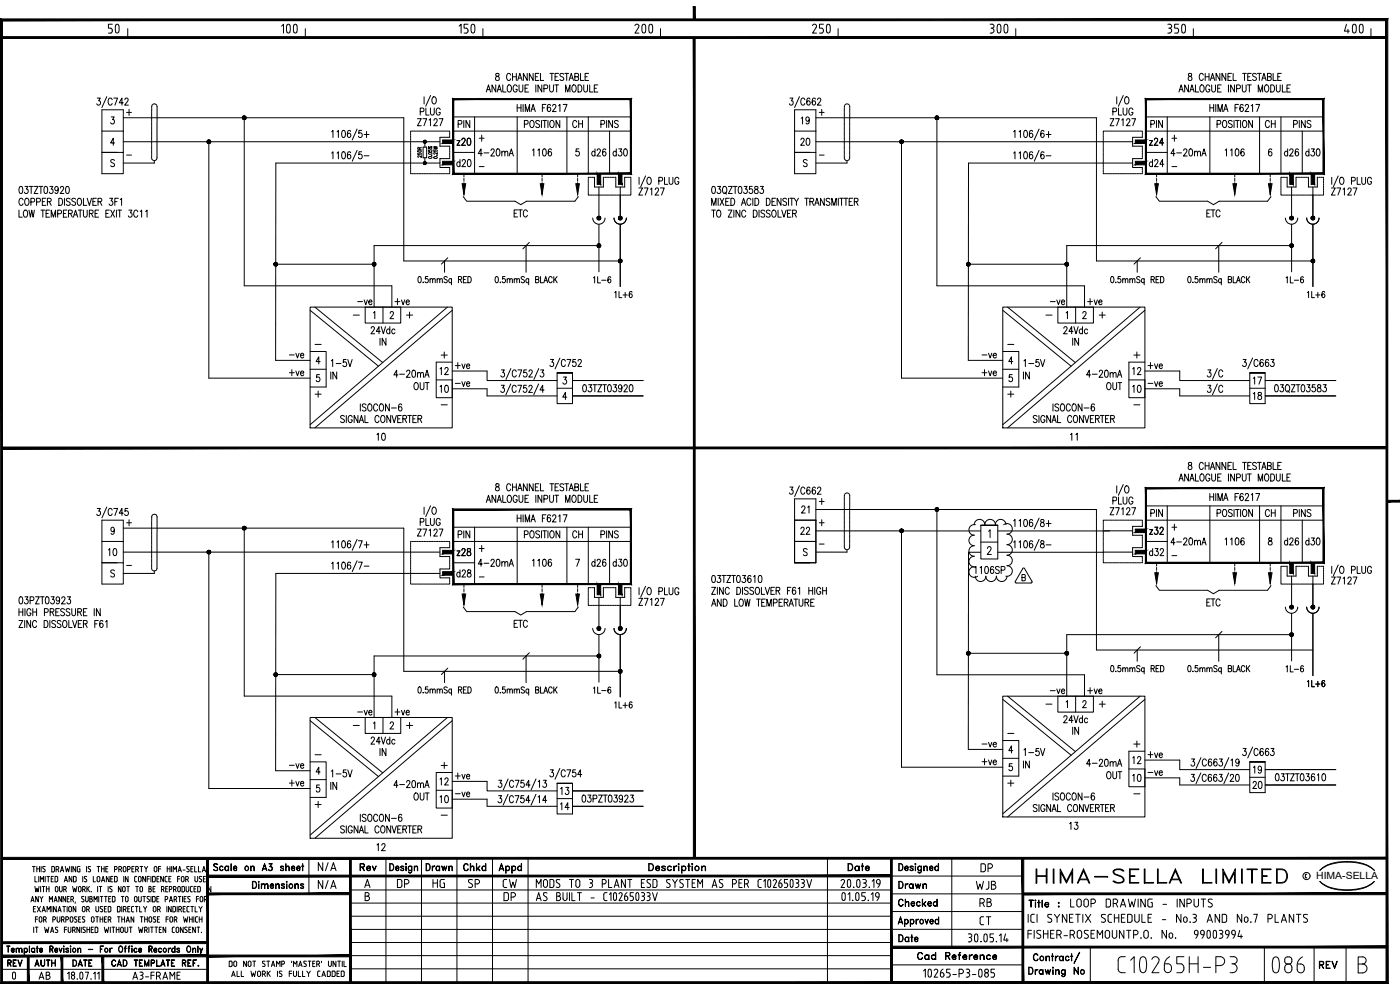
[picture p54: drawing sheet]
<svg xmlns="http://www.w3.org/2000/svg" width="420mm" height="297mm" viewBox="0 0 420 297" stroke-linecap="round" stroke-linejoin="round" font-family="sans-serif">
<defs><g id="words">
<g font-size="11.9">
<text x="27.5" y="13.4">50</text>
<text x="78.7" y="13.4">100</text>
<text x="134.1" y="13.4">150</text>
<text x="185.6" y="13.4">200</text>
<text x="240.9" y="13.4">250</text>
<text x="292.1" y="13.4">300</text>
<text x="347.5" y="13.4">350</text>
<text x="398.6" y="13.4">400</text>
</g>
<text font-size="10.1" x="2.8" y="297">0</text>
<text font-size="7.9" x="310.1" y="266.3">HIMA-SELLA LIMITED</text>
<g font-size="5.7">
<text x="94.5" y="262.5">N/A</text>
<text x="293.5" y="262.8">DP</text>
<text x="94.5" y="267.8">N/A</text>
<text x="118.5" y="267.4">DP</text>
<text x="129.1" y="267.4">HG</text>
<text x="139.3" y="267.4">SP</text>
<text x="150.3" y="267.4">CW</text>
<text x="292.1" y="268.1">WJB</text>
<text x="293.2" y="273.4">RB</text>
<text x="320.3" y="273.4">LOOP DRAWING - INPUTS</text>
<text x="293.2" y="278.7">CT</text>
</g>
<g font-size="5.3">
<text x="125.2" y="35.6">PLUG</text>
<text x="333" y="35.6">PLUG</text>
<text x="171.1" y="39.5">CH</text>
<text x="239.5" y="38.5">19</text>
<text x="378.9" y="39.5">CH</text>
<text x="136.2" y="44.8">z20</text>
<text x="142.5" y="48">4-20mA</text>
<text x="158.8" y="48">1106</text>
<text x="176.7" y="48">d26</text>
<text x="183.1" y="48">d30</text>
<text x="239.5" y="44.8">20</text>
<text x="344" y="44.8">z24</text>
<text x="350.7" y="48">4-20mA</text>
<text x="366.9" y="48">1106</text>
<text x="384.5" y="48">d26</text>
<text x="390.9" y="48">d30</text>
<text x="136.2" y="51.2">d20</text>
<text x="344" y="51.2">d24</text>
<text x="190.9" y="59.6">Z7127</text>
<text x="398.6" y="59.6">Z7127</text>
<text x="153.5" y="66.3">ETC</text>
<text x="361.2" y="66.3">ETC</text>
<text x="117.5" y="92.8">+ve</text>
<text x="325.6" y="92.8">+ve</text>
<text x="318.2" y="101.2">24Vdc</text>
<text x="98.4" y="111.1">1-5V</text>
<text x="131.2" y="113.6">12</text>
<text x="306.6" y="111.1">1-5V</text>
<text x="339" y="113.6">12</text>
<text x="117.5" y="114.3">4-20mA</text>
<text x="123.5" y="118.2">OUT</text>
<text x="131.2" y="118.9">10</text>
<text x="325.3" y="114.3">4-20mA</text>
<text x="331.3" y="118.2">OUT</text>
<text x="339" y="118.9">10</text>
<text x="375.4" y="116.4">17</text>
<text x="375.4" y="121">18</text>
<text x="112.2" y="133.3">10</text>
<text x="320.3" y="133.3">11</text>
<text x="239.5" y="155.2">21</text>
<text x="333" y="152.4">PLUG</text>
<text x="124.5" y="161.9">Z7127</text>
<text x="125.2" y="158.7">PLUG</text>
<text x="239.5" y="161.6">22</text>
<text x="344.3" y="161.6">z32</text>
<text x="378.9" y="156.3">CH</text>
<text x="31.8" y="167.9">10</text>
<text x="136.2" y="167.9">z28</text>
<text x="171.1" y="162.6">CH</text>
<text x="344" y="167.9">d32</text>
<text x="350.7" y="164.7">4-20mA</text>
<text x="366.9" y="164.7">1106</text>
<text x="384.5" y="164.7">d26</text>
<text x="390.9" y="164.7">d30</text>
<text x="142.5" y="171.1">4-20mA</text>
<text x="158.8" y="171.1">1106</text>
<text x="176.7" y="171.1">d26</text>
<text x="183.1" y="171.1">d30</text>
<text x="136.2" y="174.3">d28</text>
<text x="398.6" y="176.4">Z7127</text>
<text x="190.9" y="182.7">Z7127</text>
<text x="361.2" y="183.1">ETC</text>
<text x="153.5" y="189.4">ETC</text>
<text x="117.5" y="215.9">+ve</text>
<text x="318.2" y="218">24Vdc</text>
<text x="306.6" y="227.9">1-5V</text>
<text x="325.3" y="231.1">4-20mA</text>
<text x="339" y="230.4">12</text>
<text x="375.4" y="233.2">19</text>
<text x="98.4" y="234.2">1-5V</text>
<text x="117.5" y="237.4">4-20mA</text>
<text x="131.2" y="236.7">12</text>
<text x="167.2" y="239.5">13</text>
<text x="331.3" y="234.9">OUT</text>
<text x="339" y="235.7">10</text>
<text x="375" y="237.8">20</text>
<text x="123.5" y="241.3">OUT</text>
<text x="131.2" y="242">10</text>
<text x="167.2" y="244.1">14</text>
<text x="320" y="250.1">13</text>
<text x="112.2" y="256.5">12</text>
<text x="107.2" y="262.5">Rev</text>
<text x="127" y="262.5">Drawn</text>
<text x="138.3" y="262.5">Chkd</text>
<text x="253.6" y="262.5">Date</text>
<text x="268.8" y="267.8">Drawn</text>
<text x="150.3" y="271.3">DP</text>
<text x="268.8" y="273">Checked</text>
<text x="268.8" y="283.6">Date</text>
<text x="274.5" y="289.3">Cad Reference</text>
<text x="395.1" y="291.7">REV</text>
<text x="10.9" y="294.9">AB</text>
<text x="39.2" y="294.9">A3-FRAME</text>
</g>
<g font-size="4.9">
<text x="244.8" y="36">+</text>
<text x="177.1" y="86.1">1L-6</text>
<text x="385.2" y="86.1">1L-6</text>
<text x="121" y="96.7">+</text>
<text x="117.1" y="104.8" transform="rotate(-90 117.1 104.8)">IN</text>
<text x="324.9" y="104.8" transform="rotate(-90 324.9 104.8)">IN</text>
<text x="86.1" y="113.9">+ve</text>
<text x="131.6" y="108.7">+</text>
<text x="135.8" y="111.8">+ve</text>
<text x="293.9" y="113.9">+ve</text>
<text x="339.4" y="108.7">+</text>
<text x="343.6" y="111.8">+ve</text>
<text x="102.3" y="115" transform="rotate(-90 102.3 115)">IN</text>
<text x="310.1" y="115" transform="rotate(-90 310.1 115)">IN</text>
<text x="244.8" y="159.1">+</text>
<text x="385.2" y="202.8">1L-6</text>
<text x="177.1" y="209.2">1L-6</text>
<text x="325.6" y="209.2">+ve</text>
<text x="121" y="219.8">+</text>
<text x="324.9" y="221.5" transform="rotate(-90 324.9 221.5)">IN</text>
<text x="117.1" y="227.9" transform="rotate(-90 117.1 227.9)">IN</text>
<text x="293.9" y="230.7">+ve</text>
<text x="310.1" y="231.8" transform="rotate(-90 310.1 231.8)">IN</text>
<text x="343.6" y="228.6">+ve</text>
<text x="86.1" y="237.1">+ve</text>
<text x="102.3" y="238.1" transform="rotate(-90 102.3 238.1)">IN</text>
<text x="135.8" y="234.9">+ve</text>
<text x="301.6" y="237.1">+</text>
<text x="1.4" y="291">REV</text>
<text x="9.5" y="291">AUTH</text>
<text x="20.8" y="291">DATE</text>
</g>
<g font-size="4.4">
<text x="106.5" y="92.8">-ve</text>
<text x="314.3" y="92.8">-ve</text>
<text x="86.1" y="108.7">-ve</text>
<text x="293.9" y="108.7">-ve</text>
<text x="135.8" y="117.1">-ve</text>
<text x="343.6" y="117.1">-ve</text>
<text x="314.3" y="209.2">-ve</text>
<text x="106.5" y="215.9">-ve</text>
<text x="293.9" y="225.4">-ve</text>
<text x="86.1" y="231.8">-ve</text>
<text x="343.6" y="233.9">-ve</text>
<text x="135.8" y="240.2">-ve</text>
</g>
<text font-size="3" x="395" y="263.8">HIMA-SELLA</text>
<g font-size="2.6">
<text x="37" y="47.6">-</text>
<text x="244.8" y="47.6">-</text>
<text x="142.9" y="51.2">-</text>
<text x="350.7" y="51.2">-</text>
<text x="105.1" y="95.6">-</text>
<text x="312.9" y="95.6">-</text>
<text x="93.8" y="104.4">-</text>
<text x="301.6" y="104.4">-</text>
<text x="131.6" y="122.8">-</text>
<text x="339.4" y="122.8">-</text>
<text x="244.8" y="164.4">-</text>
<text x="350.7" y="167.9">-</text>
<text x="37" y="170.7">-</text>
<text x="142.9" y="174.3">-</text>
<text x="312.9" y="212.4">-</text>
<text x="105.1" y="218.7">-</text>
<text x="301.6" y="221.2">-</text>
<text x="93.8" y="227.5">-</text>
<text x="339.4" y="239.5">-</text>
<text x="131.6" y="245.9">-</text>
</g>
</g></defs>
<!-- layer: 00-DRG_FRAME -->
<g fill="none" stroke="#000" stroke-width=".3">
<path d="M9.7 260h.9M10.1 260v1.6M11 260v1.6M11.9 260v1.6M12.3 260v1.6M16 260l.3 .3v1.1l-.3 .2M16 260h-.5v1.6h.5M19.6 260l.3 1.6 .4-1.1 .3 1.1 .3-1.6M21.4 260v1.6M22.7 260v1.6l-.8-1.6v1.6M24 260l-.8 .1 .1 1.5h.7v-.9h-.2M26 260v1.6"/>
<path d="M29.1 260h.9M29.5 260v1.6M30.5 260v1.6M31.3 260v1.6M32.4 260h-.6v1.6h.6M34.8 260l.4 .4-.4 .5M34.8 260h-.4v1.6M40.2 260h-.6v1.6h.6M42 260h.8M42.4 260v1.6M43.3 260l.5 .7v.9M44.3 260l-.5 .7"/>
<path d="M48.2 260h-.6v1.6M50.2 260v1.6M51 260v1.6M51.5 260v1.6M57.9 260h-.6v1.6h.6M58.4 260v1.6h.7M59.6 260v1.6h.6M64.3 259.2l.6-.1 .4 .3-.4-.2-.7 .2 .1 .4 1 .6-.1 .8h-.6l-.5-.3 .5 .3 .7-.3-.2-.6-.9-.5zM66.1 259.9l.5-.1 .2 .4v-.2a.57 .57 0 0 0-.9 .5 .57 .57 0 0 0 .9 .6l.1-.2a.66 .66 0 0 1-1 .1 .66 .66 0 0 1 .2-1.1zM67.7 259.9l.5-.1 .3 .3-.3-.2a.61 .61 0 0 0-.7 .6 .61 .61 0 0 0 .7 .7l.3-.3a.66 .66 0 0 1-1 .1 .66 .66 0 0 1 .2-1.1zM68.5 259.8l.1 1.4zM69.3 259.1l.1 2.1z"/>
<path d="M75.2 259.8l.1 1.4zM75.6 259.9h.6l.1 1.3-.2-1.2-.3-.1-.5 .3zM79.4 259.1l.7 2.1-.7-1.8-.7 1.8zM81.1 259.9a.65 .65 0 0 1 .7 .5 .65 .65 0 0 1-.5 .8 .65 .65 0 0 1-.8-.4h.1a.57 .57 0 0 0 .9 .3l.2-.4M81.6 259.2l-.9-.1h1l-.6 .9M81.6 259.1l-.6 .9 .5 .1 .2 .3M84.3 259.9v.4M85 259.9l.1 .2a.52 .52 0 0 0-.5-.3 .52 .52 0 0 0-.4 .3l.8 .6M85.7 259.1l.1 2.1zM86.1 259.9h.6l.1 1.3-.2-1.2-.3-.1-.5 .3zM90.5 259.8l.6 .1zM90.8 259.1l.1 2.1z"/>
<path d="M92.7 257.5v10.7M115.8 257.5v37.3M117 259.1a1.08 1.08 0 0 1 1.2 1.1 1.08 1.08 0 0 1-1.2 1zM117.1 259.2a.97 .97 0 0 1 1 1 .97 .97 0 0 1-1 .9zM120.4 259.9v.4M121 259.9l.2 .2-.3-.3-.7 .3 .9 .6M121.8 259.1l.1 .3zM121.8 259.2h.1M121.8 259.8l.1 1.4zM122.7 259.9l.5-.1 .3 .3-.3-.2a.6 .6 0 0 0-.6 .6 .6 .6 0 0 0 .6 .6l.3-.2a.66 .66 0 0 1-1 0 .66 .66 0 0 1 .2-1zM123.5 259.8l.1 1.6-.2 .5-.5 .1-.3-.4 .4 .3 .4-.3zM124.3 259.8l.1 1.4z"/>
<path d="M124.7 259.9h.6v1.3l-.1-1.2-.4-.1-.4 .3zM126.5 257.5v37.3M137.1 257.5v37.3M147.8 257.5v37.3M150.5 259.1l.7 2.1-.7-1.8-.7 1.8zM151.8 259.8v2.2zM153.6 259.8l.1 2.2zM153.9 259.9a.65 .65 0 0 1 .8 .3 .65 .65 0 0 1-.1 .8 .65 .65 0 0 1-.9-.1l.4 .2a.6 .6 0 0 0 .6-.6 .6 .6 0 0 0-.6-.6l-.4 .2zM155.6 259.9l.5-.1 .3 .3-.3-.2a.6 .6 0 0 0-.7 .6 .6 .6 0 0 0 .7 .6l.3-.2a.67 .67 0 0 1-1 .1 .67 .67 0 0 1 .2-1.1zM156.4 259.1l.1 2.1zM158.5 257.5v37.3M194.7 259.1h.7a1.14 1.14 0 0 1 .8 1.1 1.14 1.14 0 0 1-.8 1h-.7z"/>
<path d="M194.8 259.2a1.05 1.05 0 0 1 1.2 .6 1.05 1.05 0 0 1-.3 1.3h-.9zM198.8 259.9v.4M199.5 259.9l.2 .2-.4-.3-.7 .3 1 .6M202.2 259.8l.1 1.4zM203.5 259.2l.2-.1 .1 .2-.2 .1zM203.6 259.2h.1M203.6 259.8l.1 1.4zM204.6 259.8l.1 2.2zM204.9 259.9a.68 .68 0 0 1 .9 .3 .68 .68 0 0 1-.2 .9 .68 .68 0 0 1-.9-.2l.4 .2a.61 .61 0 0 0 .7-.6 .61 .61 0 0 0-.7-.6l-.4 .2zM206.4 259.8l.7 .1zM206.7 259.1l.1 2.1zM207.7 259.1l.2 .1-.1 .2z"/>
<path d="M207.7 259.2h.1M207.7 259.8l.1 1.4zM210.5 259.8l.2 1.4zM248.3 257.5v37.3M269.7 259.1a1.08 1.08 0 0 1 1.3 1.1 1.08 1.08 0 0 1-1.3 1zM269.8 259.2a.97 .97 0 0 1 1.1 1 .97 .97 0 0 1-1.1 .9zM273.3 259.9v.4M273.9 259.9l.2 .2-.4-.3-.6 .3 .9 .6M274.7 259.1l.2 .1-.1 .2zM274.7 259.2h.1M274.7 259.8l.1 1.4zM275.7 259.9l.4-.1 .4 .3-.4-.2a.6 .6 0 0 0-.6 .6 .6 .6 0 0 0 .6 .6l.4-.2a.67 .67 0 0 1-1.1 .1 .67 .67 0 0 1 .3-1.1z"/>
<path d="M276.5 259.8v1.8l-.7 .4-.3-.4 .4 .3 .5-.3zM277.2 259.8l.1 1.4zM277.6 259.9h.6l.1 1.3-.2-1.2-.3-.1-.5 .3zM280.8 259.9l.4-.1 .4 .3-.4-.2a.6 .6 0 0 0-.6 .6 .6 .6 0 0 0 .6 .6l.4-.2a.67 .67 0 0 1-1.1 .1 .67 .67 0 0 1 .3-1.1zM281.6 259.1l.1 2.1zM285.6 257.5v26.7M399.5 259.1a18.8 18.8 0 0 1 9.6 0M399.5 259.1l-1.8 .8-1.6 1.3a10.9 10.9 0 0 1 8.2-2.5 10.9 10.9 0 0 1 8.2 2.5M409 259.1l1.8 .8 1.7 1.3M9.3 270.6l.5-1.6 .4 1.6M9.4 270.2h.7M10 272.7h.5"/>
<path d="M10.1 278.2v1.6M10.5 266l.3 1.6 .3-1.1 .3 1.1 .3-1.6M10.5 263v1.6h.6M10.6 278.2h.8M10.6 275.8h.7M10.7 272h-.7v1.6h.7M11 278.2v1.6M11 260.7h.9M11.2 272l.9 1.6M11.3 275.1h-.7v1.6M11.5 269v1.6l-.8-1.6v1.6M11.6 263v1.6"/>
<path d="M12 275.1l.5 .2v1.2a.41 .41 0 0 1-.5 .2 .41 .41 0 0 1-.3-.5zM12 269l.4 .7v.9M12.1 264.6v-1.6l.5 .9 .5-.9v1.6M12.1 272l-.9 1.6M12.2 266v1.6M12.6 273.6l.5-1.6 .5 1.6M12.7 266h.8M12.8 273.1h.7M12.9 269l-.5 .7M13 260.6l.4 .3a.42 .42 0 0 1 .1 .6 .42 .42 0 0 1-.7 0M13.1 266v1.6M13.1 276l.7-.3-.1-.6h-.6v1.6"/>
<path d="M13.4 278.2l.3 1.6 .3-1.1 .4 1.1 .3-1.6M13.6 260h-.7l.1 .6M13.6 263v1.6M13.6 276l.3 .7M13.9 266v1.6M13.9 266.7h.8M14.1 263h.8M14.1 273.6v-1.6l.5 .9 .5-.9v1.6M14.5 263v1.6M14.7 266v1.6M14.8 270.6v-1.6l.5 .9 .4-.9v1.6M15.2 279.8l.5-1.6 .5 1.6"/>
<path d="M15.3 279.4h.7M15.4 263.7h.5M15.6 272v1.6M15.9 276l.7-.3-.1-.6h-.6v1.6M16 263h-.6v1.6h.6M16.2 270.6l.5-1.6 .5 1.6M16.4 270.2h.6M16.8 266l.5 .2v1.2a.37 .37 0 0 1-.3 .2 .37 .37 0 0 1-.4-.2v-1zM16.8 260.9l.8-.3-.2-.6h-.6v1.6M16.9 272v1.6l-.8-1.6v1.6M17 262.9l.3 .4M17 263h-.5v1.6h.5"/>
<path d="M17.1 276.2l.1 .3a.41 .41 0 0 0 .5 .2 .41 .41 0 0 0 .2-.5M17.1 275.1v1.2M17.3 263.3v1.1l-.3 .2M17.3 260.9l.4 .7M17.4 278.3l-.5-.1-.3 .2 .1 .3 .5 .4a.42 .42 0 0 1 0 .6 .42 .42 0 0 1-.6 0M17.4 273.6l.5-1.6 .5 1.6M17.5 273.1h.7M17.9 266v1.4a.37 .37 0 0 0 .4 .2 .37 .37 0 0 0 .3-.2l.1-1.4M18 275.1v1.2M18.1 261.6l.5-1.6 .5 1.6M18.3 261.1h.7M18.4 269v1.6l-.7-1.6v1.6"/>
<path d="M18.5 276l.7-.3-.1-.6h-.6v1.6M18.8 272h.9M18.9 276l.4 .7M19.1 266.9l.7-.2-.1-.7h-.6v1.6M19.2 272v1.6M19.3 264.6l.5-1.6 .5 1.6M19.3 278.9h.7M19.5 264.1h.6M19.6 266.9l.3 .7M19.7 269v1.6l-.8-1.6v1.6M19.7 276l.8-.3-.1-.6h-.7v1.6M20 278.2h-.7v1.6"/>
<path d="M20.2 272v1.6M20.2 269.7h.4M20.5 278.2v1.4a.41 .41 0 0 0 .5 .2 .41 .41 0 0 0 .3-.4v-1.2M20.6 273.1l.1 .3a.41 .41 0 0 0 .5 .2 .41 .41 0 0 0 .2-.5M20.6 273.1l.1-.9a.41 .41 0 0 1 .5-.2 .41 .41 0 0 1 .2 .4v.7M20.8 269h-.6v1.6h.6M21 276.2l.1 .3a.41 .41 0 0 0 .5 .2 .41 .41 0 0 0 .3-.5M21 275.5l.1-.2a.41 .41 0 0 1 .5-.2 .41 .41 0 0 1 .3 .4M21.1 275.5v.8M21.3 269.9l.7-.3-.1-.6h-.6v1.6M21.6 263v1.6l-.9-1.6v1.6M21.7 269.9l.4 .7"/>
<path d="M21.8 279.1l.7-.2-.1-.7h-.6v1.6M21.8 266l.3 1.6 .3-1.1 .4 1.1 .3-1.6M21.9 275.5v.8M22.3 279.1l.3 .7M22.6 270.6l-.1 .4M22.8 272v1.6l-.9-1.6v1.6M22.9 263.3l-.2-.3h-.6v1.6l.7-.2 .1-1.1M22.9 276a.42 .42 0 0 1 .1 .6 .42 .42 0 0 1-.6 0M23.1 275.1h-.4l-.3 .2v.3l.5 .4M23.6 275.8h.5M23.7 266l.6 .2v1.2a.37 .37 0 0 1-.4 .2 .37 .37 0 0 1-.3-.2l-.1-1zM23.9 278.2v1.6l-.8-1.6v1.6"/>
<path d="M24.2 275.1h-.6v1.6h.6M24.4 278.2v1.6M24.6 269h.6M24.6 269v.5l.5 .4a.42 .42 0 0 1 0 .6 .42 .42 0 0 1-.6 0M24.7 273.1l.1 .3a.41 .41 0 0 0 .4 .2 .41 .41 0 0 0 .3-.5M24.7 272.4l.1-.2a.41 .41 0 0 1 .4-.2 .41 .41 0 0 1 .3 .4v.7M24.7 272.4v.7M24.8 266.9l.7-.2-.1-.7h-.6v1.6M24.8 263v1.6M24.9 278.3h.7M24.9 278.3v.4l.5 .4a.43 .43 0 0 1 .1 .6 .43 .43 0 0 1-.6 0M25.3 266.9l.3 .7"/>
<path d="M25.3 264.5l.4 .1M25.5 275.1h-.5l-.3 .2 .1 .3 .5 .4a.42 .42 0 0 1 .1 .6 .42 .42 0 0 1-.7 0M25.7 269v1.4a.37 .37 0 0 0 .4 .2 .37 .37 0 0 0 .3-.2l.1-1.4M26 272.9l.8-.3-.2-.6h-.6v1.6M26 263l-.4-.1-.3 .3 .1 .3 .7 .6-.4 .5M26.1 266v1.6M26.1 278.2v1.6M26.1 278.9h.8M26.3 266.6l.6 1M26.5 272.9l.3 .7M26.6 260.6l.4 .3a.43 .43 0 0 1 .1 .6 .43 .43 0 0 1-.7 0M26.9 266l-.8 .9"/>
<path d="M26.9 278.2v1.6M26.9 269l.7 .1v.4l-.3 .2 .4 .4-.4 .5h-.4zM26.9 269.7h.4M27.2 260h-.7l.1 .6M27.4 267.5h.1M27.4 278.9h.5M27.4 275.5l.1-.2a.39 .39 0 0 1 .3-.3 .39 .39 0 0 1 .4 .3v1.2a.41 .41 0 0 1-.5 .2 .41 .41 0 0 1-.3-.5M27.4 275.5v.8M28 263v1.6h.7M28 278.2h-.6v1.6h.6M28.2 270.6v-1.6l.5 .9 .4-.9v1.6M28.7 275.1h.8"/>
<path d="M28.8 273.1v.3a.41 .41 0 0 0 .5 .2 .41 .41 0 0 0 .3-.5M28.8 272v1.1M29.1 264.1l.1 .3a.41 .41 0 0 0 .5 .2 .41 .41 0 0 0 .3-.5M29.1 264.1l.1-.9a.41 .41 0 0 1 .5-.2 .41 .41 0 0 1 .3 .4v.7M29.1 275.1v1.6M29.3 266v1.6M29.4 279.4l-.2 .4h-.7v-1.6l.8 .2 .1 1M29.6 272v1.1M29.6 269v1.6M29.8 266h.8M30 275.1v1.6M30 275.8h.8"/>
<path d="M30.1 269h.8M30.2 266v1.6M30.5 264.6l.4-1.6 .5 1.6M30.5 260.7h.8M30.5 269v1.6M30.6 264.1h.7M30.6 272.9a.42 .42 0 0 1 .1 .6 .42 .42 0 0 1-.6 0M30.8 272h-.4l-.3 .2v.3l.6 .4M30.8 275.1v1.6M31.3 278.2l.3 1.6 .4-1.1 .3 1.1 .3-1.6M31.3 272.7h.5M31.3 275.8h.5"/>
<path d="M31.4 269h.8M31.8 269v1.6M31.8 260.7h.5M32 272h-.7v1.6h.7M32 275.1h-.7v1.6h.7M32.4 266v1.6M32.5 276l.7-.3-.1-.6h-.6v1.6M32.6 269.7h.5M32.7 263v1.6l-.8-1.6v1.6M32.9 267.5l.4 .1M32.9 273.6l.4-.4-.1-1.1-.7-.1v1.6h.5M33 276l.3 .7"/>
<path d="M33.1 278.2v1.6M33.2 263.7h.5M33.3 269h-.7v1.6h.7M33.6 278.2h.8M33.6 266h-.4l-.3 .2 .1 .3 .6 .6-.3 .5M33.7 269l.8 .1-.2 1.5h-.6zM33.9 263h-.7v1.6h.7M34 278.2v1.6M34.4 260.9h.4M34.9 278.2v1.6M34.9 278.9h.8M35.2 263.3l-.2-.3h-.6v1.6l.7-.2 .1-1.1"/>
<path d="M35.2 275.1h.9M35.7 260.9l.7-.3-.1-.6h-.6v1.6M35.7 275.1v1.6M35.7 278.2v1.6M35.7 273.6l.3-.4v-1.1l-.8-.1v1.6h.5M36.2 260.9l.3 .7M36.2 278.6l.1-.2a.39 .39 0 0 1 .3-.2 .39 .39 0 0 1 .4 .2v1.2a.41 .41 0 0 1-.5 .2 .41 .41 0 0 1-.3-.4M36.2 278.6v.8M36.3 266v1.6l-.8-1.6v1.6M36.4 269h.8M36.5 272v1.6M36.6 275.1v1.6"/>
<path d="M36.6 275.8h.8M36.8 269v1.6M37 261.1v.3a.41 .41 0 0 0 .5 .2 .41 .41 0 0 0 .3-.5M37 261.1v-.9a.41 .41 0 0 1 .5-.2 .41 .41 0 0 1 .3 .4v.7M37 266l.5 .2v1.2a.37 .37 0 0 1-.3 .2 .37 .37 0 0 1-.4-.2v-1zM37 272.9l.8-.3-.2-.6h-.6v1.6M37.1 263v1.6M37.4 275.1v1.6M37.5 278.2v1.4a.41 .41 0 0 0 .5 .2 .41 .41 0 0 0 .3-.4v-1.2M37.5 272.9l.3 .7M37.9 276.7l.5-1.6 .4 1.6M38 276.3h.7"/>
<path d="M38.1 266h.7M38.3 260.9l.7-.3-.1-.6h-.6v1.6M38.3 272.7h.5M38.4 263v1.6l-.8-1.6v1.6M38.4 266v1.6M38.4 269.4v-.2a.37 .37 0 0 0-.4-.2 .37 .37 0 0 0-.3 .2v1.2a.37 .37 0 0 0 .3 .2 .37 .37 0 0 0 .4-.2v-.3M38.5 269.4v.8M38.8 278.2h.8M39 272h-.7v1.6h.7M39.2 278.2v1.6M39.6 260.7h.5M39.8 273.6h.3"/>
<path d="M40.1 272l-.6 .1v1.1l.3 .4M40.2 275.1v1.6l-.9-1.6v1.6M40.4 264.2l.1 .3 .6 .1M40.4 263.3v.9M40.5 269l.6 .2v1.2a.37 .37 0 0 1-.4 .2 .37 .37 0 0 1-.3-.2l-.1-1zM40.6 272h.8M40.7 260.9l.8-.3-.2-.6h-.6v1.6M40.7 266h.8M41 272v1.6M41.1 263h-.6l-.1 .3M41.1 266v1.6M41.2 260.9l.4 .7"/>
<path d="M41.5 264.1l.1 .3a.41 .41 0 0 0 .5 .2 .41 .41 0 0 0 .3-.5M41.6 264.1v-.9a.41 .41 0 0 1 .5-.2 .41 .41 0 0 1 .3 .4v.7M41.6 278.2l.3 1.6 .3-1.1 .4 1.1 .3-1.6M41.6 269v1.2M41.9 272v1.6h.7M42.1 275.1h.8M42.2 266l.5 .2v1.2a.37 .37 0 0 1-.3 .2 .37 .37 0 0 1-.4-.2v-1zM42.4 269l-.1 1.4a.37 .37 0 0 1-.3 .2 .37 .37 0 0 1-.4-.2v-.3M42.5 275.1v1.6M42.9 269h.8M43.1 272l.5 .7v.9M43.3 269v1.6"/>
<path d="M43.4 279.1l.7-.2-.1-.7h-.6v1.6M43.4 275.1v1.6M43.4 275.8h.8M43.7 263v1.6l-.9-1.6v1.6M43.9 279.1l.3 .7M44 272l-.4 .7M44.2 263.7h.6M44.2 275.1v1.6M44.7 278.2v1.6M44.7 266.7h.4M44.8 263h-.6v1.6M44.8 269h-.4l-.3 .2 .1 .3 .5 .4a.42 .42 0 0 1 0 .6 .42 .42 0 0 1-.6 0"/>
<path d="M44.9 275.1l.6 .2v1.2a.41 .41 0 0 1-.5 .2 .41 .41 0 0 1-.3-.5zM45.1 265.9l.3 .4-.3 .4 .3 .4-.3 .5M45.1 266h-.4v1.6h.4M45.2 278.2h.8M45.3 263v1.6M45.3 269v1.6M45.6 278.2v1.6M45.8 269l.7 .1-.1 1.5h-.6zM45.9 266.7h.5M46 273.1v.3a.41 .41 0 0 0 .5 .2 .41 .41 0 0 0 .3-.5M46 273.1v-.9a.41 .41 0 0 1 .5-.2 .41 .41 0 0 1 .3 .4v.7M46 276.6l.4 .1"/>
<path d="M46.2 275.7l.6 .5-.4 .5M46.3 261.1v.3a.41 .41 0 0 0 .5 .2 .41 .41 0 0 0 .3-.5M46.3 261.1v-.9a.41 .41 0 0 1 .5-.2 .41 .41 0 0 1 .3 .4v.7M46.5 278.2h.8M46.6 266h-.7v1.6h.7M46.6 263.3l-.2-.3h-.6v1.6l.7-.2 .1-1.1M46.7 275.1h-.6l.1 .6M46.9 278.2v1.6M47.1 269.7h.4M47.1 263.7h.5M47.2 275.8h.5M47.3 272.9l.8-.3-.2-.6h-.6v1.6"/>
<path d="M47.6 260.7h.6M47.7 269h-.6v1.6h.6M47.8 263h-.7v1.6h.7M47.8 272.9l.3 .7M47.8 278.9h.5M47.9 275.1h-.7v1.6h.7M48.4 278.2h-.6v1.6h.6M48.5 266.9l.7-.2-.2-.7h-.5v1.6M48.9 266.9l.4 .7M49 263v1.6l-.8-1.6v1.6M49.5 263.3l.1 1.1 .6 .2M49.6 269.9l.7-.3-.1-.6h-.6v1.6"/>
<path d="M49.7 266.7h.5M49.7 278.2v1.6l-.8-1.6v1.6M49.8 275.8h.7M50.1 272v1.6M50.2 263h-.5l-.2 .3M50.2 260.7h.8M50.4 266h-.7v1.6h.7M50.5 275.1h-.7v1.6M50.7 263.7h.5M50.8 266.9l.8-.2-.2-.7h-.6v1.6M50.8 270.6l.5-1.6 .5 1.6M51 276.2v.3a.41 .41 0 0 0 .5 .2 .41 .41 0 0 0 .3-.5"/>
<path d="M51 275.5v-.2a.41 .41 0 0 1 .5-.2 .41 .41 0 0 1 .3 .4M51 270.2h.6M51 275.5v.8M51.3 263h-.6v1.6h.6M51.4 272v1.6l-.8-1.6v1.6M51.7 279.4l.2 .4h.4M51.8 275.5v.8M52 261.6v-1.6l.5 .9 .5-.9v1.6M52.1 266.9l.7-.2-.1-.7h-.6v1.6M52.3 269.9h.3M52.3 276l.8-.3-.2-.6h-.6v1.6M52.3 278.2l-.6 .2v1"/>
<path d="M52.4 273.6l.3-.4-.1-1.1-.7-.1v1.6h.5M52.6 266.9l.3 .7M52.6 269l.4 .4-.4 .5M52.6 269h-.3v1.6M52.7 269.9l.3 .7M52.8 276l.3 .7M53 278.2l.6 .2v1.2a.41 .41 0 0 1-.5 .2 .41 .41 0 0 1-.3-.4zM53.2 272v1.6M53.3 263.7h.6M53.4 261.6l.5-1.6 .5 1.6M53.5 269h.8M53.5 266l.6 .2v1.2a.37 .37 0 0 1-.4 .2 .37 .37 0 0 1-.3-.2l-.1-1z"/>
<path d="M53.6 261.1h.7M53.7 272.9l.7-.3-.1-.6h-.6v1.6M53.9 269v1.6M53.9 263h-.6v1.6M54.1 272.9l.4 .7M54.4 264.1l.1 .3a.41 .41 0 0 0 .5 .2 .41 .41 0 0 0 .2-.5M54.4 264.1l.1-.9a.41 .41 0 0 1 .5-.2 .41 .41 0 0 1 .2 .4v.7M54.6 266l.7 .1-.1 1.4-.6 .1zM54.8 269v1.6M54.9 261.1h.7M55 278.2v1.6l-.9-1.6v1.6M55 272.7h.5"/>
<path d="M55.1 275.1l.3 1.6 .3-1.1 .3 1.1 .4-1.6M55.2 269.7h.5M55.6 272h-.6v1.6h.6M55.7 263.9l.8-.3-.2-.6h-.6v1.6M55.9 266v1.4a.37 .37 0 0 0 .4 .2 .37 .37 0 0 0 .3-.2l.1-1.4M55.9 269h-.7v1.6h.7M56 279.1a.42 .42 0 0 1 .1 .6 .42 .42 0 0 1-.7 0M56.1 261.5l.4 .1M56.2 278.3l-.5-.1-.3 .2 .1 .3 .5 .4M56.2 260.6l.6 .5-.3 .5M56.2 263.9l.4 .7M56.4 273.6h.4"/>
<path d="M56.7 278.9h.5M56.8 272l-.7 .1v1.1l.3 .4M56.8 260h-.7l.1 .6M56.9 275.1v1.6M56.9 275.8h.8M57.1 269h-.5l-.2 .2v.3l.5 .4a.42 .42 0 0 1 .1 .6 .42 .42 0 0 1-.7 0M57.3 272h.8M57.3 260.7h.5M57.3 278.2h-.6v1.6h.6M57.7 272v1.6M57.7 275.1v1.6M57.8 266h-.5l-.2 .3 .1 1.1 .6 .2"/>
<path d="M58.2 275.1v1.6M58.2 266.7h.5M58.5 264.1v.3a.41 .41 0 0 0 .5 .2 .41 .41 0 0 0 .3-.5M58.5 263v1.1M58.5 272v1.6h.7M58.6 278.2v1.6l-.8-1.6v1.6M58.9 266h-.7v1.6h.7M58.9 269.7h.7M59.1 278.2h.8M59.3 275.1h-.5l-.1 .3v1.1l.6 .2M59.3 266l.8 .1-.1 1.4-.7 .1zM59.3 263v1.1"/>
<path d="M59.5 278.2v1.6M59.6 269h-.7v1.6M59.7 272l.5 .7v.9M59.8 275.1v1.6M59.8 275.8h.8M59.8 264.5l.4 .1M60.2 269l.6 .2v1.2a.37 .37 0 0 1-.4 .2 .37 .37 0 0 1-.3-.2l-.1-1zM60.5 279.8h.1M60.5 263l-.4-.1-.3 .3 .1 .3 .6 .6-.3 .5M60.6 275.1v1.6M60.7 272l-.5 .7M60.7 261.6l.5-1.6 .5 1.6"/>
<path d="M60.9 261.1h.6M61 263.7h.5M61.3 269.9h.4M61.7 263h-.7v1.6h.7M61.7 269.9l.3-.3v-.4l-.7-.2v1.6M61.8 269.9l.3 .7M62 266v1.6M63.3 266v1.6l-.8-1.6v1.6M70.1 260.4h.9l-.1-.4a.56 .56 0 0 0-.8 .5 .56 .56 0 0 0 .8 .6l.2-.2a.62 .62 0 0 1-.9 .1 .62 .62 0 0 1-.1-.9 .62 .62 0 0 1 .9-.1l.1 .5h-1M75.8 264.4a1.09 1.09 0 0 1 1.2 1.1 1.09 1.09 0 0 1-1.2 1.1zM75.9 264.5a.97 .97 0 0 1 1.1 1 .97 .97 0 0 1-1.1 1zM77.6 264.4l.1 .3z"/>
<path d="M77.6 264.5h.1M77.6 265.1l.1 1.5zM78.4 265.1l.1 1.5zM78.8 265.2h.6l.1 1.4-.2-1.2-.3-.2-.5 .4zM78.9 260.7h1M79 260.7h.8M79.7 265.2h.6l.2 1.4-.2-1.2-.4-.2-.4 .4zM80.6 260.9l.3 .3M81.2 265.8h.8v-.4a.57 .57 0 0 0-.9 .5 .57 .57 0 0 0 .9 .5l.1-.1a.62 .62 0 0 1-.8 0 .62 .62 0 0 1-.1-.8 .62 .62 0 0 1 .8-.1l.1 .5h-.9M81.3 260l.4 .5-.4 .7M82.7 265.1l.1 1.5zM83.1 265.2h.6l.1 1.4-.2-1.2-.3-.2-.5 .4z"/>
<path d="M84.2 261.1h.8M84.2 260.2l.9 .6-.3 .4h-.6v-.3l.1 .3M84.2 260h.8M84.5 266.4h.8M84.5 265.6l.8 .4 .1 .3a.52 .52 0 0 1-.5 .3 .52 .52 0 0 1-.5-.3l.2 .2M84.5 265.4h.8M84.6 265.2v.4M85 260.7v.5M85.2 265.2l.2 .3a.52 .52 0 0 0-.5-.4 .52 .52 0 0 0-.5 .4l.9 .6M85.2 266v.5M86 264.4l.1 .3h-.2zM86 264.5h.1"/>
<path d="M86 265.1l.1 1.5zM87.5 260.4h.9l-.1-.4a.56 .56 0 0 0-.8 .5 .56 .56 0 0 0 .8 .6l.2-.2a.62 .62 0 0 1-.9 .1 .62 .62 0 0 1-.1-.9 .62 .62 0 0 1 .9-.1l.1 .5h-1M88.5 265.1l.1 1.5zM88.8 265.2h.7v1.4l-.1-1.2-.4-.2-.4 .4zM89.1 260.4h.9l-.1-.4a.56 .56 0 0 0-.8 .5 .56 .56 0 0 0 .8 .6l.2-.2a.61 .61 0 0 1-.9 .1 .61 .61 0 0 1-.1-.8 .61 .61 0 0 1 .9-.2l.1 .5h-1M90.3 266.4h.7M90.3 265.6l.7 .4 .1 .3a.52 .52 0 0 1-.4 .3 .52 .52 0 0 1-.5-.3l.1 .2M90.3 265.4h.7M90.3 265.2v.4M91 265.2l.1 .3a.52 .52 0 0 0-.4-.4 .52 .52 0 0 0-.5 .4l.8 .6M91 266v.5M105.2 267h162.3"/>
<path d="M105.2 271h162.3M105.2 274.9h162.3M105.2 278.9h162.3M118.8 260.4h.9l-.3-.5a.58 .58 0 0 0-.6 .7 .58 .58 0 0 0 .8 .5l.1-.2a.61 .61 0 0 1-.8 .1 .61 .61 0 0 1-.1-.8 .61 .61 0 0 1 .9-.2v.5h-.9M120.3 260h.8M120.3 260.2l.8 .4 .1 .3-.3 .3-.7-.3M121 260.6v.5M149.9 260.7h1.1M150 260.6h.9M151.8 260.1a.63 .63 0 0 1 1 0 .63 .63 0 0 1 0 .9 .63 .63 0 0 1-1-.1l.4 .2a.6 .6 0 0 0 .7-.6 .6 .6 0 0 0-.7-.6zM196.8 260.4h1l-.1-.4a.58 .58 0 0 0-.8 .1 .58 .58 0 0 0 .1 .9 .58 .58 0 0 0 .8-.2l.2 .1a.67 .67 0 0 1-1.1 .2 .67 .67 0 0 1 0-1 .67 .67 0 0 1 1.1 .1v.3h-1.2M198.7 261.1h.9"/>
<path d="M198.7 260.2l1 .6-.4 .4-.7-.3 .2 .2M198.7 260h.9M199.5 260.6v.5M200.4 260.1l.4-.3 .7 .3-.2-.1a.58 .58 0 0 0-.8 .1 .58 .58 0 0 0 .1 .9 .58 .58 0 0 0 .8-.2l.1 .1a.7 .7 0 0 1-1 .2 .7 .7 0 0 1-.1-1zM202.4 260.1l.7-.3-.8 .6zM210.7 260.2l.5-.4 .4 .1 .2 1.3-.2-1.2-.4-.1zM267.5 262.9h39.5M267.5 268.2h39.5M267.5 273.5h39.5M267.5 278.8h39.5M269.7 276.7h1.1M269.8 276.6h.9"/>
<path d="M270.3 275.1l.6 2.1-.6-1.8-.7 1.8zM271.5 275.8v2.1zM271.6 260.4h.9l-.3-.5a.59 .59 0 0 0-.6 .7 .59 .59 0 0 0 .8 .5l.2-.2a.61 .61 0 0 1-.9 .1 .61 .61 0 0 1-.1-.9 .61 .61 0 0 1 .9-.1l.1 .5h-1M271.7 275.9a.65 .65 0 0 1 .9 .6 .65 .65 0 0 1-.9 .6l-.2-.2 .4 .2a.61 .61 0 0 0 .6-.6 .61 .61 0 0 0-.6-.6l-.4 .2zM273.2 275.8l.1 2.1zM273.2 261.1h.8M273.2 260.2l.9 .6-.4 .4-.6-.3 .2 .2M273.2 260h.8M273.5 275.9a.65 .65 0 0 1 .8 .6 .65 .65 0 0 1-.8 .6l-.2-.2 .3 .2a.61 .61 0 0 0 .6-.6 .61 .61 0 0 0-.6-.6l-.3 .2zM273.9 260.6v.5M274.9 275.8l.1 1.4zM275.3 275.9l.4-.1-.7 .6z"/>
<path d="M277.6 275.8l.5 1.2 .5-1.2-.5 1.4zM279 260.4h.9l-.3-.5a.58 .58 0 0 0-.6 .7 .58 .58 0 0 0 .8 .5l.2-.2a.61 .61 0 0 1-.9 .1 .61 .61 0 0 1 0-.9 .61 .61 0 0 1 .8-.1l.1 .5h-1M279.1 276.4h.9l-.1-.4a.55 .55 0 0 0-.8 .5 .55 .55 0 0 0 .8 .5l.2-.1a.66 .66 0 0 1-1.1-.2 .66 .66 0 0 1 .7-.9l.4 .7h-1M280.9 275.9l.4-.1 .3 .3-.3-.2a.61 .61 0 0 0-.6 .6 .61 .61 0 0 0 .6 .6l.3-.2a.66 .66 0 0 1-1 0 .66 .66 0 0 1 .3-1zM281.6 275.1l.1 2.1zM308.8 270.1h1.3zM309.4 270.1v2.1l.1-2.1M310.6 270.1l.3 .1-.2 .1zM310.7 270.1h.1M310.7 270.7l.1 1.5zM311.4 270.7l.7 .2zM311.7 270.1l.1 2.1z"/>
<path d="M312.7 270.1l.1 2.1zM313.6 271.4h1.1v-.2a.56 .56 0 0 0-.9-.2 .56 .56 0 0 0 0 .9 .56 .56 0 0 0 .9-.1 .66 .66 0 0 1-1.1 .1 .66 .66 0 0 1 .2-1h.8l.1 .6h-1.1M317.7 270.7l.2 .2-.1 .2zM317.7 270.9h.1M317.7 271.9l.2 .1-.1 .2-.2-.1zM317.7 272h.1M392.2 262.3l-.4 .1-.1 .7 .5 .3M412.5 264.5a8.8 8.8 0 0 1-5.7 2.5 14.8 14.8 0 0 1-8.6-1l-2.1-1.5a11 11 0 0 0 8.2 2.5 11 11 0 0 0 8.2-2.5M.5 290.8h61.8M2 283.8l1 .1zM2.4 283.9v1.8l.1-1.8M3.4 285h.8l-.1-.4a.51 .51 0 0 0-.7 .5 .51 .51 0 0 0 .7 .5l.2-.1a.55 .55 0 0 1-.8 0 .55 .55 0 0 1 0-.7 .55 .55 0 0 1 .7-.2l.1 .5h-.9"/>
<path d="M4.8 284.5l.1 1.2zM5.1 284.6h.6l.1 1.1-.2-1.1h-.3l-.4 .2zM6 284.6h.5l.1 1.1-.1-1.1h-.3l-.4 .2zM7.2 284.5l.1 1.9zM7.5 284.6a.56 .56 0 0 1 .8 .5 .56 .56 0 0 1-1 .4l.3 .2a.55 .55 0 0 0 .6-.6 .55 .55 0 0 0-.6-.5l-.3 .1zM8.8 283.8l.1 1.9zM9.7 284.6l.3-.1 .4 .2-.4-.1a.55 .55 0 0 0-.5 .5 .55 .55 0 0 0 .5 .6l.4-.2a.59 .59 0 0 1-1 0 .59 .59 0 0 1 .3-.9zM10.4 284.5v1.2zM10.9 284.5l.5 .1zM11.1 283.8l.1 1.9zM11.9 285h.8l-.1-.4a.51 .51 0 0 0-.7 .5 .51 .51 0 0 0 .7 .5l.2-.1a.55 .55 0 0 1-.8 0 .55 .55 0 0 1-.1-.7 .55 .55 0 0 1 .8-.2l.1 .5h-.9M15 284.7l.8-.1v-.6l-.8-.1-.1 1.8v-1.9l.9 .1v.8l-.8 .1"/>
<path d="M15.4 284.8l.5 .9-.4-.9M16.5 285h.8l-.1-.4a.51 .51 0 0 0-.7 .5 .51 .51 0 0 0 .7 .5l.1-.2-.1 .3a.57 .57 0 0 1-.8-.6 .57 .57 0 0 1 .9-.5v.5h-.8M17.7 284.5l.5 1.1 .4-1.1-.4 1.2zM19.1 283.8l.1 .3zM19.1 283.9h.1M19.1 284.5l.1 1.2zM19.8 284.8l.8 .6-.3 .3-.6-.2 .2 .2M19.8 284.6h.7M19.9 284.6v.3M20.3 292.1l.4-.4v2.1M20.4 284.6l.2 .1-.3-.2-.6 .2 .8 .6M20.4 285.2v.5"/>
<path d="M21.1 283.9l.1-.1v.3zM21.1 283.9h.1M21.1 284.5l.1 1.2zM21.4 293.1a.48 .48 0 0 1 .5-.5 .48 .48 0 0 1 .5 .5M21.4 293.1a.51 .51 0 0 0 .5 .7 .51 .51 0 0 0 .5-.7M23.3 284.5l.1 1.2zM23.6 284.6h.6l.1 1.1-.2-1.1h-.3l-.4 .2zM24.1 291.9v1.7M24.8 291.9v1.7l-.4 .2-.4-.2M25.6 291.7h.9l-.5 2.1M26.5 284.8l1.3 .1zM28.1 292.1l.5-.4v2.1"/>
<path d="M29.3 292.1l.4-.4v2.1M30.1 283.8h.9l-.8 .1v1.8zM30.2 284.7h.4l-.4 .1M33 284.5v1.2zM33.3 284.6l.4-.1-.7 .5zM33.7 288.3l.6-.3 .4 .5a.59 .59 0 0 0-.7-.4 .59 .59 0 0 0-.4 .6v.5a.59 .59 0 0 0 .3 .6 .59 .59 0 0 0 .6-.1l.2-.2a.63 .63 0 0 1-.7 .4 .63 .63 0 0 1-.5-.7zM35.3 289.5h1M35.4 289.4h.8M35.8 288l.7 1.9-.7-1.6-.6 1.6zM35.9 283.9l.1-.1a.96 .96 0 0 1 .9 1 .96 .96 0 0 1-.9 .9 1.21 1.21 0 0 1-.1-1.8zM35.9 284l.2-.1a.91 .91 0 0 1 .7 .9 .91 .91 0 0 1-.7 .9l-.4-.7zM37 288a.98 .98 0 0 1 1.1 1 .98 .98 0 0 1-1.1 .9z"/>
<path d="M37 288.1a.88 .88 0 0 1 1.1 .9 .88 .88 0 0 1-1.1 .8zM37.3 284.5l.5 .1zM37.7 283.9l-.2 1.8v-1.5l.4-.4-.3 .2M38.4 284.5l.5 .1zM38.8 283.9l-.2 1.8v-1.5l.4-.4-.3 .2M39.5 283.9l.2 .1-.1 .1zM39.6 283.9h.1M39.6 284.5v1.2zM40.3 288l1 .1zM40.4 284.6l.4-.1 .2 .3v-.2a.51 .51 0 0 0-.7 .5 .51 .51 0 0 0 .7 .5v-.2v.3a.62 .62 0 0 1-.8-.4 .62 .62 0 0 1 .2-.7zM40.7 288.1v1.8l.1-1.8M41.7 285h.7v-.4a.51 .51 0 0 0-.8 .5 .51 .51 0 0 0 .8 .5v-.2v.3a.57 .57 0 0 1-.8-.6 .57 .57 0 0 1 .8-.5l.1 .5h-.8"/>
<path d="M41.9 289.8v-1.7l.9-.1h-1v1.9M43.4 288l.6 1.7 .7-1.7v1.9l-.1-1.4-.6 1.4-.5-1.4-.1 1.4zM44.7 284.7l.8-.1v-.6l-.8-.1v1.8v-1.9l.9 .2-.1 .7-.8 .1M45.1 284.8l.6 .9-.5-.9M45.4 288.9l.8-.1v-.6l-.8-.1-.1 1.8v-1.9l1 .2-.1 .7-.8 .1M46.2 285h.8l-.1-.4a.51 .51 0 0 0-.7 .5 .51 .51 0 0 0 .7 .5l.1-.2-.1 .3a.57 .57 0 0 1-.8-.6 .57 .57 0 0 1 .9-.5l.1 .5h-.9M47 288l.1 1.8 .9 .1h-1zM47.8 284.6l.4-.1 .2 .3-.1-.2a.51 .51 0 0 0-.7 .5 .51 .51 0 0 0 .7 .5l.2-.1a.6 .6 0 0 1-1 0 .6 .6 0 0 1 .3-.9zM48.9 288l.7 1.9-.7-1.6-.7 1.6zM49.9 288l1 .1zM50.4 288.1v1.8v-1.8M50.5 284.5l.1 1.2z"/>
<path d="M50.8 284.6l.4-.1-.6 .5zM51.5 289.8v-1.7l.9-.1h-1v1.9M51.8 284.6l.3-.1 .4 .2-.4-.1a.55 .55 0 0 0-.5 .5 .55 .55 0 0 0 .5 .6l.4-.2a.59 .59 0 0 1-1 0 .59 .59 0 0 1 .3-.9zM52.5 283.8v1.9zM53.1 285.6h.7M53.1 284.8l.8 .6-.3 .3-.5-.2 .1 .2M53.1 284.6h.7M53.2 284.6v.3M53.8 284.6l.1 .1-.3-.2-.5 .2 .7 .6M53.8 285.2v.5M54.8 288.9l.8-.1v-.6l-.8-.1-.1 1.8v-1.9l1 .2-.1 .7-.8 .1M56.3 283.9l.2-.1a.96 .96 0 0 1 .8 1 .96 .96 0 0 1-.8 .9 1.21 1.21 0 0 1-.2-1.8z"/>
<path d="M56.3 284l.3-.1a.91 .91 0 0 1 .6 .9 .91 .91 0 0 1-.6 .9l-.5-.7zM56.4 288h1l-.9 .1v1.7l.9 .1h-1zM57.8 284.5l.1 1.2zM57.9 288h1l-.9 .1v1.8zM58 288.9h.5l-.5 .1M58.1 284.6h.6v1.1l-.1-1.1h-.3l-.4 .2zM59.4 283.8v1.9zM59.4 289.7l.3 .1zM59.5 289.7h.1M60.4 285.6l-.5-1.1 .5 1.2M60.7 284.5l-.7 1.9zM69.3 288.4l.3 .1 .1 1.2"/>
<path d="M69.3 288.4h-.5v1.6h.7l.2-.4M69.5 293l.5-1.6 .6 1.6M69.7 292.6h.7M70.2 288.8v.7a.43 .43 0 0 0 .4 .5 .43 .43 0 0 0 .4-.5v-.7M70.2 288.8a.43 .43 0 0 1 .4-.4 .43 .43 0 0 1 .4 .4M71.1 291.4v1.6h.8M72.4 291.4v1.6h.7M74 288.4v1.6l-.9-1.6v1.6M74.5 288.8a.43 .43 0 0 1 .4-.4 .43 .43 0 0 1 .4 .4M74.5 288.8v.7M75.3 291.4l.4 1.6 .3-1.1 .4 1.1 .4-1.6M75.3 288.8v.7a.43 .43 0 0 1-.4 .5 .43 .43 0 0 1-.4-.5"/>
<path d="M75.9 288.4h.8M76.3 288.4v1.6M77.3 291.8a.46 .46 0 0 1 .4-.4 .46 .46 0 0 1 .5 .4M77.3 291.8v.7a.46 .46 0 0 0 .4 .5 .46 .46 0 0 0 .5-.5v-.7M78.7 292.3h.5a.46 .46 0 0 0 .5-.5 .46 .46 0 0 0-.5-.4h-.5v1.6M79.3 292.3l.4 .7M79.5 288.5l-.4-.1-.3 .2v.3l.6 .4a.44 .44 0 0 1 0 .6 .44 .44 0 0 1-.6 0M80.1 288.4h.8M80.2 291.4v1.6M80.5 292l.6 1M80.5 288.4v1.6M81.1 291.4l-.9 .9"/>
<path d="M81.4 290l.6-1.6 .5 1.6M81.6 289.5h.7M83 290v-1.6l.5 .9 .5-.9v1.6M83.3 291.4v1.6M83.9 291.5l.1 .5M83.9 291.4h.7M84 292l.5 .3M84.5 292.3a.45 .45 0 0 1 0 .6 .45 .45 0 0 1-.7 0M85 288.4l.3 .2v.4l-.8 .3M85 288.4h-.5v1.6M86.8 292.1h.7M87.5 291.4h-.7v1.6"/>
<path d="M87.6 288.4l-.1 .4M88.1 291.4v1.1a.46 .46 0 0 0 .4 .5 .46 .46 0 0 0 .5-.5v-1.1M88.1 290v-1.6l.5 .9 .5-.9v1.6M89.5 291.4v1.6h.8M89.6 290l.5-1.6 .6 1.6M89.8 289.5h.7M90.8 291.4v1.6h.7M91.4 289l.4 .3a.43 .43 0 0 1 0 .6 .43 .43 0 0 1-.6 0M91.9 288.5l-.7-.1 .1 .6M92.1 291.4l.5 .7v.9M92.5 288.4h.8M92.9 288.4v1.6"/>
<path d="M93.2 291.4l-.6 .7M93.9 289.1h.5M94.5 288.4h-.6v1.6h.6M95.1 289.3h.4M95.3 292.6l.2 .3 .6 .1M95.3 291.7v.9M95.5 288.4l.4 .4-.4 .5M95.5 288.4h-.4v1.6M95.6 289.3l.3 .7M96.1 291.4h-.6l-.2 .3M96.5 288.4l-.1 .4M96.6 293l.5-1.6 .6 1.6"/>
<path d="M96.8 292.6h.7M98.2 291.4l.9 .1v1.1l-.2 .3-.7 .1zM98.6 288.4v1.1a.43 .43 0 0 0 .4 .5 .43 .43 0 0 0 .4-.5v-1.1M99.7 291.4l.8 .1 .1 1.1-.2 .3-.7 .1zM100.8 288.4v1.6l-.9-1.6v1.6M101.1 292.1h.6M101.3 288.4h.9M101.8 288.4v1.6M101.9 291.4h-.8v1.6h.8M102.4 291.4l.8 .1 .1 1.1-.2 .3-.7 .1zM102.7 288.4v1.6M103.2 288.4v1.6h.7"/>
<path d="M105.2 282.8h162.3M105.2 286.7h162.3M105.2 290.7h162.3M267.5 289.5h39.5M308.7 290.2a1.09 1.09 0 0 1 1.3 1.1 1.09 1.09 0 0 1-1.3 1zM308.8 290.3a.98 .98 0 0 1 1.2 1 .98 .98 0 0 1-1.2 .9zM310.5 286.2l.6-.1 .4 .5a.66 .66 0 0 0-.8-.4 .66 .66 0 0 0-.5 .8v.5a.66 .66 0 0 0 .5 .7 .66 .66 0 0 0 .8-.4 .7 .7 0 0 1-.8 .5 .7 .7 0 0 1-.6-.8v-.5zM310.7 290.9v1.4zM311 291l.5-.1-.8 .6zM311.9 291.2l.4-.3 .6 .3-.3-.2a.6 .6 0 0 0-.7 .6 .6 .6 0 0 0 .7 .6l.3-.2a.65 .65 0 0 1-.9 .2 .65 .65 0 0 1-.1-1zM312.9 290.9l.1 1.4zM313.7 290.9l.4 1.1 .4-1.1 .4 1.1 .4-1.1-.4 1.4-.4-1.1-.4 1.1z"/>
<path d="M313.9 286.9l.1 1.4zM314.3 287h.6l.1 1.3-.2-1.2-.4-.1-.4 .3zM315.5 286.9l.7 .1zM315.8 286.1l.1 2.2zM316 290.2l.1 .1-.1 .2zM316 290.3h.1M316 290.9v1.4zM316.7 286.9l.1 1.4zM316.8 290.9l.1 1.4zM316.9 287.2l.6-.3-.7 .6zM317.1 291h.7l.1 1.3-.2-1.2-.4-.1-.4 .3zM318.2 287l.4-.1 .4 .3-.4-.2a.6 .6 0 0 0-.6 .6 .6 .6 0 0 0 .6 .6l.4-.2a.67 .67 0 0 1-1 0 .67 .67 0 0 1 .2-1z"/>
<path d="M318.6 291.2l.4-.3 .6 .3-.4-.2a.6 .6 0 0 0-.6 .6 .6 .6 0 0 0 .6 .6l.4-.2a.66 .66 0 0 1-.9 .2 .66 .66 0 0 1-.1-1zM319 286.9l.1 1.4zM319.6 290.9v1.8l-.6 .4-.4-.4 .6 .3 .4-.6zM319.8 287.2l.4-.3 .6 .3-.1-.1a.57 .57 0 0 0-.9 .5 .57 .57 0 0 0 .9 .5l.1-.1a.66 .66 0 0 1-.9 .1 .66 .66 0 0 1-.1-.9zM321.3 286.9l.6 .1zM321.6 286.1v2.2zM322.3 290.2l1.2 1.8 .1-1.8v2.1l-1.2-1.8-.1 1.8zM323.9 285.7l-1.6 3.3zM327.2 284.2v10.6M379.5 284.2v10.6M394.4 284.2v10.6M404 284.2v10.6"/>
<circle cx="74" cy="260.5" r=".67"/>
<circle cx="74" cy="260.5" r=".59"/>
<circle cx="87.3" cy="265.8" r=".67"/>
<circle cx="87.3" cy="265.8" r=".59"/>
<circle cx="209.2" cy="260.5" r=".62"/>
<circle cx="209.2" cy="260.5" r=".7"/>
<circle cx="276.6" cy="276.5" r=".67"/>
<circle cx="276.6" cy="276.5" r=".59"/>
<circle cx="392.1" cy="262.8" r="1.07"/>
<circle cx="22.3" cy="285" r=".59"/>
<circle cx="22.3" cy="285.1" r=".53"/>
<circle cx="23.2" cy="293.7" r=".05"/>
<circle cx="27.3" cy="293.7" r=".05"/>
<circle cx="31.9" cy="285" r=".59"/>
<circle cx="31.9" cy="285.1" r=".53"/>
<circle cx="49.5" cy="285.1" r=".6"/>
<circle cx="49.5" cy="285.1" r=".53"/>
<circle cx="312.7" cy="287.5" r=".68"/>
<circle cx="312.7" cy="287.5" r=".6"/>
<circle cx="324.9" cy="291.6" r=".6"/>
<circle cx="324.9" cy="291.6" r=".68"/>
</g>
<g fill="#000" stroke="#000" stroke-width=".3">
<path d="M.5 11v.5l415.7-.5zM.5 11.5l415.7-.5v.5z"/>
<path d="M208.1 2v3.9h.5zM208.1 2h.5v3.9z"/>
<path d="M208.1 2v3.9h.5zM208.1 2h.5v3.9z"/>
<path d="M.5 134.1v.6l415.7-.6zM.5 134.7l415.7-.6v.6z"/>
<path d="M416.2 150.1v.6l4-.6zM416.2 150.7l4-.6v.6z"/>
<path d="M208.1 11.3v246.2h.5zM208.1 11.3h.5v246.2z"/>
<path d="M267.3 257.5l.5 37.3v-37.3zM267.3 257.5l.5 37.3h-.5z"/>
<path d="M.5 257.8h415.7v-.6zM.5 257.2h415.7l-415.7 .6z"/>
<path d="M62.3 268.4h42.9v-.5zM62.3 267.9h42.9l-42.9 .5z"/>
<path d="M62.3 263.1h205.2v-.5zM62.3 262.6h205.2l-205.2 .5z"/>
<path d="M307 268.4h109.2v-.5zM307 267.9h109.2l-109.2 .5z"/>
<path d="M.5 282.6v.5l61.8-.5zM.5 283.1l61.8-.5v.5z"/>
<path d="M.5 286.6v.5l61.8-.5zM.5 287.1l61.8-.5v.5z"/>
<path d="M.7 294.6l-.5 .5 415.8-.5zM.2 295.1l415.8-.5 .5 .5zM416 6.2v288.4l.5 .5zM416 6.2l.5-.5v289.4zM.7 6.2h415.3l.5-.5zM.2 5.7h416.3l-415.8 .5zM.2 5.7l.5 288.9v-288.4zM.2 5.7l.5 288.9-.5 .5z"/>
<path d="M18.3 286.8v8h.6zM18.3 286.8h.6v8z"/>
<path d="M30.6 286.8v8h.5zM30.6 286.8h.5v8z"/>
<path d="M62 257.5v37.3h.6zM62 257.5h.6v37.3z"/>
<path d="M104.9 257.5v37.3h.5zM104.9 257.5h.5v37.3z"/>
<path d="M62.3 287.1h42.9v-.5zM62.3 286.6h42.9l-42.9 .5z"/>
<path d="M267.5 283.9v.5l148.7-.5zM267.5 284.4l148.7-.5v.5z"/>
<path d="M306.7 257.5v37.3h.5zM306.7 257.5h.5v37.3z"/>
</g>
<!-- layer: 051-TEXT -->
<g fill="none" stroke="#000" stroke-width=".3">
<path d="M29.2 29.4h.9l-.5 .8a.63 .63 0 0 1 .5 1 .63 .63 0 0 1-1.1-.1M32 29l-1.4 3.3M33.7 29.9a.62 .62 0 0 0-.8-.5 .62 .62 0 0 0-.5 .8v.5a.62 .62 0 0 0 .5 .8 .62 .62 0 0 0 .8-.5M34.1 29.4h1.2l-.8 2.1M37 30.8h-1.2l.8-1.4v2.1M37.5 29.9l.3-.5 .5 .1 .2 .3-.3 .7-.8 1h1.1M99.5 39.5l.4-.4v2.2M101.2 39.5l.4-.4v2.2M102.8 39.2h.6l.3 .9a.91 .91 0 0 1-.7 1.2 1.56 1.56 0 0 1-.2-2.1zM105.2 39.4l-.5-.3a1.26 1.26 0 0 0 .1 2.2 .63 .63 0 0 0 .5-.8 .63 .63 0 0 0-.8-.4l-.3 .5M107.2 38.7l-1.5 3.3M108.5 39.1h-.8v1a.63 .63 0 0 1 .9 0 .63 .63 0 0 1-.1 .9 .63 .63 0 0 1-.9-.1"/>
<path d="M110 39.4v1.9M237.1 29.4h.9l-.5 .8a.63 .63 0 0 1 .5 1 .63 .63 0 0 1-1.1-.1M239.9 29l-1.4 3.3M241.5 29.9a.62 .62 0 0 0-.7-.5 .62 .62 0 0 0-.5 .8v.5a.62 .62 0 0 0 .5 .8 .62 .62 0 0 0 .7-.5M243.1 29.7l-.5-.3a1.25 1.25 0 0 0 .1 2.1 .61 .61 0 0 0 .5-.8 .61 .61 0 0 0-1-.2l-.1 .3M244.7 29.7l-.5-.3a1.25 1.25 0 0 0 .1 2.1 .61 .61 0 0 0 .5-.8 .61 .61 0 0 0-1-.2l-.1 .3M245.4 29.9l.3-.5 .5 .1 .1 .3-.2 .7-.8 1h1.1M304.2 39.5l.4-.4v2.2M305.8 39.5l.4-.4v2.2M307.5 39.2h.6l.3 .9a.91 .91 0 0 1-.7 1.2 1.56 1.56 0 0 1-.2-2.1zM309.9 39.4l-.5-.3a1.28 1.28 0 0 0 .1 2.2 .63 .63 0 0 0 .5-.8 .63 .63 0 0 0-.8-.4l-.3 .5M311.8 38.7l-1.4 3.3"/>
<path d="M313.3 39.4l-.5-.3a1.26 1.26 0 0 0 .1 2.2 .63 .63 0 0 0 .5-.8 .63 .63 0 0 0-.8-.4l-.3 .5M314.7 39.4v1.9M99.5 45.9l.4-.4v2.2M101.2 45.9l.4-.4v2.2M102.8 45.6l.4-.1a1.38 1.38 0 0 1 0 2.2h-.2a1.56 1.56 0 0 1-.2-2.1zM105.2 45.8l-.5-.3a1.25 1.25 0 0 0 .1 2.2 .61 .61 0 0 0 .5-.9 .61 .61 0 0 0-1-.2l-.1 .4M107.2 45.1l-1.5 3.3M108.5 45.5h-.8v.9a.63 .63 0 0 1 .9 .1 .63 .63 0 0 1-.1 .9 .63 .63 0 0 1-.9-.1M109.3 40.4h1.4M109.3 46.7h1.4M304.2 45.9l.4-.4v2.2M305.8 45.9l.4-.4v2.2"/>
<path d="M307.5 45.6l.4-.1a1.38 1.38 0 0 1 0 2.2h-.2a1.56 1.56 0 0 1-.2-2.1zM309.9 45.8l-.5-.3a1.26 1.26 0 0 0 .1 2.2 .61 .61 0 0 0 .5-.9 .61 .61 0 0 0-1-.2l-.1 .4M311.8 45.1l-1.4 3.3M313.3 45.8l-.5-.3a1.25 1.25 0 0 0 .1 2.2 .61 .61 0 0 0 .5-.9 .61 .61 0 0 0-1-.2l-.1 .4M314 40.4h1.4M314 46.7h1.4M29.2 152.6h.9l-.5 .8a.63 .63 0 0 1 .5 .9 .63 .63 0 0 1-1.1 0M32 152.1l-1.4 3.3M33.7 153a.62 .62 0 0 0-.8-.4 .62 .62 0 0 0-.5 .8v.5a.62 .62 0 0 0 .5 .8 .62 .62 0 0 0 .8-.5M34.1 152.6h1.2l-.8 2.1M37 154h-1.2l.8-1.4v2.1M38.4 152.6h-.8l-.1 .9a.63 .63 0 0 1 .9 0 .63 .63 0 0 1-.1 .9 .63 .63 0 0 1-.9-.1"/>
<path d="M237.1 146.1h.9l-.5 .9a.63 .63 0 0 1 .5 .9 .63 .63 0 0 1-1.1 0M239.9 145.7l-1.4 3.3M241.5 146.6a.63 .63 0 0 0-.7-.4 .63 .63 0 0 0-.5 .8v.5a.62 .62 0 0 0 .5 .8 .62 .62 0 0 0 .7-.5M243.1 146.5l-.5-.4a1.27 1.27 0 0 0 .1 2.2 .62 .62 0 0 0 .5-.8 .62 .62 0 0 0-.8-.4l-.3 .5M244.7 146.5l-.5-.4a1.27 1.27 0 0 0 .1 2.2 .62 .62 0 0 0 .5-.8 .62 .62 0 0 0-.8-.4l-.3 .5M245.4 146.6l.1-.4 .5-.1 .3 .7-1 1.5h1.1M304.2 156.3l.4-.4v2.1M305.8 156.3l.4-.4v2.1M307.5 156l.4-.1a1.4 1.4 0 0 1 0 2.1h-.2a1.56 1.56 0 0 1-.2-2zM309.9 156.2l-.5-.3a1.28 1.28 0 0 0 .1 2.1 .64 .64 0 0 0 .5-.8 .64 .64 0 0 0-.8-.4l-.3 .5M311.8 155.5l-1.4 3.2M312.4 156v.6a.77 .77 0 0 1 .9 .5 .77 .77 0 0 1-.3 .9 .67 .67 0 0 1-.8-.7 .67 .67 0 0 1 .9-.6l.2-.5a.56 .56 0 0 0-.9-.2z"/>
<path d="M314 157.1h1.4M314.7 156.2v1.8M99.5 162.7l.4-.5v2.2M99.5 169.1l.4-.4v2.1M101.2 162.7l.4-.5v2.2M101.2 169.1l.4-.4v2.1M102.8 162.4h.6l.3 .8a.91 .91 0 0 1-.7 1.2 1.56 1.56 0 0 1-.2-2zM102.8 168.7h.4a1.38 1.38 0 0 1 0 2.1h-.2a1.56 1.56 0 0 1-.2-2.1zM105.2 162.6l-.5-.4a1.26 1.26 0 0 0 .1 2.2 .63 .63 0 0 0 .5-.8 .63 .63 0 0 0-.8-.4l-.3 .5M105.2 169l-.5-.3a1.25 1.25 0 0 0 .1 2.1 .63 .63 0 0 0 .5-.8 .63 .63 0 0 0-.8-.4l-.3 .5M107.2 161.8l-1.5 3.3M107.2 168.2l-1.5 3.3"/>
<path d="M107.6 162.2h1.1l-.8 2.2M107.6 168.7h1.1l-.8 2.1M109.3 163.5h1.4M109.3 169.9h1.4M110 162.6v1.8M292.5 170.4l.4-.4v2.1M294.1 170.4l.4-.4v2.1M295.8 170.1l.4-.1a1.4 1.4 0 0 1 0 2.1l-.4-.1-.2-.3-.1-.8zM298.2 170.3l-.5-.3a1.27 1.27 0 0 0 .1 2.1 .61 .61 0 0 0 .5-.9 .61 .61 0 0 0-1-.1l-.1 .3M299.9 170.3l-.4-.3-.7 .3 .1 .5 .8 .4a.59 .59 0 0 1-.1 .9 .59 .59 0 0 1-.8-.3M300.5 171.1l.9-.1 .1-.9-1-.1v2.1M304.2 162.7l.4-.5v2.2"/>
<path d="M305.8 162.7l.4-.5v2.2M307.5 162.4h.6l.3 .8a.91 .91 0 0 1-.7 1.2 1.56 1.56 0 0 1-.2-2zM309.9 162.6l-.5-.4a1.28 1.28 0 0 0 .1 2.2 .63 .63 0 0 0 .5-.8 .63 .63 0 0 0-.8-.4l-.3 .5M311.8 161.8l-1.4 3.3M312.4 162.4v.6a.77 .77 0 0 1 .9 .4 .77 .77 0 0 1-.3 1 .67 .67 0 0 1-.8-.7 .67 .67 0 0 1 .9-.6l.2-.5a.56 .56 0 0 0-.9-.2zM314 163.5h1.4M109.5 266.3l.8-2.4 .7 2.4M109.6 268.9h.6M109.7 265.6h1.1M110.2 267.8a.54 .54 0 0 1 .6 .5 .54 .54 0 0 1-.6 .6M110.2 267.8h-.6v2.4h.6a.67 .67 0 0 0 .7-.7 .67 .67 0 0 0-.7-.6M161 266.3v-2.4l.7 1.3 .7-1.3v2.4"/>
<path d="M161 270.2l.7-2.4 .7 2.4M161.2 269.6h.9M163.3 264.1l.4-.2 .4 .2 .2 1.5a.61 .61 0 0 1-.6 .7 .61 .61 0 0 1-.6-.7zM164.2 267.9a.59 .59 0 0 0-.9 0 .59 .59 0 0 0 0 .9l.6 .3a.64 .64 0 0 1 .1 1 .64 .64 0 0 1-.9 0M165 263.9h.7l.5 .2v1.6l-.2 .5-1 .1zM167.1 268.9h.6M167.2 264.8l.6 .4a.64 .64 0 0 1 .1 .9 .64 .64 0 0 1-1 0M167.7 267.8a.54 .54 0 0 1 .4 .5 .54 .54 0 0 1-.4 .6 .67 .67 0 0 1 .6 .7 .67 .67 0 0 1-.6 .6M167.7 267.8h-.6v2.4h.6M168 264a.59 .59 0 0 0-.9-.1 .59 .59 0 0 0 .1 .9M169 267.8v1.8a.61 .61 0 0 0 .6 .6 .61 .61 0 0 0 .6-.6v-1.8M170.9 267.8v2.4"/>
<path d="M170.9 263.9h1.2M171.5 263.9v2.4M171.6 267.8v2.4h1M173 264.1l.4-.2 .4 .2 .2 1.5a.61 .61 0 0 1-.6 .7 .61 .61 0 0 1-.6-.7zM173.3 267.8h1.2M173.9 267.8v2.4M176.9 263.9h.5a.54 .54 0 0 1 .4 .5 .54 .54 0 0 1-.4 .6M177.1 265a.69 .69 0 0 1 .7 .8 .69 .69 0 0 1-.9 .5M177.4 269.4h.9M180.7 265.2h.6a.67 .67 0 0 0 .6-.7 .67 .67 0 0 0-.6-.6h-.6v2.4M181.2 269.7l.2 .4 .8 .1M181.7 267.8l-.4 .3-.1 1.6"/>
<path d="M181.7 267.8h.5M182.6 263.9v2.4h1M182.9 268.4l.5-.6v2.4M184.3 267.9l.3-.1a1.73 1.73 0 0 1 0 2.4 1.78 1.78 0 0 1-.3-2.3zM184.3 266.3l.8-2.4 .7 2.4M184.6 265.6h.9M185.8 268.2l.4-.4 .5 .4M186.7 268.2l-.9 2h.9M187.5 269.7v.3a.45 .45 0 0 0 .4 .2 .45 .45 0 0 0 .4-.2l.1-.3M187.6 268.9h.6l.2 .8M187.7 263.9v2.4l-1.2-2.4v2.4M188.2 267.8l-.6 .6-.1 1.3"/>
<path d="M188.4 263.9h1.2M189 263.9v2.4M189.1 270.2h.6M190.1 269.7l-.4 .5M190.1 267.8h-1v1.1h.6l.4 .5M190.1 269.4v.3M191 267.9l.3-.1a1.73 1.73 0 0 1 0 2.4 1.78 1.78 0 0 1-.3-2.3zM192.5 265h.7M192.5 267.8h.5M192.7 268.9a.69 .69 0 0 1 .7 .8 .69 .69 0 0 1-.9 .5M193 267.8a.54 .54 0 0 1 .4 .5 .54 .54 0 0 1-.4 .6M193.4 263.9h-.9v2.4h.9"/>
<path d="M194.2 267.8h.4M194.3 264l-.1 .4 .2 .4M194.3 264h.9M194.4 268.9a.69 .69 0 0 1 .7 .8 .69 .69 0 0 1-.9 .5M194.4 264.8l.6 .4a.64 .64 0 0 1 .1 .9 .64 .64 0 0 1-1 0M194.6 267.8a.54 .54 0 0 1 .5 .5 .54 .54 0 0 1-.5 .6M195.8 267.8l.8 2.4 .7-2.4M196 263.9h.7l.4 .2v1.6l-.2 .5-.9 .1zM200.3 264.8l.6 .4M200.9 265.2a.63 .63 0 0 1 .1 .9 .63 .63 0 0 1-1 0M201.1 264a.58 .58 0 0 0-.9-.1 .58 .58 0 0 0 .1 .9M201.8 263.9l.8 1.1v1.3"/>
<path d="M203.3 263.9l-.7 1.1M204.1 264h1M204.1 264l-.1 .4 .2 .4M204.2 264.8l.6 .4a.63 .63 0 0 1 .1 .9 .63 .63 0 0 1-.9 0M205.8 263.9h1.2M206.4 263.9v2.4M207.7 265h.7M208.7 263.9h-1v2.4h1M209.4 266.3v-2.4l.7 1.3 .7-1.3v2.4M213.7 266.3l.7-2.4 .8 2.4M214 265.6h.9M216.1 264.8l.6 .4"/>
<path d="M216.7 265.2a.63 .63 0 0 1 .1 .9 .63 .63 0 0 1-.9 0M216.9 264a.58 .58 0 0 0-.8-.1 .58 .58 0 0 0 0 .9M219.8 265.2h.6a.67 .67 0 0 0 .6-.7 .67 .67 0 0 0-.6-.6h-.6v2.4M221.8 265h.7M222.7 263.9h-.9v2.4h.9M223.4 265.2h.6a.67 .67 0 0 0 .6-.7 .67 .67 0 0 0-.6-.6h-.6v2.4M224.2 265.2l.4 1.1M228.5 263.9h-.8l-.2 .5 .1 1.6 .9 .3M229.2 264.4l.5-.5v2.4M230.5 264.1l.4-.2 .3 .2M230.5 264.1a1.78 1.78 0 0 0 .4 2.2 1.78 1.78 0 0 0 .3-2.2M232 264.3a.52 .52 0 0 1 .8-.3 .52 .52 0 0 1 .1 .8"/>
<path d="M232.9 264.8l-.8 1.5h.9M234.5 263.9l-.6 .5-.2 1.4a.47 .47 0 0 0 .4 .5 .47 .47 0 0 0 .5-.3v-.8l-.7-.2M236.4 263.9h-1v1.1h.6l.4 .5-.2 .6-.8 .2M237.2 264.1l.4-.2 .3 .2M237.2 264.1a1.83 1.83 0 0 0 .4 2.2 1.78 1.78 0 0 0 .3-2.2M238.8 263.9h.5a.54 .54 0 0 1 .4 .5 .54 .54 0 0 1-.4 .6M239 265a.69 .69 0 0 1 .7 .8 .69 .69 0 0 1-.9 .5M240.5 263.9h.4a.54 .54 0 0 1 .5 .5 .54 .54 0 0 1-.5 .6M240.5 266.3h.3M240.7 265h.1M240.8 264.9a.67 .67 0 0 1 .6 .7 .67 .67 0 0 1-.6 .7M242.1 263.9l.8 2.4 .7-2.4"/>
<path d="M252.9 267.9l.3-.1a1.58 1.58 0 0 1 0 2.4 1.69 1.69 0 0 1-.3-2.3zM253.3 264.8l-.9 1.5h1.1M253.5 264.3l-.2 .5M254.4 264.1a1.69 1.69 0 0 0 .4 2.2 1.65 1.65 0 0 0 .4-2.2M254.5 268.4l.5-.6v2.4M257 267.9l.3-.1a1.58 1.58 0 0 1 0 2.4 1.69 1.69 0 0 1-.3-2.3zM257.2 264.1a1.65 1.65 0 0 0 .4 2.2 1.69 1.69 0 0 0 .4-2.2M258.6 270.2h.7M259.2 265a.71 .71 0 0 1 .8 .8 .71 .71 0 0 1-1.1 .5M259.5 263.9a.54 .54 0 0 1 .5 .5 .54 .54 0 0 1-.5 .6M259.7 269.7l-.4 .5M259.7 267.8h-1.1v1.1h.7l.4 .5"/>
<path d="M259.7 269.4v.3M261.5 268.4l.5-.6v2.4M261.7 264.4l.6-.5v2.4M263.3 269.2h.4M263.8 268.9l-.6 1.3M263.8 268.9v-.6a.62 .62 0 0 0-.7-.4 .62 .62 0 0 0-.5 .7 .62 .62 0 0 0 .7 .6M264.1 264.9l-.6 1.4M264.1 265v-.6a.62 .62 0 0 0-.7-.4 .62 .62 0 0 0-.5 .7 .62 .62 0 0 0 .7 .5h.4M308.6 274.3v2.4M309.6 279.1h-1.1v2.4M310.4 279.1v2.4M310.4 274.3l-1 .3v1.6l.2 .5h.8"/>
<path d="M311.2 274.3v2.4M312.4 279.2a.64 .64 0 0 0-.9-.1 .64 .64 0 0 0-.2 .9l.8 .4a.67 .67 0 0 1 0 1 .67 .67 0 0 1-1 0M313.2 279.1v2.4M314.5 279.1v2.4M315.6 274.5l-.2-.1a.57 .57 0 0 0-.9 .1 .57 .57 0 0 0 .2 .8l.7 .4a.67 .67 0 0 1 0 1 .67 .67 0 0 1-1-.1M316.4 279.1h-1.1v2.4h1.1M316.4 274.3l.8 1.1v1.3M318 274.3l-.8 1.1M320.2 274.3v2.4l-1.4-2.4v2.4M322 274.3h-1v2.4h1M323.5 279.3l.4-.2 .5 .2 .2 .5v1.1a.67 .67 0 0 1-.7 .6 .67 .67 0 0 1-.6-.6zM323.5 274.3v2.4"/>
<path d="M325 274.3v2.4M325.8 274.3l1.6 2.4M326.6 279.2a.64 .64 0 0 0-.9-.1 .64 .64 0 0 0-.1 .9l.8 .4a.67 .67 0 0 1 0 1 .67 .67 0 0 1-1 0M327.4 274.3l-1.6 2.4M328.5 279.1h-1.1v2.4h1.1M330.8 275.3l.7 .4a.67 .67 0 0 1 0 1 .67 .67 0 0 1-1-.1M331.9 279.3l.4-.2 .5 .2 .2 1.6a.67 .67 0 0 1-.7 .6 .67 .67 0 0 1-.6-.6zM332.5 274.9l.1 1.6 1 .2M333.8 279.1v1.8a.67 .67 0 0 0 .7 .6 .67 .67 0 0 0 .7-.6v-1.8M334.4 274.3v2.4M335.8 274.3v2.4M337.3 279.1v2.4l-1.3-2.4v2.4"/>
<path d="M337.6 274.3h-1v2.4h1M338.1 279.1h1.3M338.8 279.1v2.4M339.2 274.3h-.8v2.4h.8l.5-.2v-1.6M340.6 274.3v1.8a.67 .67 0 0 0 .6 .6 .67 .67 0 0 0 .7-.6v-1.8M342.7 274.3v2.4h1M343.5 279.3l.4-.2 .5 .2 .2 1.6a.67 .67 0 0 1-.7 .6 .67 .67 0 0 1-.6-.6zM345.6 274.3h-1v2.4h1M348.8 275.9h1.1M350.1 279.1v2.4l-1.4-2.4v2.4M354.4 274.3v2.4l-1.3-2.4v2.4M355.3 275.4a.54 .54 0 0 1 .6-.3 .54 .54 0 0 1 .4 .6v.5a.54 .54 0 0 1-.6 .5 .54 .54 0 0 1-.5-.5z"/>
<path d="M358.4 275.4a.72 .72 0 0 1 .6 .9 .72 .72 0 0 1-1 .4M360.3 279.7a.54 .54 0 0 1 .6-.6 .54 .54 0 0 1 .5 .6l-.1 .9-.6 .9M360.3 279.9l.3 .5 .7 .1M360.3 279.7v.2M362.3 276.7l.8-2.4 .8 2.4M362.4 279.3l.3-.2a1.58 1.58 0 0 1 0 2.4 1.69 1.69 0 0 1-.3-2.2zM362.5 276.1h1.1M364.3 279.3l.3-.2a1.58 1.58 0 0 1 0 2.4 1.69 1.69 0 0 1-.3-2.2zM365.9 279.1h.5a.54 .54 0 0 1 .6 .6 .54 .54 0 0 1-.6 .5M366 274.3v2.4l-1.3-2.4v2.4M367.6 274.3l.5 .3v1.6l-.5 .5M367.6 274.3h-.8v2.4h.8"/>
<path d="M372.1 279.1l-.6 1.9h1.4M372.7 274.3v2.4l-1.4-2.4v2.4M373.4 275.6a.55 .55 0 0 1 .6-.5 .55 .55 0 0 1 .5 .6v.5a.54 .54 0 0 1-.5 .5 .54 .54 0 0 1-.6-.5M373.5 275.7v.5M376.3 274.3h1l-.6 2.4M380.5 275.7h.7M381.2 274.3a.67 .67 0 0 1 .6 .7 .67 .67 0 0 1-.6 .7M381.2 274.3h-.7v2.4M382.7 274.3v2.4h1M384.5 276.7l.8-2.4 .8 2.4M384.8 276.1h1.1M388.3 274.3v2.4l-1.4-2.4v2.4"/>
<path d="M389.1 274.3h1.3M389.7 274.3v2.4M391.3 274.5l-.1 .5 .9 .7a.67 .67 0 0 1 .1 1 .67 .67 0 0 1-1-.1M391.3 274.5h1.1M277.2 291.3l.5-.5v2.4M278.6 291.1v1.8M279.4 291.1l.2 .9-.2 .9-.4 .3-.4-.3M280.4 291.2a.56 .56 0 0 1 .8-.3 .56 .56 0 0 1 .1 .8l-.9 1.5h1M282.2 292.6a.54 .54 0 0 0 .6 .6 .54 .54 0 0 0 .5-.6M282.2 292.1v.6M282.4 291.9h.4a.61 .61 0 0 1 .5 .8M283 290.8a1.39 1.39 0 0 0-.8 1.3"/>
<path d="M285.1 292.7l-.4 .5h-.6M285.2 290.8h-1.1v1.1h.6l.4 .5M285.2 292.4v.3M286 292.4h1M287.8 292.1h.7a.67 .67 0 0 0 .6-.6 .67 .67 0 0 0-.6-.7h-.7v2.4M290.2 291.9a.71 .71 0 0 1 .8 .8 .71 .71 0 0 1-1 .5M290.5 290.8a.54 .54 0 0 1 .5 .5 .54 .54 0 0 1-.5 .6M290.6 280.2h.5M290.9 281.3a.7 .7 0 0 1 .7 .8 .7 .7 0 0 1-1 .5M291.1 280.2a.54 .54 0 0 1 .6 .5 .54 .54 0 0 1-.6 .6M291.8 292.4h1.1M292.6 280.5v1.8"/>
<path d="M293.4 280.5a1.69 1.69 0 0 1-.4 2.1l-.4-.3M293.8 291.1a1.69 1.69 0 0 0 .4 2.1l.3-.1 .2-.6-.1-1.4M295.4 280.5a1.69 1.69 0 0 0 .4 2.1l.4-.3M295.5 292.6a.54 .54 0 0 0 .6 .6 .54 .54 0 0 0 .5-.6M295.6 292.7a.58 .58 0 0 1 .5-.8 .58 .58 0 0 1 .5 .8M295.9 290.8l-.3 .4v.5l.3 .2M296.2 280.5v1.8M296.2 290.8a.55 .55 0 0 1 .4 .7 .55 .55 0 0 1-.6 .4M298.2 280.2h-1.1v1.1h.7l.4 .5-.2 .7-.9 .1M298.5 290.8h-1.1v1.1h.7l.4 .5-.2 .7-.9 .1M299.9 280.7l.5-.5v2.4M301.8 280.2l-.6 1.9h1.4"/>
<path d="M302.2 281.5v1.1M308.5 280.2h1.1M313.2 280.2h1.3M315.3 280.2h.8M317.2 280.5h.6a.67 .67 0 0 0 .7-.7 .67 .67 0 0 0-.7-.7h-.6v2.4M318 280.5l.5 1M319.3 280.7h1.1M321.2 280.5h.6a.67 .67 0 0 0 .7-.7 .67 .67 0 0 0-.7-.7h-.6v2.4M322 280.5l.5 1M327.4 280.2h.8M329.3 281.5v-2.4l.8 1.4 .8-1.4v2.4M335.6 290.8l.2 .6 .5 .4 1.4 .1"/>
<path d="M337.7 287l-1.4 .1-.5 .4-.2 .6v2.7M339.3 288.1l1.1-1.1v4.9M340.2 280.5h.7a.67 .67 0 0 0 .6-.7 .67 .67 0 0 0-.6-.7h-.7v2.4M342.2 287.6l-.2 1.8 .2 1.9M342.2 287.6a.87 .87 0 0 1 .8-.6 .87 .87 0 0 1 .9 .6l.2 2.2a1.74 1.74 0 0 1-.8 2h-.5l-.6-.5M345.7 287.8a1.11 1.11 0 0 1 1.1-.8 1.11 1.11 0 0 1 1 .8M347.8 287.8l-.1 .9-2 3.2h2.1M349.4 290.8a1.07 1.07 0 0 0 1.1 1 1.07 1.07 0 0 0 1.1-1M349.4 289.7v1.1M349.7 289.2h.8M350.5 289.2l.9 .4 .2 1.2M350.9 280.5a.54 .54 0 0 1 .5-.6 .54 .54 0 0 1 .5 .6v.5a.54 .54 0 0 1-.5 .5 .54 .54 0 0 1-.5-.5"/>
<path d="M350.9 280.5v.5M351 287.1l-1.2 1-.4 1.6M355.3 290.8l-.5 .9-1.6 .2M355.3 287h-2.1v2.2h1.3l.6 .4 .2 .6M355.3 290.2v.6M356.9 287v4.9M356.9 289.2h2.7M359.4 280.5a.71 .71 0 0 1-.9-.5 .71 .71 0 0 1 .5-.9l.5 .3v.8l-.6 1.3M359.6 287v4.9M361.2 290.2h2.1M364.9 289.7h1.3a1.32 1.32 0 0 0 1.3-1.3 1.32 1.32 0 0 0-1.3-1.4h-1.3v4.9M365.9 281.5h.4"/>
<path d="M366.2 280.2h.1M366.3 280.2a.67 .67 0 0 1 .7 .7 .67 .67 0 0 1-.7 .6M368.7 280.5a.71 .71 0 0 1-.9-.5 .71 .71 0 0 1 .5-.9l.5 .3 .1 .8-.7 1.3M369.2 287h1a1.07 1.07 0 0 1 1.1 1.1 1.07 1.07 0 0 1-1.1 1.1M369.7 289.2a1.33 1.33 0 0 1 1.6 1.2 1.33 1.33 0 0 1-1.4 1.4l-.7 .1M370.6 280.5a.71 .71 0 0 1-.9-.5 .71 .71 0 0 1 .5-.9l.5 .3v.8l-.6 1.3M372.5 280.5v1M382.2 287.4l.7-.3 .5 .2a4.5 4.5 0 0 1 0 4.4h-1a4.8 4.8 0 0 1-.2-4.3zM386 289.4a1.23 1.23 0 0 1 1.7 1.2 1.23 1.23 0 0 1-1.7 1.1l-.4-.9v-.8zM387.7 287.9a1.09 1.09 0 0 0-1.7-.6 1.09 1.09 0 0 0 0 1.8 1.09 1.09 0 0 0 1.7-.7M387.7 287.9v.5M390.9 287.1a3.3 3.3 0 0 0-1.2 4.6 1.29 1.29 0 0 0 1.8-.9 1.29 1.29 0 0 0-1.1-1.6h-.8"/>
<path d="M407.6 289.2h1.3M408.9 287.1a1.07 1.07 0 0 1 1.1 1.1 1.07 1.07 0 0 1-1.1 1M408.9 289.2a1.32 1.32 0 0 1 1.4 1.4 1.32 1.32 0 0 1-1.4 1.3M408.9 287.1h-1.3v4.8h1.3"/>
<circle cx="255.9" cy="270.1" r=".07"/>
<circle cx="256.2" cy="266.2" r=".07"/>
<circle cx="260.6" cy="270.1" r=".07"/>
<circle cx="260.9" cy="266.2" r=".07"/>
<circle cx="357.1" cy="276.7" r=".07"/>
<circle cx="375.4" cy="276.7" r=".07"/>
<circle cx="294.4" cy="282.5" r=".07"/>
<circle cx="299" cy="282.5" r=".07"/>
<circle cx="342.4" cy="281.4" r=".07"/>
<circle cx="345.5" cy="281.4" r=".07"/>
<circle cx="352.8" cy="281.4" r=".07"/>
</g>
<!-- layer: 01-DRAW -->
<g fill="none" stroke="#000" stroke-width=".3">
<path d="M30.6 39.3v6.4h6.4v6.4h-6.4v-6.4h4.6M33.4 35.1h.9l-.5 .8a.62 .62 0 0 1 .5 .9 .62 .62 0 0 1-1.1 0M37 39.3h-6.4v-6.4h6.4v12.8M37 35.3h84.2v43h64.9M38 33.7h1.5M38.7 32.8v1.8M73.3 35.3v50.5h44.3v6.3M123.2 39.7v.4M123.4 39.3l-.2 .2M123.6 39.3h.4M124.1 39.3h.4M124.6 39.3h.4"/>
<path d="M125.1 39.3h.4M125.6 39.3h.4M126.1 39.3h.4M126.6 39.3h.4M127.1 39.3h.4M127.7 39.3h.3M128.2 39.3h.3M128.7 39.3h.3M129.2 39.3h.3M129.7 39.3h.3M130.2 39.3h.3M130.7 39.3h.3"/>
<path d="M131.2 39.3h.4M131.7 39.3h.4M132.2 39.3h.4M132.7 39.3h.4M133.2 39.3h.4M133.8 39.3h.3M134.3 39.3h.3M136 39.3h53.3M136 35.1h53.3M142.4 35.1v17M155.2 35.1v17M170.1 35.1v17"/>
<path d="M176.6 35.1v17M182.9 39.3v12.8M238.5 39.3v6.4h6.4v6.4h-6.4v-6.4M244.9 35.3h84.2v43h64.9M281.2 35.3v50.5h44.3v6.3M331.1 39.7v.4M331.3 39.3l-.2 .2M331.5 39.3h.3M332 39.3h.3M332.5 39.3h.3M333 39.3h.3M333.5 39.3h.3"/>
<path d="M334 39.3h.3M334.5 39.3h.4M335 39.3h.4M335.5 39.3h.4M336 39.3h.4M336.6 39.3h.3M337.1 39.3h.3M337.6 39.3h.3M338.1 39.3h.3M338.6 39.3h.3M339.1 39.3h.3M339.6 39.3h.3"/>
<path d="M340.1 39.3h.3M340.6 39.3h.4M341.1 39.3h.4M341.6 39.3h.4M343.9 39.3h53.3M343.9 35.1h53.3M350.3 35.1v17M363.1 35.1v17M378 35.1v17M384.4 35.1v17M390.8 39.3v12.8M34.4 48.2l-.4-.3-.8 .3 .2 .5 .8 .4a.59 .59 0 0 1-.1 .9 .59 .59 0 0 1-.9-.3"/>
<path d="M34.4 42.9h-1.2l.8-1.4v2.1M37 42.5h95M46.3 48.2v.7h-9.3M62.7 42.5v71h30.4M123.2 51.9l.2 .2M123.2 40.2v.4M123.2 40.7v.4M123.2 41.2v.4M123.2 41.7v.4M123.2 42.3v.3M123.2 42.8v.3M123.2 43.3v.3"/>
<path d="M123.2 43.8v.3M123.2 44.3v.3M123.2 44.8v.3M123.2 45.3v.3M123.2 45.8v.4M123.2 46.3v.4M123.2 46.8v.4M123.2 47.3v.4M123.2 47.8v.4M123.2 48.4v.3M123.2 48.9v.3M123.2 49.4v.3"/>
<path d="M123.2 49.9v.3M123.2 50.4v.3M123.2 50.9v.3M123.2 51.4v.3M123.6 52.1h.4M124.1 52.1h.4M124.6 52.1h.4M125.1 52.1h.4M125.6 52.1h.4M126.1 52.1h.4M126.6 52.1h.4M127 44.1h1v3.2h-1z"/>
<path d="M127.1 52.1h.4M127.5 42.5v1.6M127.5 47.3v1.6M127.7 52.1h.3M128.2 52.1h.3M128.7 52.1h.3M129.2 52.1h.3M129.7 52.1h.3M130.2 52.1h.3M130.7 52.1h.3M131.2 52.1h.4M131.7 52.1h.4"/>
<path d="M132 48.9h-49.2l-.1 59.2h10.4M132.2 52.1h.4M132.7 52.1h.4M133.2 52.1h.4M133.8 52.1h.3M134.3 52.1h.3M135 47.6h-3v2.7h3M135 41.2h-3v2.7h3M139 59l1.1 1.4h14.5M139.2 52.1v1M139.2 53.5v.9M139.2 54.8v.9"/>
<path d="M139.2 56.1v.8M139.2 57.3v1M162.7 52.1v1M162.7 53.5v.9M162.7 54.8v.9M162.7 56.1v.8M162.7 57.3v1M173.4 52.1v1M173.4 53.5v.9M173.4 54.8v.9M173.4 56.1v.8M173.4 57.3v1"/>
<path d="M173.6 59l-1.1 1.4h-14.5M176.6 58.2v.3h.2M176.6 53.7v.3M176.6 54.2v.3M176.6 54.7v.3M176.6 55.2v.3M176.6 55.7v.3M176.6 56.2v.3M176.6 56.7v.4M176.6 57.2v.4M176.6 57.7v.4M176.9 53.2h-.3v.3"/>
<path d="M176.9 58.5h.4M177.1 53.2h.3M177.4 58.5h.4M177.6 53.2h.3M177.9 58.5h.4M178.1 53.2h.3v2.9h2.7v-2.9h.2M178.5 58.5h.3M179 58.5h.3M179.5 58.5h.3M179.7 56.1v9.3M180 58.5h.3M180.5 58.5h.3"/>
<path d="M181 58.5h.3M181.5 53.2h.3M181.5 58.5h.3M182 53.2h.4M182 58.5h.4M182.5 53.2h.4M182.5 58.5h.4M183 53.2h.4M183 58.5h.4M183.5 53.2h.4M183.5 58.5h.4M184 53.2h.4"/>
<path d="M184 58.5h.4M184.6 53.2h.2v2.9h2.7v-2.9h.3M184.6 58.5h.3M185.1 58.5h.3M185.6 58.5h.3M186.1 58.5h.3M186.1 56.1v9.3M186.6 58.5h.3M187.1 58.5h.3M187.6 58.5h.3M188 53.2h.3M188.1 58.5h.3"/>
<path d="M188.5 53.2h.3M188.6 58.5h.4M189 53.2h.3v.3M242.2 48.2l-.4-.3-.7 .3 .2 .5 .8 .4a.59 .59 0 0 1-.1 .9 .59 .59 0 0 1-.9-.3M244.9 42.5h95M254.2 48.2v.7h-9.3M270.6 42.5v71h30.3M331.1 51.9l.2 .2M331.1 40.2v.4M331.1 40.7v.4M331.1 41.2v.4M331.1 41.7v.4"/>
<path d="M331.1 42.3v.3M331.1 42.8v.3M331.1 43.3v.3M331.1 43.8v.3M331.1 44.3v.3M331.1 44.8v.3M331.1 45.3v.3M331.1 45.8v.4M331.1 46.3v.4M331.1 46.8v.4M331.1 47.3v.4M331.1 47.8v.4"/>
<path d="M331.1 48.4v.3M331.1 48.9v.3M331.1 49.4v.3M331.1 49.9v.3M331.1 50.4v.3M331.1 50.9v.3M331.1 51.4v.3M331.5 52.1h.3M332 52.1h.3M332.5 52.1h.3M333 52.1h.3M333.5 52.1h.3"/>
<path d="M334 52.1h.3M334.5 52.1h.4M335 52.1h.4M335.5 52.1h.4M336 52.1h.4M336.6 52.1h.3M337.1 52.1h.3M337.6 52.1h.3M338.1 52.1h.3M338.6 52.1h.3M339.1 52.1h.3M339.6 52.1h.3"/>
<path d="M339.9 48.9h-49.2l-.1 59.2h10.3M340.1 52.1h.3M340.6 52.1h.4M341.1 52.1h.4M341.6 52.1h.4M342.8 47.3v.3h-2.9v2.7h2.9M342.8 41.2h-2.9v2.7h2.9M346.9 59l1 1.4h14.5M347.1 52.1v1M347.1 53.5v.9M347.1 54.8v.9M347.1 56.1v.8"/>
<path d="M347.1 57.3v1M370.6 52.1v1M370.6 53.5v.9M370.6 54.8v.9M370.6 56.1v.8M370.6 57.3v1M381.2 52.1v1M381.2 53.5v.9M381.2 54.8v.9M381.2 56.1v.8M381.2 57.3v1M381.4 59l-1 1.4h-14.5"/>
<path d="M384.4 58.2v.3h.2M384.4 53.7v.3M384.4 54.2v.3M384.4 54.7v.3M384.4 55.2v.3M384.4 55.7v.3M384.4 56.2v.3M384.4 56.7v.4M384.4 57.2v.4M384.4 57.7v.4M384.8 53.2h-.4v.3M384.8 58.5h.3"/>
<path d="M384.9 53.2h.4M385.3 58.5h.4M385.4 53.2h.4M385.8 58.5h.4M386 53.2h.3v2.9h2.7v-2.9h.2M386.3 58.5h.4M386.8 58.5h.4M387.4 58.5h.3M387.6 56.1v9.3M387.9 58.5h.3M388.4 58.5h.3M388.9 58.5h.3"/>
<path d="M389.4 53.2h.3M389.4 58.5h.3M389.9 53.2h.3M389.9 58.5h.3M390.4 53.2h.3M390.4 58.5h.3M390.9 53.2h.3M390.9 58.5h.3M391.4 53.2h.4M391.4 58.5h.4M391.9 53.2h.4M391.9 58.5h.4"/>
<path d="M392.4 53.2h.3v2.9h2.7v-2.9h.3M392.4 58.5h.4M392.9 58.5h.4M393.4 58.5h.4M394 58.5h.3M394 56.1v9.3M394.5 58.5h.3M395 58.5h.3M395.5 58.5h.3M395.9 53.2h.3M396 58.5h.3M396.4 53.2h.3"/>
<path d="M396.5 58.5h.3M396.9 53.2h.3v.3M82.7 79.3h29.6M177.9 65.4a1.85 1.85 0 0 0 1.8 1.9 1.85 1.85 0 0 0 1.9-1.9M179.7 73.7h-67.4v18.4M179.7 67.3v14.3M184.3 65.4a1.85 1.85 0 0 0 1.8 1.9 1.85 1.85 0 0 0 1.9-1.9M186.1 67.3v18.7M290.6 79.3h29.5M385.8 65.4a1.85 1.85 0 0 0 1.8 1.9 1.85 1.85 0 0 0 1.9-1.9M387.6 67.3v14.3M387.6 73.7h-67.5v18.4"/>
<path d="M392.2 65.4a1.85 1.85 0 0 0 1.8 1.9 1.85 1.85 0 0 0 1.9-1.9M394 67.3v18.7M93.1 92.1h42.6v36.3h-42.6zM93.1 93.1l20.5 16.8M94.5 92.1l20.4 16.7M109.6 92.1h10.7v4.8h-10.7zM114.9 92.1v4.8M134.3 92.1l-41.2 35.3M135.7 93.1l-41.2 35.3M184.5 87.8l.3-.4v1.9M185.8 87.4v1.9h.8M187 88.5h1.3"/>
<path d="M187.6 87.7v1.6M189.7 87.7l-.3-.3a1.08 1.08 0 0 0-.1 1.9 .53 .53 0 0 0 .5-.7 .53 .53 0 0 0-.9-.2l-.1 .3M300.9 92.1h42.7v36.3h-42.7zM300.9 93.1l20.6 16.8M302.4 92.1l20.3 16.7M317.5 92.1h10.6v4.8h-10.6zM322.8 92.1v4.8M342.2 92.1l-41.3 35.3M343.6 93.1l-41.2 35.3M392.4 87.8l.3-.4v1.9M393.7 87.4v1.9h.8M394.9 88.5h1.2"/>
<path d="M395.5 87.7v1.6M397.6 87.7l-.3-.3a1.08 1.08 0 0 0-.1 1.9 .53 .53 0 0 0 .4-.7 .53 .53 0 0 0-.8-.2l-.1 .3M93.1 105.5h4.8v10.6h-4.8M93.1 110.8h4.8M130.9 108.7v10.6h4.8M135.7 111.3h10.5v2.9h21M135.7 116.7h10.5v2.1h21M150.4 115.6h.9l-.4 .8a.63 .63 0 0 1 .5 1 .63 .63 0 0 1-1.1-.1M150.5 111h.9l-.5 .8a.63 .63 0 0 1 .5 1 .63 .63 0 0 1-1.1-.1M153.3 115.2l-1.5 3.2M153.3 110.6l-1.5 3.2M154.9 116.1a.62 .62 0 0 0-.8-.5 .62 .62 0 0 0-.4 .8v.5a.63 .63 0 0 0 .4 .8 .63 .63 0 0 0 .8-.5"/>
<path d="M154.9 111.5a.63 .63 0 0 0-.7-.5 .63 .63 0 0 0-.5 .8v.5a.62 .62 0 0 0 .5 .8 .62 .62 0 0 0 .7-.5M155.4 115.6h1.1l-.8 2.1M155.4 111h1.2l-.8 2.1M158 115.6h-.8l-.1 .9a.63 .63 0 0 1 .9 0 .63 .63 0 0 1-.1 1 .63 .63 0 0 1-.9-.2M158 111h-.8l-.1 .9a.64 .64 0 0 1 1 0 .64 .64 0 0 1-.1 1 .64 .64 0 0 1-.9-.2M158.7 116.1l.3-.5h.4l.3 .4-.3 .7-.8 1h1.2M158.8 111.5l.3-.5h.3l.3 .4-.2 .7-.8 1h1.1M161.6 115.2l-1.4 3.2M161.7 110.6l-1.5 3.2M162.3 111h.9l-.5 .8a.63 .63 0 0 1 .5 1 .63 .63 0 0 1-1.1-.1M163.3 117h-1.2l.8-1.4v2.1M165.2 107.9h.9l-.5 .8a.63 .63 0 0 1 .5 .9 .63 .63 0 0 1-1.1 0"/>
<path d="M167.2 111.9v9.2h4.6v-9.2M167.2 116.5h4.6M168 107.4l-1.4 3.3M169.1 113.1h.9l-.5 .8a.63 .63 0 0 1 .5 1 .63 .63 0 0 1-1.1 0M169.7 108.4a.62 .62 0 0 0-.8-.5 .62 .62 0 0 0-.4 .8v.5a.62 .62 0 0 0 .4 .8 .62 .62 0 0 0 .8-.5M170.1 119.2h-1.2l.8-1.5v2.2M170.2 107.9h1.1l-.8 2.1M171.8 111.9h-4.6h4.6M171.8 118.8h21.2M171.8 114.2h21.2M172.8 107.9h-.8l-.1 .9a.63 .63 0 0 1 .9 0 .63 .63 0 0 1-.1 .9 .63 .63 0 0 1-.9-.1M173.5 108.4l.3-.5h.5l.2 .4-.3 .7-.8 1h1.1"/>
<path d="M175.1 115.5l.4-.1a1.4 1.4 0 0 1 0 2.2l-.4-.1-.2-.4v-.8zM176.7 115.4h.8l-.4 .8a.63 .63 0 0 1 .5 1 .63 .63 0 0 1-1.1-.1M177.9 115.4h1.2M178.5 115.4v2.2M179.4 115.4h1.2l-1.2 2.2h1.2M180.9 115.4h1.1M181.4 115.4v2.2M182.6 115.5l.4-.1a1.4 1.4 0 0 1 0 2.2l-.4-.1-.2-.4-.1-.8zM184.1 115.4h.9l-.5 .8a.63 .63 0 0 1 .6 1 .63 .63 0 0 1-1.1-.1M186.6 116.1l-.2 .5a.57 .57 0 0 1-.8-.6 .57 .57 0 0 1 1-.3v.4a1.05 1.05 0 0 1-.6 1.5l-.3-.4M187.3 115.9l.3-.5 .5 .1 .2 .3-.3 .8-.8 1h1.1M189.1 115.5l.4-.1a1.4 1.4 0 0 1 0 2.2l-.4-.1-.2-.4-.1-.8z"/>
<path d="M300.9 105.5h4.9v10.6h-4.9M300.9 110.8h4.9M338.8 108.7v10.6h4.8M343.6 111.3h10.5v2.9h21M343.6 116.7h10.5v2.1h21M362.5 115.6h.9l-.5 .8a.63 .63 0 0 1 .5 1 .63 .63 0 0 1-1.1-.1M362.5 111h.9l-.5 .8a.63 .63 0 0 1 .5 1 .63 .63 0 0 1-1.1-.1M365.3 115.2l-1.4 3.2M365.3 110.6l-1.4 3.2M367 116.1a.62 .62 0 0 0-.8-.5 .62 .62 0 0 0-.4 .8v.5a.63 .63 0 0 0 .4 .8 .63 .63 0 0 0 .8-.5M367 111.5a.63 .63 0 0 0-.8-.5 .63 .63 0 0 0-.4 .8v.5a.62 .62 0 0 0 .4 .8 .62 .62 0 0 0 .8-.5M373.1 107.9h.9l-.5 .8a.63 .63 0 0 1 .5 .9 .63 .63 0 0 1-1.1 0"/>
<path d="M375.1 111.9v9.2h4.6v-9.2M375.9 107.4l-1.4 3.3M377.5 108.4a.62 .62 0 0 0-.7-.5 .62 .62 0 0 0-.5 .8v.5a.62 .62 0 0 0 .5 .8 .62 .62 0 0 0 .7-.5M379.1 108.1l-.5-.2a1.25 1.25 0 0 0 .1 2.1 .61 .61 0 0 0 .5-.9 .61 .61 0 0 0-1-.1l-.1 .3M380.7 108.1l-.5-.2a1.25 1.25 0 0 0 .1 2.1 .61 .61 0 0 0 .5-.9 .61 .61 0 0 0-1-.1v.3M381.4 107.9h.9l-.5 .8a.62 .62 0 0 1 .6 .9 .62 .62 0 0 1-1.1 0M381.8 118.8h19.1M381.8 114.2h19.1M382.7 115.5l.4-.1a1.36 1.36 0 0 1 0 2.2l-.4-.1-.1-.4-.1-.8zM384.3 115.4h.9l-.5 .8a.62 .62 0 0 1 .5 1 .62 .62 0 0 1-1.1-.1M386.1 115.5l.1-.1a1.09 1.09 0 0 1 .9 1.1 1.09 1.09 0 0 1-.9 1.1 1.41 1.41 0 0 1-.1-2.1zM386.5 117.1l.5 .7"/>
<path d="M387.5 115.4h1.2l-1.2 2.2h1.2M389 115.4h1.1M389.6 115.4v2.2M390.7 115.5l.4-.1a1.4 1.4 0 0 1 0 2.2l-.4-.1-.2-.4v-.8zM392.2 115.4h.9l-.5 .8a.62 .62 0 0 1 .6 1 .62 .62 0 0 1-1.1-.1M394.7 115.4h-.8l-.1 .9a.63 .63 0 0 1 .9 .1 .63 .63 0 0 1-.1 .9 .63 .63 0 0 1-.9-.2M395.5 115.5v.6a.79 .79 0 0 1 .9 .5 .79 .79 0 0 1-.3 1 .68 .68 0 0 1-.8-.7 .68 .68 0 0 1 .8-.7l.3-.3-.1-.4zM397.1 115.4h.9l-.5 .8a.63 .63 0 0 1 .6 1 .63 .63 0 0 1-1.1-.1M30.6 156.1h6.4v6.4h-6.4zM34.3 158.9l-.2 .5a.57 .57 0 0 1-.8-.6 .57 .57 0 0 1 .9-.3l.1 .4a1 1 0 0 1-.6 1.4l-.4-.3M37 158.5h84.2v42.9h64.9M38 156.9h1.5"/>
<path d="M38.7 155.9v1.9M73.3 158.5v50.4h44.3v6.4M136 158.2h53.3M142.4 158.2v17M155.2 158.2v17M170.1 158.2v17M176.6 158.2v17M244.9 152.9h84.2v42.1h64.9M244.9 159.3h49.4M245.9 150.5h1.4M246.6 149.5v1.9M270.6 159.3v70.9h30.3"/>
<path d="M281.2 152.9v49.6h44.3v6.4M292.4 157.4a1.59 1.59 0 0 1 1.6-1.6 1.59 1.59 0 0 1 1.6 1.6 1.6 1.6 0 0 1 1.5-1.6 1.6 1.6 0 0 1 1.6 1.6M292.7 157.4a1.6 1.6 0 0 0-1.9 1.4 1.6 1.6 0 0 0 1.6 1.8M294.4 157.6v10.1h5v-10.1M296.7 159.4l.4-.5v2.4M298.7 157.4a1.6 1.6 0 0 1 1.6-1.6 1.6 1.6 0 0 1 1.6 1.6M299.4 157.6h-5h5M301.2 157.4a1.58 1.58 0 0 1 2.5 .7 1.58 1.58 0 0 1-1.5 2.1 1.59 1.59 0 0 1 1.6 1.6 1.59 1.59 0 0 1-1.6 1.6 1.6 1.6 0 0 1 1.6 1.6 1.6 1.6 0 0 1-1.6 1.6M331.1 156.4v.4M331.1 157v.3M331.1 157.5v.3M331.1 158v.3"/>
<path d="M331.1 158.5v.3M331.1 159v.3M331.1 159.5v.3M331.3 156.1l-.2 .2M331.5 156.1h.3M332 156.1h.3M332.5 156.1h.3M333 156.1h.3M333.5 156.1h.3M334 156.1h.3M334.5 156.1h.4M335 156.1h.4"/>
<path d="M335.5 156.1h.4M336 156.1h.4M336.6 156.1h.3M337.1 156.1h.3M337.6 156.1h.3M338.1 156.1h.3M338.6 156.1h.3M339.1 156.1h.3M339.6 156.1h.3M339.9 159.3h-40.3M340.1 156.1h.3M340.6 156.1h.4"/>
<path d="M341.1 156.1h.4M341.6 156.1h.4M342.1 156.1h.4M342.8 157.9h-2.9v2.7h2.9M343.9 156.1h53.3M343.9 151.8h53.3M350.3 151.8v17.1M363.1 151.8v17.1M378 151.8v17.1M384.4 151.8v17.1M390.8 156.1v12.8M30.6 162.5v6.4h6.4v6.3h-6.4v-6.3"/>
<path d="M34.4 171.3l-.4-.3-.8 .3 .2 .5 .8 .4a.59 .59 0 0 1-.1 .9 .59 .59 0 0 1-.9-.3M37 165.7h95M46.3 171.3v.7h-9.3M62.7 165.7v70.9h30.4M123.2 175l.2 .2M123.2 163.9v.3M123.2 164.4v.3M123.2 164.9v.3M123.2 165.4v.3M123.2 165.9v.3M123.2 166.4v.3M123.2 166.9v.3"/>
<path d="M123.2 167.4v.4M123.2 167.9v.4M123.2 168.4v.4M123.2 168.9v.4M123.2 169.4v.4M123.2 170v.3M123.2 170.5v.3M123.2 171v.3M123.2 171.5v.3M123.2 172v.3M123.2 172.5v.3M123.2 173v.3"/>
<path d="M123.2 173.5v.3M123.2 174v.4M123.2 174.5v.4M123.6 175.2h.4M124.1 175.2h.4M124.6 175.2h.4M125.1 175.2h.4M125.6 175.2h.4M126.1 175.2h.4M126.6 175.2h.4M127.1 175.2h.4M127.7 175.2h.3"/>
<path d="M128.2 175.2h.3M128.7 175.2h.3M129.2 175.2h.3M129.7 175.2h.3M130.2 175.2h.3M130.7 175.2h.3M131.2 175.2h.4M131.7 175.2h.4M132 172h-49.2l-.1 59.3h10.4M132.2 175.2h.4M132.7 175.2h.4M133.2 175.2h.4"/>
<path d="M133.8 175.2h.3M134.3 175.2h.3M135 170.5v.2h-3v2.7h3M135 164.3h-3v2.7h3M136 162.5h53.3M139.2 175.2v1M139.2 176.7v.8M139.2 177.9v.9M139.2 179.2v.9M162.7 175.2v1M162.7 176.7v.8M162.7 177.9v.9"/>
<path d="M162.7 179.2v.9M173.4 175.2v1M173.4 176.7v.8M173.4 177.9v.9M173.4 179.2v.9M176.6 176.8v.3M176.6 177.3v.3M176.6 177.8v.3M176.6 178.3v.4M176.6 178.8v.4M176.6 179.3v.4M176.6 179.8v.4"/>
<path d="M176.9 176.3h-.3v.3M177.1 176.3h.3M177.6 176.3h.3M178.1 176.3h.3v2.9h2.7v-2.9h.2M179.7 179.2v9.4M181.5 176.3h.3M182 176.3h.4M182.5 176.3h.4M182.9 162.5v12.7M183 176.3h.4M183.5 176.3h.4M184 176.3h.4"/>
<path d="M184.6 176.3h.2v2.9h2.7v-2.9h.3M186.1 179.2v9.4M188 176.3h.3M188.5 176.3h.3M189 176.3h.3v.3M238.5 162.5v6.4h6.4v-6.4h-6.4v-6.4v6.4h6.4v6.4h-6.4h4.6M242.2 164.9l-.4-.3-.7 .3 .2 .5 .8 .5v.7l-.6 .1-.4-.3M254.2 164.9v.8h-9.3M292.4 160.6a1.6 1.6 0 0 0-1.6 1.6 1.6 1.6 0 0 0 1.6 1.6M292.4 163.7a1.6 1.6 0 0 0-1.6 1.6 1.6 1.6 0 0 0 1.6 1.6M292.4 166.9a1.6 1.6 0 0 0-1.6 1.6 1.6 1.6 0 0 0 1.6 1.6M292.4 170a1.6 1.6 0 0 0-1.5 2.2 1.6 1.6 0 0 0 2.5 .7"/>
<path d="M292.7 172.9a1.6 1.6 0 0 0 1.6 1.6 1.6 1.6 0 0 0 1.6-1.6M294.3 165.7h-3.6l-.1 59.2h10.3M294.4 162.7h5M295.8 172.9a1.6 1.6 0 0 0 1.6 1.6 1.6 1.6 0 0 0 1.6-1.6M296.4 164.6l.3-.6h.4l.3 .5-.2 .7-.9 1.2h1.2M299 172.9a1.6 1.6 0 0 0 1.6 1.6 1.6 1.6 0 0 0 1.6-1.6M302.2 169.7a1.6 1.6 0 0 1 1.6 1.8 1.6 1.6 0 0 1-1.9 1.4M302.2 166.6a1.6 1.6 0 0 1 1.6 1.6 1.6 1.6 0 0 1-1.6 1.6M307 170.5l.5 .1 2.2 3.8-.1 .5h-4.6l-.3-.2v-.3zM331.1 168.6l.2 .3M331.1 160v.3M331.1 160.5v.4"/>
<path d="M331.1 161v.4M331.1 161.5v.4M331.1 162v.4M331.1 162.5v.4M331.1 163.1v.3M331.1 163.6v.3M331.1 164.1v.3M331.1 164.6v.3M331.1 165.1v.3M331.1 165.6v.3M331.1 166.1v.3M331.1 166.6v.3"/>
<path d="M331.1 167.1v.4M331.1 167.6v.4M331.1 168.1v.4M331.5 168.9h.3M332 168.9h.3M332.5 168.9h.3M333 168.9h.3M333.5 168.9h.3M334 168.9h.3M334.5 168.9h.4M335 168.9h.4M335.5 168.9h.4"/>
<path d="M336 168.9h.4M336.6 168.9h.3M337.1 168.9h.3M337.6 168.9h.3M338.1 168.9h.3M338.6 168.9h.3M339.1 168.9h.3M339.6 168.9h.3M339.9 165.7h-40.5M340.1 168.9h.3M340.6 168.9h.4M341.1 168.9h.4"/>
<path d="M341.6 168.9h.4M342.8 164.1v.2h-2.9v2.7h2.9M346.9 175.7l1 1.4h14.5M347.1 168.9v.9M347.1 170.3v.8M347.1 171.5v.9M347.1 172.8v.9M347.1 174.1v1M370.6 168.9v.9M370.6 170.3v.8M370.6 171.5v.9M370.6 172.8v.9"/>
<path d="M370.6 174.1v1M381.2 168.9v.9M381.2 170.3v.8M381.2 171.5v.9M381.2 172.8v.9M381.2 174.1v1M381.4 175.7l-1 1.4h-14.5M384.4 174.9v.3h.2M384.4 170.4v.3M384.4 170.9v.3M384.4 171.4v.3M384.4 171.9v.3"/>
<path d="M384.4 172.4v.3M384.4 172.9v.4M384.4 173.4v.4M384.4 173.9v.4M384.4 174.4v.4M384.8 169.9h-.4v.3M384.8 175.2h.3M384.9 169.9h.4M385.3 175.2h.4M385.4 169.9h.4M385.8 175.2h.4M386 169.9h.3v3h2.7v-3h.2"/>
<path d="M386.3 175.2h.4M386.8 175.2h.4M387.4 175.2h.3M387.6 172.9v9.3M387.9 175.2h.3M388.4 175.2h.3M388.9 175.2h.3M389.4 175.2h.3M389.4 169.9h.3M389.9 175.2h.3M389.9 169.9h.3M390.4 175.2h.3"/>
<path d="M390.4 169.9h.3M390.9 175.2h.3M390.9 169.9h.3M391.4 175.2h.4M391.4 169.9h.4M391.9 175.2h.4M391.9 169.9h.4M392.4 169.9h.3v3h2.7v-3h.3M392.4 175.2h.4M392.9 175.2h.4M393.4 175.2h.4M394 175.2h.3"/>
<path d="M394 172.9v9.3M394.5 175.2h.3M395 175.2h.3M395.5 175.2h.3M395.9 169.9h.3M396 175.2h.3M396.4 169.9h.3M396.5 175.2h.3M396.9 169.9h.3v.3M139 182.1l1.1 1.4h14.5M139.2 180.5v1M162.7 180.5v1"/>
<path d="M173.4 180.5v1M173.6 182.1l-1.1 1.4h-14.5M176.6 181.3v.3h.2M176.6 180.3v.4M176.6 180.8v.4M176.9 181.6h.4M177.4 181.6h.4M177.9 188.5a1.85 1.85 0 0 0 1.8 1.9 1.85 1.85 0 0 0 1.9-1.9M177.9 181.6h.4M178.5 181.6h.3M179 181.6h.3M179.5 181.6h.3"/>
<path d="M179.7 190.4v14.3M179.7 196.8h-67.4v18.5M180 181.6h.3M180.5 181.6h.3M181 181.6h.3M181.5 181.6h.3M182 181.6h.4M182.5 181.6h.4M183 181.6h.4M183.5 181.6h.4M184 181.6h.4M184.3 188.5a1.85 1.85 0 0 0 1.8 1.9 1.85 1.85 0 0 0 1.9-1.9"/>
<path d="M184.6 181.6h.3M185.1 181.6h.3M185.6 181.6h.3M186.1 181.6h.3M186.1 190.4v18.7M186.6 181.6h.3M187.1 181.6h.3M187.6 181.6h.3M188.1 181.6h.3M188.6 181.6h.4M290.6 196h29.5M385.8 182.2a1.85 1.85 0 0 0 1.8 1.8 1.85 1.85 0 0 0 1.9-1.8"/>
<path d="M387.6 184v14.3M387.6 190.4h-67.5v18.5M392.2 182.2a1.85 1.85 0 0 0 1.8 1.8 1.85 1.85 0 0 0 1.9-1.8M394 184v18.7M82.7 202.4h29.6M93.1 215.3h42.6v36.2h-42.6zM93.1 216.2l20.5 16.8M94.5 215.3l20.4 16.6M109.6 215.3h10.7v4.8h-10.7zM114.9 215.3v4.8M134.3 215.3l-41.2 35.3M135.7 216.2l-41.2 35.3"/>
<path d="M184.5 210.9l.3-.3v1.8M185.8 210.6v1.8h.8M187 211.6h1.3M187.6 210.8v1.6M189.7 210.8l-.3-.2a1.08 1.08 0 0 0-.1 1.8 .53 .53 0 0 0 .5-.7 .53 .53 0 0 0-.9-.2l-.1 .3M300.9 208.9h42.7v36.2h-42.7zM300.9 209.8l20.6 16.8M302.4 208.9l20.3 16.6M317.5 208.9h10.6v4.8h-10.6zM322.8 208.9v4.8M342.2 208.9l-41.3 35.3M343.6 209.8l-41.2 35.3"/>
<path d="M392.4 204.5l.3-.3v1.8M393.7 204.2v1.8h.8M394.9 205.2h1.2M395.5 204.4v1.6M397.6 204.4l-.3-.2a1.07 1.07 0 0 0-.1 1.8 .53 .53 0 0 0 .4-.7 .53 .53 0 0 0-.8-.1l-.1 .2M93.1 228.6h4.8v10.7h-4.8M93.1 233.9h4.8M130.9 231.8v10.7h4.8M135.7 234.4h10.5v2.9h21M135.7 239.8h10.5v2.1h21M149.6 238.7h.9l-.5 .8a.63 .63 0 0 1 .6 1 .63 .63 0 0 1-1.1-.1M149.7 234.1h.9l-.5 .8a.63 .63 0 0 1 .5 1 .63 .63 0 0 1-1.1-.1"/>
<path d="M152.5 238.3l-1.5 3.3M152.5 233.7l-1.5 3.3M154.1 239.2a.62 .62 0 0 0-.8-.5 .62 .62 0 0 0-.4 .8v.5a.63 .63 0 0 0 .4 .9 .63 .63 0 0 0 .8-.5M154.1 234.6a.64 .64 0 0 0-.7-.5 .64 .64 0 0 0-.5 .8v.5a.63 .63 0 0 0 .5 .8 .63 .63 0 0 0 .7-.5M154.6 238.7h1.1l-.8 2.2M154.6 234.1h1.2l-.9 2.1M157.2 238.7h-.8l-.1 .9a.63 .63 0 0 1 .9 .1 .63 .63 0 0 1-.1 .9 .63 .63 0 0 1-.9-.2M157.2 234.1h-.8l-.1 .9a.65 .65 0 0 1 .9 .1 .65 .65 0 0 1 0 .9 .65 .65 0 0 1-.9 0v-.2M159.1 235.5h-1.2l.8-1.4v2.1M160.8 238.3l-1.4 3.3M160.9 233.7l-1.5 3.3M161.5 239.1l.4-.4v2.2"/>
<path d="M161.5 234.5l.4-.4v2.1M163.1 234.1h.9l-.5 .8a.63 .63 0 0 1 .5 1 .63 .63 0 0 1-1.1-.1M165.2 231h.9l-.5 .8a.63 .63 0 0 1 .5 .9 .63 .63 0 0 1-1.1 0M167.2 235v9.2h4.6v-9.2M168 230.6l-1.4 3.2M169.6 231.5a.62 .62 0 0 0-.7-.5 .62 .62 0 0 0-.5 .8v.5a.62 .62 0 0 0 .5 .8 .62 .62 0 0 0 .7-.5M170.1 231h1.2l-.8 2.1M172.7 231h-.8l-.1 .9a.63 .63 0 0 1 1 0 .63 .63 0 0 1-.1 .9 .63 .63 0 0 1-1-.1M174 237.3h19M174.6 232.4h-1.2l.8-1.4v2.1M174.9 238.7l.4-.1a1.38 1.38 0 0 1 0 2.1h-.1a1.57 1.57 0 0 1-.3-2zM176.4 238.6h.9l-.5 .8a.63 .63 0 0 1 .6 .9 .63 .63 0 0 1-1.1 0"/>
<path d="M178 239.7l1-.1v-.9l-1-.1v2.1M179.6 238.6h1.2l-1.2 2.1h1.2M181.1 238.6h1.1M181.7 238.6v2.1M182.8 238.7l.4-.1a1.38 1.38 0 0 1 0 2.1h-.2a1.57 1.57 0 0 1-.2-2zM184.3 238.6h.9l-.5 .8a.63 .63 0 0 1 .6 .9 .63 .63 0 0 1-1.1 0M186.8 239.3l-.2 .5a.58 .58 0 0 1-.7-.3 .58 .58 0 0 1 .1-.7 .58 .58 0 0 1 .8 .1v.4a1 1 0 0 1-.6 1.4l-.3-.3M187.5 239.1l.3-.5h.4l.3 .4-.3 .7-.8 1h1.2M189.2 238.6h.9l-.5 .8a.63 .63 0 0 1 .5 .9 .63 .63 0 0 1-1.1 0M300.9 222.2h4.9v10.7M300.9 227.5h4.9M338.8 225.4v10.7h4.8"/>
<path d="M343.6 228.1h10.5v2.8h21M343.6 233.4h10.5v2.1h21M357.5 232.3h.9l-.5 .8a.63 .63 0 0 1 .6 1 .63 .63 0 0 1-1.1-.1M357.6 227.7h.9l-.5 .8a.63 .63 0 0 1 .5 1 .63 .63 0 0 1-1.1 0M360.4 231.9l-1.5 3.3M360.4 227.3l-1.4 3.3M362 232.8a.63 .63 0 0 0-.8-.5 .63 .63 0 0 0-.4 .8v.5a.63 .63 0 0 0 .4 .8 .63 .63 0 0 0 .8-.5M362.1 228.2a.63 .63 0 0 0-.8-.5 .63 .63 0 0 0-.5 .8v.5a.64 .64 0 0 0 .5 .8 .64 .64 0 0 0 .8-.5M363.6 232.6l-.5-.3a1.26 1.26 0 0 0 0 2.1 .61 .61 0 0 0 .6-.8 .61 .61 0 0 0-1.1-.2v.4M363.6 228l-.5-.3a1.27 1.27 0 0 0 .1 2.2 .61 .61 0 0 0 .5-.9 .61 .61 0 0 0-1-.2l-.1 .3M365.2 232.6l-.5-.3a1.25 1.25 0 0 0 .1 2.1 .61 .61 0 0 0 .5-.8 .61 .61 0 0 0-1-.2l-.1 .4M365.2 228l-.5-.3a1.27 1.27 0 0 0 .1 2.2 .61 .61 0 0 0 .5-.9 .61 .61 0 0 0-1-.2l-.1 .3"/>
<path d="M365.9 232.3h.9l-.5 .8a.63 .63 0 0 1 .5 1 .63 .63 0 0 1-1.1-.1M366 227.7h.8l-.4 .8a.63 .63 0 0 1 .5 1 .63 .63 0 0 1-1.1 0M368.7 231.9l-1.4 3.3M368.8 227.3l-1.5 3.3M369.2 232.8l.4-.5 .5 .1 .1 .3-.2 .7-.9 1h1.2M369.4 228.1l.4-.4v2.2M371 232.4l.4-.1a1.38 1.38 0 0 1 0 2.1h-.1a1.56 1.56 0 0 1-.3-2zM371.9 228.4l-.3 .5a.58 .58 0 0 1-.8-.6 .58 .58 0 0 1 1-.3l.1 .4a1.02 1.02 0 0 1-.7 1.5l-.3-.4M373.1 224.6h.9l-.5 .8a.63 .63 0 0 1 .5 1 .63 .63 0 0 1-1.1-.1M375.1 228.6v9.2h4.6v-9.2M375.9 224.2l-1.4 3.2M377.5 225.1a.63 .63 0 0 0-.7-.5 .63 .63 0 0 0-.5 .8v.5a.62 .62 0 0 0 .5 .8 .62 .62 0 0 0 .7-.5"/>
<path d="M379.1 224.9l-.5-.3a1.26 1.26 0 0 0 .1 2.1 .63 .63 0 0 0 .5-.8 .63 .63 0 0 0-.8-.4l-.3 .5M380.7 224.9l-.5-.3a1.26 1.26 0 0 0 .1 2.1 .63 .63 0 0 0 .5-.8 .63 .63 0 0 0-.8-.4l-.2 .5M381.4 224.6h.9l-.5 .8a.62 .62 0 0 1 .6 .9 .62 .62 0 0 1-1.1 0M381.8 235.5h19.1M381.8 230.9h19.1M383 232.2h.4a1.38 1.38 0 0 1 0 2.1h-.2a1.56 1.56 0 0 1-.2-2.1zM384.5 232.2h.9l-.5 .8a.63 .63 0 0 1 .6 .9 .63 .63 0 0 1-1.1 0M385.8 232.2h1.2M386.4 232.2v2.1M387.3 232.2h1.1l-1.1 2.1h1.1M388.7 232.2h1.2M389.3 232.2v2.1"/>
<path d="M390.5 232.2h.4a1.38 1.38 0 0 1 0 2.1h-.2a1.56 1.56 0 0 1-.2-2.1zM392 232.2h.9l-.5 .8a.63 .63 0 0 1 .5 .9 .63 .63 0 0 1-1.1 0M394.5 232.5l-.5-.3a1.25 1.25 0 0 0 .1 2.1 .63 .63 0 0 0 .5-.8 .63 .63 0 0 0-.8-.4l-.2 .5M395.3 232.6l.4-.4v2.1M397 232.2h.4a1.38 1.38 0 0 1 0 2.1h-.2a1.56 1.56 0 0 1-.2-2.1zM159 240.1h-1.2l.8-1.4v2.2M164.1 240.1h-1.2l.8-1.4v2.2M174 241.9h19"/>
<circle cx="186.1" cy="65.4" r=".5"/>
<circle cx="186.1" cy="65.4" r=".41"/>
<circle cx="186.1" cy="65.4" r=".33"/>
<circle cx="186.1" cy="65.4" r=".22"/>
<circle cx="186.1" cy="65.4" r=".14"/>
<circle cx="186.1" cy="65.4" r=".05"/>
<circle cx="394" cy="65.4" r=".5"/>
<circle cx="394" cy="65.4" r=".41"/>
<circle cx="394" cy="65.4" r=".33"/>
<circle cx="394" cy="65.4" r=".22"/>
<circle cx="394" cy="65.4" r=".14"/>
<circle cx="394" cy="65.4" r=".05"/>
<circle cx="186.1" cy="188.5" r=".5"/>
<circle cx="186.1" cy="188.5" r=".41"/>
<circle cx="186.1" cy="188.5" r=".33"/>
<circle cx="186.1" cy="188.5" r=".22"/>
<circle cx="186.1" cy="188.5" r=".14"/>
<circle cx="186.1" cy="188.5" r=".05"/>
<circle cx="394" cy="182.2" r=".5"/>
<circle cx="394" cy="182.2" r=".41"/>
<circle cx="394" cy="182.2" r=".33"/>
<circle cx="394" cy="182.2" r=".22"/>
<circle cx="394" cy="182.2" r=".14"/>
<circle cx="394" cy="182.2" r=".05"/>
</g>
<!-- layer: TEXT -->
<g fill="none" stroke="#000" stroke-width=".3">
<path d="M125.3 35.6h1.1l-1.1 2.1h1.1M126.9 35.6h1.1l-.8 2.1M127.3 29v2.2M128.8 36l.4-.4v2.1M129.2 28.6l-1.4 3.3M130 29.2l.1-.2a1.1 1.1 0 0 1 .9 1.1 1.1 1.1 0 0 1-.9 1.1 1.4 1.4 0 0 1-.1-2zM130.2 36.1l.4-.5h.3l.3 .4-.2 .7-.8 1h1.1M131.8 35.6h1.1l-.8 2.1M137.5 37.3l1-.1v-1l-1-.1v2.2M139.2 36.1v2.2M141 36.1v2.2l-1.2-2.2v2.2M145.9 27.6l.7-2.1 .6 2.1"/>
<path d="M146.2 26.9h.8M148.8 25.5v2.1l-1.1-2.1v2.1M148.9 22.1v.6a.77 .77 0 0 1 .9 .5 .77 .77 0 0 1-.4 .9 .67 .67 0 0 1-.7-.7 .67 .67 0 0 1 .8-.6l.3-.3-.1-.4zM149.2 27.6l.6-2.1 .7 2.1M149.4 26.9h.8M150.9 25.5v2.1h1M152.5 25.6l.2-.1a1.1 1.1 0 0 1 .8 1 1.1 1.1 0 0 1-.8 1.1 1.42 1.42 0 0 1-.2-2zM153.3 22.5a.63 .63 0 0 0-.8-.5 .63 .63 0 0 0-.5 .8v.5a.63 .63 0 0 0 .5 .8 .63 .63 0 0 0 .8-.5M153.8 23h1.2M153.8 22v2.1M155 22v2.1M155.2 26a.64 .64 0 0 0-.8-.5 .64 .64 0 0 0-.4 .8v.5a.64 .64 0 0 0 .6 .8 .64 .64 0 0 0 .6-.8h-.4"/>
<path d="M155.2 32.3h1.2M155.2 31.3v2.2M155.4 24.1l.6-2.1 .7 2.1M155.6 23.4h.8M155.8 25.5v1.5l.5 .6 .5-.3 .1-1.8M156.4 31.3v2.2M157 31.3v2.2M157.4 37.3l.9-.1 .1-.9-1-.2v2.2M157.6 26.5h.6M157.6 33.5v-2.2l.7 2.2 .6-2.2v2.2M158.2 22v2.1l-1.1-2.1v2.1M158.6 25.5h-1v2.1h1"/>
<path d="M159.3 36.2l.2-.1a1.1 1.1 0 0 1 .8 1.1 1.1 1.1 0 0 1-.8 1.1 1.43 1.43 0 0 1-.2-2.1zM159.4 33.5l.6-2.2 .7 2.2M159.6 32.8h.8M160 22v2.1l-1.1-2.1v2.1M160.7 23h.6M160.8 25.5v2.1M161.7 22h-1v2.1h1M161.9 36.4l-.4-.3-.7 .3 .2 .5 .8 .4a.59 .59 0 0 1-.2 1 .59 .59 0 0 1-.8-.3M162.2 22v2.1h1M162.5 36.1v2.2M162.6 25.5v2.1l-1.1-2.1v2.1M162.8 32.3h.6"/>
<path d="M162.9 36.1h1.1M163.2 26.6l1-.1 .2-.3-.2-.6-1-.1v2.1M163.5 36.1v2.2M163.8 31.3h-1v2.2M164.4 36.1v2.2M165 25.5v1.5l.4 .6 .6-.3 .1-1.8M165 22h1.2M165.2 31.7l-.5-.4a1.27 1.27 0 0 0 .1 2.2 .64 .64 0 0 0 .5-.8 .64 .64 0 0 0-.8-.5l-.3 .6M165.3 36.2l.2-.1a1.1 1.1 0 0 1 .8 1.1 1.1 1.1 0 0 1-.8 1.1 1.39 1.39 0 0 1-.2-2.1zM165.6 22v2.1M165.9 31.8l.3-.5h.3l.3 .4-.2 .8-.8 1h1.1M166.5 25.5h1.1"/>
<path d="M166.6 23h.6M167.1 25.5v2.1M167.6 31.7l.4-.4v2.2M167.6 22h-1v2.1h1M168 36.1v2.2l-1.1-2.2v2.2M169 31.3h1.2l-.8 2.2M169.2 22.3l-.4-.3-.8 .3 .2 .5 .8 .4 .2 .3v.3l-.4 .3-.8-.3M169.5 22h1.1M169.7 27.6v-2.1l.7 2.1 .6-2.1v2.1M170.1 22v2.1M170.8 24.1l.7-2.1 .6 2.1M171 23.4h.9"/>
<path d="M171.9 25.6l.2-.1a1.1 1.1 0 0 1 .8 1 1.1 1.1 0 0 1-.8 1.1 1.42 1.42 0 0 1-.2-2zM172.5 23l1-.1 .2-.3-.2-.5-1-.1v2.1l1.1-.2 .1-.5-.5-.4M173.5 25.5a1.07 1.07 0 0 1 1.2 1 1.07 1.07 0 0 1-1.2 1.1zM174.2 22v2.1h1M175.2 25.5l.1 1.8 .4 .3 .5-.3 .1-1.8M175.6 23h.6M176.7 22h-1.1v2.1h1.1M177 25.5v2.1h.9M178.4 26.5h.6M179.4 25.5h-1v2.1h1M180.3 37.3l1-.1 .1-.9-1.1-.2v2.2M182.1 36.1v2.2"/>
<path d="M183.8 36.1v2.2l-1.1-2.2v2.2M185.5 36.4l-.4-.3-.7 .3 .2 .5 .8 .4a.59 .59 0 0 1-.1 1 .59 .59 0 0 1-.9-.3M333.2 35.6h1.1l-1.1 2.1h1.1M334.8 35.6h1.1l-.8 2.1M335.2 29v2.2M336.7 36l.4-.4v2.1M337.1 28.6l-1.5 3.3M337.8 29.2l.2-.2a1.1 1.1 0 0 1 .8 1.1 1.1 1.1 0 0 1-.8 1.1 1.4 1.4 0 0 1-.2-2zM338.1 36.1l.3-.5h.4l.3 .4-.3 .7-.8 1h1.2M339.7 35.6h1.1l-.8 2.1M345.4 37.3l1-.1v-1l-1-.1v2.2M347.1 36.1v2.2"/>
<path d="M348.9 36.1v2.2l-1.2-2.2v2.2M353.8 27.6l.7-2.1 .6 2.1M354.1 26.9h.8M356.7 25.5v2.1l-1.2-2.1v2.1M356.7 22.1v.6a.78 .78 0 0 1 .9 .5 .78 .78 0 0 1-.3 .9 .67 .67 0 0 1-.8-.7 .67 .67 0 0 1 .9-.6l.2-.3v-.4zM357.1 27.6l.6-2.1 .7 2.1M357.3 26.9h.8M358.8 25.5v2.1h.9M360.4 25.6l.2-.1a1.1 1.1 0 0 1 .8 1 1.1 1.1 0 0 1-.8 1.1 1.42 1.42 0 0 1-.2-2zM361.1 22.5a.62 .62 0 0 0-.7-.5 .62 .62 0 0 0-.5 .8v.5a.62 .62 0 0 0 .5 .8 .62 .62 0 0 0 .7-.5M361.7 22v2.1M361.7 23h1.1"/>
<path d="M362.8 22v2.1M363.1 26a.63 .63 0 0 0-.8-.5 .63 .63 0 0 0-.4 .8v.5a.63 .63 0 0 0 .6 .8 .63 .63 0 0 0 .6-.8h-.4M363.1 31.3v2.2M363.1 32.3h1.1M363.2 24.1l.7-2.1 .7 2.1M363.5 23.4h.8M363.6 25.5v1.5l.5 .6 .6-.3 .1-1.8M364.2 31.3v2.2M364.9 31.3v2.2M365.3 37.3l.9-.1 .1-.9-1-.2v2.2M365.4 26.5h.7M365.5 33.5v-2.2l.7 2.2 .6-2.2v2.2"/>
<path d="M366.1 22v2.1l-1.1-2.1v2.1M366.5 25.5h-1.1v2.1h1.1M367.2 36.2l.1-.1a1.09 1.09 0 0 1 .9 1.1 1.09 1.09 0 0 1-.9 1.1 1.41 1.41 0 0 1-.1-2.1zM367.2 33.5l.7-2.2 .6 2.2M367.5 32.8h.8M367.9 22v2.1l-1.2-2.1v2.1M368.5 23h.7M368.7 25.5v2.1M369.6 22h-1.1v2.1h1.1M369.8 36.4l-.4-.3-.7 .3 .1 .5 .8 .4a.59 .59 0 0 1-.1 1 .59 .59 0 0 1-.8-.3M370.1 22v2.1h1M370.4 36.1v2.2"/>
<path d="M370.5 25.5v2.1l-1.2-2.1v2.1M370.6 32.3h.7M370.8 36.1h1.1M371.1 26.6l1-.1 .2-.3-.2-.6-1-.1v2.1M371.3 36.1v2.2M371.7 31.3h-1.1v2.2M372.3 36.1v2.2M372.8 25.5v1.5l.5 .6 .6-.3 .1-1.8M372.9 22h1.2M373.1 31.7l-.5-.4a1.27 1.27 0 0 0 .1 2.2 .64 .64 0 0 0 .5-.8 .64 .64 0 0 0-.9-.5l-.2 .6M373.2 36.2l.2-.1a1.09 1.09 0 0 1 .8 1.1 1.09 1.09 0 0 1-.8 1.1 1.41 1.41 0 0 1-.2-2.1zM373.5 22v2.1"/>
<path d="M373.7 31.8l.4-.5h.3l.3 .4-.2 .8-.8 1h1.1M374.4 25.5h1.1M374.5 23h.6M374.9 25.5v2.1M375.5 31.7l.4-.4v2.2M375.5 22h-1v2.1h1M375.9 36.1v2.2l-1.1-2.2v2.2M376.9 31.3h1.1l-.8 2.2M377.1 22.3l-.5-.3-.7 .3 .2 .5 .8 .4 .2 .3v.3l-.5 .3-.7-.3M377.4 22h1.1M377.6 27.6v-2.1l.7 2.1 .6-2.1v2.1M378 22v2.1"/>
<path d="M378.7 24.1l.6-2.1 .7 2.1M378.9 23.4h.8M379.8 25.6l.2-.1a1.1 1.1 0 0 1 .8 1 1.1 1.1 0 0 1-.8 1.1 1.42 1.42 0 0 1-.2-2zM380.4 23l1-.1 .1-.3-.1-.5-1-.1v2.1l1-.2 .1-.5-.4-.4M381.4 25.5a1.07 1.07 0 0 1 1.1 1 1.07 1.07 0 0 1-1.1 1.1zM382.1 22v2.1h1M383.1 25.5v1.5l.4 .6 .6-.3 .1-1.8M383.5 23h.6M384.5 22h-1v2.1h1M384.9 25.5v2.1h.9M386.2 26.5h.7M387.3 25.5h-1.1v2.1h1.1"/>
<path d="M388.2 37.3l1-.1 .1-.9-1.1-.2v2.2M389.9 36.1v2.2M391.7 36.1v2.2l-1.1-2.2v2.2M393.4 36.4l-.4-.3-.7 .3 .1 .5 .9 .4a.59 .59 0 0 1-.2 1 .59 .59 0 0 1-.8-.3M5.9 56l.5-.1a1.4 1.4 0 0 1 0 2.2h-.2a1.53 1.53 0 0 1-.3-2.1zM6.9 60a.63 .63 0 0 0-.7-.5 .63 .63 0 0 0-.5 .8v.5a.64 .64 0 0 0 .4 .8 .64 .64 0 0 0 .8-.5M7.5 55.9h.9l-.5 .8a.63 .63 0 0 1 .5 1 .63 .63 0 0 1-1.1-.1M7.7 59.6l.2-.1a1.1 1.1 0 0 1 .8 1.1 1.1 1.1 0 0 1-.8 1 1.43 1.43 0 0 1-.2-2zM8.8 55.9h1.1M9.4 55.9v2.2M10.2 55.9h1.2l-1.2 2.2h1.2M11.7 55.9h1.1"/>
<path d="M12.3 55.9v2.2M13.4 56l.4-.1a1.4 1.4 0 0 1 0 2.2h-.1a1.6 1.6 0 0 1-.3-2.1zM13.7 59.5h-1v2.1h1M15 55.9h.9l-.5 .8a.63 .63 0 0 1 .5 1 .63 .63 0 0 1-1.1-.1M17.5 56.6l-.3 .6a.57 .57 0 0 1-.8-.7 .57 .57 0 0 1 1-.3l.1 .4a1.04 1.04 0 0 1-.7 1.5l-.3-.4M17.7 59.5a1.07 1.07 0 0 1 1.1 1.1 1.07 1.07 0 0 1-1.1 1zM18.1 56.4l.4-.5h.3l.3 .4-.2 .8-.8 1h1.1M19.3 59.5v2.1M19.9 56l.4-.1a1.4 1.4 0 0 1 0 2.2h-.1a1.6 1.6 0 0 1-.3-2.1zM21.1 59.8l-.4-.3-.8 .3 .2 .5 .9 .5 .1 .5a.65 .65 0 0 1-1.2 0M22.7 59.8l-.4-.3-.8 .3 .2 .5 .8 .4a.59 .59 0 0 1-.1 .9 .59 .59 0 0 1-.9-.3M23.5 59.6l.2-.1a1.1 1.1 0 0 1 .8 1.1 1.1 1.1 0 0 1-.8 1 1.43 1.43 0 0 1-.2-2z"/>
<path d="M25 59.5v2.1h1M26.2 59.5l.6 2.1 .7-2.1M28.9 59.5h-1v2.1h1M32.9 59.5h.9l-.5 .8a.63 .63 0 0 1 .5 1 .63 .63 0 0 1-1.1-.1M35.5 59.5h-1v2.1M36.1 59.9l.4-.4v2.1M125.4 46v.4h.4a.32 .32 0 0 1 .1-.5 .32 .32 0 0 1 .4 .1 .32 .32 0 0 1-.1 .4M125.4 45.2a.52 .52 0 0 1 .6-.2 .52 .52 0 0 1 .4 .5 .53 .53 0 0 1-.6 .2 .53 .53 0 0 1-.4-.5zM125.9 44.8l-.1-.5-.3-.1-.1 .6h1M126.4 46.7v.6l-.7-.6-.3 .2 .2 .3M126.4 44.2l-.5 .3M128.6 45v.4l.4 .1a.32 .32 0 0 1 .1-.5 .32 .32 0 0 1 .4 0 .32 .32 0 0 1-.1 .5"/>
<path d="M128.6 44.5l.3 .1h-.3v-.7l1 .8M128.6 47.1a.52 .52 0 0 1 .6-.2 .52 .52 0 0 1 .4 .5 .52 .52 0 0 1-.6 .2 .52 .52 0 0 1-.4-.5zM128.6 45.9a.52 .52 0 0 1 .6-.3 .52 .52 0 0 1 .4 .6 .52 .52 0 0 1-.6 .2 .52 .52 0 0 1-.4-.5zM129.3 44l.3 .1zM129.5 46.6h.1M130.2 45v.4l.4 .1a.32 .32 0 0 1 0-.5 .32 .32 0 0 1 .5 .1 .32 .32 0 0 1-.1 .4M130.2 43.9l1 .2-1 .2 1 .2-1 .2M130.2 47.1a.53 .53 0 0 1 .6-.2 .53 .53 0 0 1 .4 .5 .53 .53 0 0 1-.6 .2 .53 .53 0 0 1-.4-.5zM131.1 46.6h.1M131.2 45.7v.6l-.8-.5-.2 .3 .2 .2M143.8 41.5h1.5M144.6 40.5v1.9"/>
<path d="M191.8 53.2v2.1M193.7 52.8l-1.4 3.2M194.5 53.3l.1-.1a1.08 1.08 0 0 1 .9 1.1 1.08 1.08 0 0 1-.9 1 1.4 1.4 0 0 1-.1-2zM197.7 54.3l1-.1 .2-.3-.2-.6-1-.1v2.1M199.4 53.2v2.1h1M200.8 53.2v1.5a.57 .57 0 0 0 .6 .6 .57 .57 0 0 0 .6-.6v-1.5M203.7 53.7a.62 .62 0 0 0-.7-.5 .62 .62 0 0 0-.5 .8v.5a.63 .63 0 0 0 .6 .8 .63 .63 0 0 0 .6-.8h-.4M213.8 56l.4-.1a1.4 1.4 0 0 1 0 2.2l-.4-.1-.1-.4-.1-.8zM215.4 55.9h.9l-.5 .8a.63 .63 0 0 1 .5 1 .63 .63 0 0 1-1.1-.1M215.5 59.5v2.1M216.1 59.5l1.1 2.1M217.1 56l.2-.1a1.1 1.1 0 0 1 .9 1.1 1.1 1.1 0 0 1-.9 1.1 1.43 1.43 0 0 1-.2-2.1z"/>
<path d="M217.2 59.5l-1.1 2.1M217.6 57.6l.4 .7M218.6 55.9h1.2l-1.2 2.2h1.2M218.9 59.5h-1.1v2.1h1.1M219.4 59.5a1.07 1.07 0 0 1 1.1 1.1 1.07 1.07 0 0 1-1.1 1zM220.1 55.9h1.1M220.6 55.9v2.2M221.8 56l.4-.1a1.4 1.4 0 0 1 0 2.2h-.2a1.53 1.53 0 0 1-.2-2.1zM223.3 55.9h.9l-.5 .8a.63 .63 0 0 1 .6 1 .63 .63 0 0 1-1.1-.1M225.4 60a.63 .63 0 0 0-.8-.5 .63 .63 0 0 0-.5 .8v.5a.64 .64 0 0 0 .5 .8 .64 .64 0 0 0 .8-.5M225.8 55.9h-.8l-.1 .9a.63 .63 0 0 1 .9 .1 .63 .63 0 0 1-.1 .9 .63 .63 0 0 1-.9-.2M225.9 59.5v2.1"/>
<path d="M226.6 56v.6a.77 .77 0 0 1 .9 .5 .77 .77 0 0 1-.4 1 .68 .68 0 0 1-.7-.8 .68 .68 0 0 1 .8-.6l.3-.5a.59 .59 0 0 0-.9-.2zM226.6 59.5a1.07 1.07 0 0 1 1.1 1.1 1.07 1.07 0 0 1-1.1 1zM228.2 55.9h.9l-.5 .8a.63 .63 0 0 1 .5 1 .63 .63 0 0 1-1.1-.1M230 59.5a1.07 1.07 0 0 1 1.2 1.1 1.07 1.07 0 0 1-1.2 1zM232.7 59.5h-1v2.1h1M234.4 59.5v2.1l-1.2-2.1v2.1M236.1 59.8l-.4-.3-.7 .3 .1 .5 .8 .4a.59 .59 0 0 1-.1 .9 .59 .59 0 0 1-.8-.3M236.6 59.5v2.1M237 59.5h1.2M237.6 59.5v2.1M238.4 59.5l.6 1v1.1M239.6 59.5l-.6 1"/>
<path d="M241.5 59.5h1.2M242.1 59.5v2.1M247.4 59.5v2.1l-1.2-2.1v2.1M249.1 59.8l-.4-.3-.8 .3 .2 .5 .8 .4a.59 .59 0 0 1-.1 .9 .59 .59 0 0 1-.9-.3M251.6 59.5v2.1M252 59.5h1.1M252.6 59.5v2.1M253.3 59.5h1.1M253.9 59.5v2.1M255.9 59.5h-1.1v2.1h1.1M351.7 41.5h1.5M352.4 40.5v1.9"/>
<path d="M399.7 53.2v2.1M401.6 52.8l-1.4 3.2M402.4 53.3l.1-.1a1.08 1.08 0 0 1 .9 1.1 1.08 1.08 0 0 1-.9 1 1.4 1.4 0 0 1-.1-2zM405.6 54.3l1-.1 .1-.3-.1-.6-1-.1v2.1M407.3 53.2v2.1h1M408.7 53.2v1.5a.57 .57 0 0 0 .6 .6 .57 .57 0 0 0 .5-.6v-1.5M411.6 53.7a.62 .62 0 0 0-.8-.5 .62 .62 0 0 0-.4 .8v.5a.63 .63 0 0 0 .6 .8 .63 .63 0 0 0 .6-.8h-.4M5.7 63v2.2h1M7.3 63.1l.2-.1a1.09 1.09 0 0 1 .8 1.1 1.09 1.09 0 0 1-.8 1.1 1.4 1.4 0 0 1-.2-2.1zM8.7 63l.4 2.2 .4-2.2 .4 2.2 .4-2.2M9.3 60.6l.9-.1 .1-.8-1-.2v2.1M11 60.6l1-.1v-.8l-1-.2v2.1"/>
<path d="M12.3 63h1.1M12.7 60.5h.6M12.8 63v2.2M13.8 64.1h.7M14.2 60.5l1-.1 .1-.7-1.1-.2v2.1M14.8 60.5l.6 1.1M14.9 63h-1.1v2.2h1.1M15.4 65.2v-2.2l.6 2.2 .7-2.2v2.2M17.3 64.1h1l.1-.9-1.1-.2v2.2M19 64.1h.7M20.1 63h-1.1v2.2h1.1M20.6 64.1l.9-.1 .1-.8-1-.2v2.2"/>
<path d="M21.1 64.1l.6 1.1M22 65.2l.7-2.2 .6 2.2M22.3 64.5h.8M23.5 63h1.1M24.1 63v2.2M25 63v1.6l.5 .6 .6-.3 .1-1.9M26.8 64.1l1-.1 .1-.8-1.1-.2v2.2M27.4 64.1l.6 1.1M27.9 60.5h.6M28.5 64.1h.7M29.4 60.5l1-.1 .1-.7-1.1-.2v2.1M29.6 63h-1.1v2.2h1.1"/>
<path d="M30 60.5l.6 1.1M31.8 64.1h.6M32.8 63h-1v2.2h1M33.2 63l1.2 2.2M34.4 63l-1.2 2.2M34.5 60.5h.6M34.9 63v2.2M35.3 63h1.2M35.9 63v2.2M38.7 63h.9l-.5 .8a.63 .63 0 0 1 .5 1 .63 .63 0 0 1-1.1 0M41.4 63.5a.63 .63 0 0 0-.8-.4 .63 .63 0 0 0-.5 .7v.6a.63 .63 0 0 0 .5 .7 .63 .63 0 0 0 .8-.4M42.1 63.4l.4-.4v2.2"/>
<path d="M43.7 63.4l.4-.4v2.2M213.6 61.6v-2.1l.6 2.1 .7-2.1v2.1M213.6 63h1.1M214.1 63v2.2M215.4 63.1l.1-.1a1.09 1.09 0 0 1 .9 1.1 1.09 1.09 0 0 1-.9 1.1 1.4 1.4 0 0 1-.1-2.1zM217.8 60.5h.7M218.5 63h1.2l-1.2 2.2h1.2M220.2 63v2.2M222 63v2.2l-1.1-2.2v2.2M222.5 61.6l.7-2.1 .6 2.1M222.8 60.9h.8M223.8 63.5a.63 .63 0 0 0-.8-.5 .63 .63 0 0 0-.4 .8v.6a.63 .63 0 0 0 .4 .8 .63 .63 0 0 0 .8-.5"/>
<path d="M226.1 63a1.06 1.06 0 0 1 1.2 1.1 1.06 1.06 0 0 1-1.2 1.1zM227.8 63v2.2M229.5 63.3l-.4-.3-.7 .3 .1 .5 .8 .4 .2 .4v.3l-.4 .3-.7-.3M231.1 63.3l-.4-.3-.7 .3 .1 .5 .9 .6v.7l-.6 .1-.4-.3M231.7 60.5h.6M231.9 63.1l.2-.1a1.08 1.08 0 0 1 .8 1.1 1.08 1.08 0 0 1-.8 1.1 1.38 1.38 0 0 1-.2-2.1zM233.5 63v2.2h1M234.6 63l.7 2.2 .6-2.2M236.3 64.1h.7M237.4 63h-1.1v2.2h1.1M237.9 64.1l.9-.1 .1-.8-1-.2v2.2M238.4 64.1l.6 1.1"/>
<path d="M243.1 60.5l.9-.1 .1-.7-1-.2v2.1M243.6 60.5l.6 1.1M244.5 61.6l.7-2.1 .6 2.1M244.8 60.9h.8M249.6 61.6v-2.1l.7 2.1 .7-2.1v2.1M254.8 60.5h.7M256.4 60.5l1-.1 .1-.7-1.1-.2v2.1M257 60.5l.5 1.1M111.4 98.5l.3-.5h.3l.4 .4-.3 .7-.8 1h1.1M114.2 99.4h-1.3l.8-1.4v2.1M114.4 98l.6 2.1 .7-2.1M117 99l-.2-.2a.64 .64 0 0 0-.8 .6 .64 .64 0 0 0 .8 .6l.2-.2"/>
<path d="M117 98v2.1M118.5 99l-.1-.2a.64 .64 0 0 0-.8 .6 .64 .64 0 0 0 .8 .6l.1-.2M330.8 93.6v1.8M94.6 118.3h1.8M95.5 117.3v1.9M302.4 118.3h1.9M303.4 117.3v1.9M103.4 125l-.4-.3-.8 .3 .2 .5 .9 .5 .1 .5a.65 .65 0 0 1-1.2 0M103.9 124.7v2.1M105.7 125.2a.63 .63 0 0 0-.8-.5 .63 .63 0 0 0-.4 .8v.5a.64 .64 0 0 0 .6 .8 .64 .64 0 0 0 .6-.8h-.4M107.4 124.7v2.1l-1.1-2.1v2.1M107.8 126.8l.7-2.1 .6 2.1"/>
<path d="M108.1 126.1h.8M109.5 124.7v2.1h1M113.7 125.2a.63 .63 0 0 0-.7-.5 .63 .63 0 0 0-.5 .8v.5a.64 .64 0 0 0 .5 .8 .64 .64 0 0 0 .7-.5M114.6 124.8l.1-.1a1.1 1.1 0 0 1 .9 1 1.1 1.1 0 0 1-.9 1.1 1.43 1.43 0 0 1-.1-2zM117.2 124.7v2.1l-1.1-2.1v2.1M117.6 124.7l.7 2.1 .7-2.1M119.4 125.7h.6M120.4 124.7h-1v2.1h1M120.9 125.7l1-.1v-.8l-1-.1v2.1M121.5 125.7l.5 1.1M122.4 124.7h1.1M122.9 124.7v2.1"/>
<path d="M123.9 125.7h.6M124.9 124.7h-1v2.1h1M125.4 125.7l1-.1v-.8l-1-.1v2.1M126 125.7l.6 1.1M311.2 125l-.4-.3-.7 .3 .2 .5 .9 .5v.5a.65 .65 0 0 1-1.1 0M311.8 124.7v2.1M313.6 125.2a.63 .63 0 0 0-.8-.5 .63 .63 0 0 0-.4 .8v.5a.64 .64 0 0 0 .6 .8 .64 .64 0 0 0 .6-.8h-.4M315.3 124.7v2.1l-1.1-2.1v2.1M315.7 126.8l.6-2.1 .7 2.1M315.9 126.1h.9M317.4 124.7v2.1h1M321.6 125.2a.63 .63 0 0 0-.7-.5 .63 .63 0 0 0-.5 .8v.5a.64 .64 0 0 0 .4 .8 .64 .64 0 0 0 .8-.5"/>
<path d="M322.4 124.8l.2-.1a1.1 1.1 0 0 1 .8 1 1.1 1.1 0 0 1-.8 1.1 1.43 1.43 0 0 1-.2-2zM325.1 124.7v2.1l-1.1-2.1v2.1M325.5 124.7l.7 2.1 .6-2.1M327.2 125.7h.7M328.3 124.7h-1.1v2.1h1.1M328.8 125.7l1-.1v-.8l-1-.1v2.1M329.3 125.7l.6 1.1M330.2 124.7h1.2M330.8 124.7v2.1M331.8 125.7h.6M332.8 124.7h-1v2.1h1M333.3 125.7l1-.1 .2-.3-.2-.5-1-.1v2.1"/>
<path d="M333.9 125.7l.6 1.1M356.7 138.8v.7a.78 .78 0 0 1 .9 .4 .78 .78 0 0 1-.3 1 .67 .67 0 0 1-.8-.7 .67 .67 0 0 1 .9-.6l.2-.5a.55 .55 0 0 0-.9-.3zM361.1 139.2a.63 .63 0 0 0-.8-.5 .63 .63 0 0 0-.4 .9v.5a.62 .62 0 0 0 .5 .8 .62 .62 0 0 0 .7-.5M361.7 138.7v2.2M361.7 139.7h1.1M362.8 138.7v2.2M366.1 138.7v2.2l-1.1-2.2v2.2M367.9 138.7v2.2l-1.2-2.2v2.2M368.5 139.7h.7M369.6 138.7h-1.1v2.2h1.1M370.1 138.7v2.2h1M372.9 138.7h1.2"/>
<path d="M373.5 138.7v2.2M374.5 139.7h.6M375.5 138.7h-1v2.2h1M377.1 139.1l-.2-.3a.6 .6 0 0 0-1 .4l1.2 1.1a.61 .61 0 0 1-.5 .6 .61 .61 0 0 1-.7-.3M377.4 138.7h1.1M378 138.7v2.2M380.4 139.7h1l.1-.4-.1-.5-1-.1v2.2l1-.2 .1-.5-.4-.5M382.1 138.7v2.2h1M383.5 139.7h.6M384.5 138.7h-1v2.2h1M127.3 152.2v2.1M129.2 151.8l-1.4 3.2"/>
<path d="M130 152.3l.1-.1a1.09 1.09 0 0 1 .9 1 1.09 1.09 0 0 1-.9 1.1 1.41 1.41 0 0 1-.1-2zM139.2 159.3v2.1M141 159.3v2.1l-1.2-2.1v2.1M145.9 150.7l.7-2.1 .6 2.1M146.2 150h.8M148.8 148.6v2.1l-1.1-2.1v2.1M148.9 145.2v.6a.77 .77 0 0 1 .9 .5 .77 .77 0 0 1-.4 1 .67 .67 0 0 1-.7-.7 .67 .67 0 0 1 .8-.6l.3-.3-.1-.5zM149.2 150.7l.6-2.1 .7 2.1M149.4 150h.8M150.9 148.6v2.1h1M152.5 148.7l.2-.1a1.1 1.1 0 0 1 .8 1.1 1.1 1.1 0 0 1-.8 1 1.42 1.42 0 0 1-.2-2zM153.3 145.7a.63 .63 0 0 0-.8-.5 .63 .63 0 0 0-.5 .8v.5a.63 .63 0 0 0 .5 .8 .63 .63 0 0 0 .8-.5"/>
<path d="M153.8 145.1v2.2M153.8 146.1h1.2M155 145.1v2.2M155.2 149.1a.64 .64 0 0 0-.8-.5 .64 .64 0 0 0-.4 .8v.5a.64 .64 0 0 0 .6 .8 .64 .64 0 0 0 .6-.8h-.4M155.2 154.5v2.1M155.2 155.5h1.2M155.4 147.3l.6-2.2 .7 2.2M155.6 146.6h.8M155.8 148.6v1.5l.5 .6 .5-.3 .1-1.8M156.4 154.5v2.1M157 154.5v2.1M157.6 149.6h.6"/>
<path d="M157.6 156.6v-2.1l.7 2.1 .6-2.1v2.1M158.2 145.1v2.2l-1.1-2.2v2.2M158.6 148.6h-1v2.1h1M159.3 159.4l.2-.1a1.1 1.1 0 0 1 .8 1 1.1 1.1 0 0 1-.8 1.1 1.43 1.43 0 0 1-.2-2zM159.4 156.6l.6-2.1 .7 2.1M159.6 155.9h.8M160 145.1v2.2l-1.1-2.2v2.2M160.7 146.1h.6M160.8 148.6v2.1M161.7 145.1h-1v2.2h1M161.9 159.6l-.4-.3-.7 .3 .2 .5 .8 .4a.59 .59 0 0 1-.2 .9 .59 .59 0 0 1-.8-.3M162.2 145.1v2.2h1"/>
<path d="M162.5 159.3v2.1M162.6 148.6v2.1l-1.1-2.1v2.1M162.8 155.5h.6M162.9 159.3h1.1M163.2 149.7l1-.1 .2-.3-.2-.6-1-.1v2.1M163.5 159.3v2.1M163.8 154.5h-1v2.1M164.4 159.3v2.1M165 148.6v1.5l.4 .6 .6-.3 .1-1.8M165 145.1h1.2M165.2 154.8l-.5-.3a1.27 1.27 0 0 0 .1 2.1 .64 .64 0 0 0 .5-.8 .64 .64 0 0 0-.8-.4l-.3 .5M165.3 159.4l.2-.1a1.1 1.1 0 0 1 .8 1 1.1 1.1 0 0 1-.8 1.1 1.39 1.39 0 0 1-.2-2z"/>
<path d="M165.6 145.1v2.2M165.9 155l.3-.5h.3l.3 .4-.2 .7-.8 1h1.1M166.5 148.6h1.1M166.6 146.1h.6M167.1 148.6v2.1M167.6 154.9l.4-.4v2.1M167.6 145.1h-1v2.2h1M168 159.3v2.1l-1.1-2.1v2.1M169 154.5h1.2l-.8 2.1M169.2 145.4l-.4-.3-.8 .3 .2 .6 1 .6a.61 .61 0 0 1-.5 .7 .61 .61 0 0 1-.7-.3M169.5 145.1h1.1M169.7 150.7v-2.1l.7 2.1 .6-2.1v2.1"/>
<path d="M170.1 145.1v2.2M170.8 147.3l.7-2.2 .6 2.2M171 146.6h.9M171.9 148.7l.2-.1a1.1 1.1 0 0 1 .8 1.1 1.1 1.1 0 0 1-.8 1 1.42 1.42 0 0 1-.2-2zM172.5 146.1h1l.2-.4-.2-.5-1-.1v2.2l1.1-.2 .1-.5-.5-.5M173.5 148.6a1.07 1.07 0 0 1 1.2 1.1 1.07 1.07 0 0 1-1.2 1zM174.2 145.1v2.2h1M175.2 148.6l.1 1.8 .4 .3 .5-.3 .1-1.8M175.6 146.1h.6M176.7 145.1h-1.1v2.2h1.1M177 148.6v2.1h.9M178.4 149.6h.6"/>
<path d="M179.4 148.6h-1v2.1h1M182.1 159.3v2.1M183.8 159.3v2.1l-1.1-2.1v2.1M185.5 159.6l-.4-.3-.7 .3 .2 .5 .8 .4a.59 .59 0 0 1-.1 .9 .59 .59 0 0 1-.9-.3M333.2 152.3h1.1l-1.1 2.2h1.1M334.8 152.3h1.1l-.8 2.2M335.2 145.8v2.1M336.7 152.7l.4-.4v2.2M337.1 145.4l-1.5 3.2M337.8 145.9l.2-.1a1.09 1.09 0 0 1 .8 1.1 1.09 1.09 0 0 1-.8 1 1.41 1.41 0 0 1-.2-2zM338.1 152.8l.2-.4 .5-.1 .3 .6-1.1 1.6h1.2M339.7 152.3h1.1l-.8 2.2"/>
<path d="M345.4 154l1-.1v-.9l-1-.1v2.1M347.1 152.9v2.1M348.9 152.9v2.1l-1.2-2.1v2.1M351.7 158.2h1.5M352.4 157.3v1.8M353.8 144.3l.7-2.1 .6 2.1M354.1 143.6h.8M356.7 142.2v2.1l-1.2-2.1v2.1M357.1 144.3l.6-2.1 .7 2.1M357.3 143.6h.8M358.8 142.2v2.1h.9M360.4 142.3l.2-.1a1.1 1.1 0 0 1 .8 1.1 1.1 1.1 0 0 1-.8 1 1.43 1.43 0 0 1-.2-2z"/>
<path d="M363.1 142.7a.62 .62 0 0 0-.8-.5 .62 .62 0 0 0-.4 .8v.5a.64 .64 0 0 0 .6 .9 .64 .64 0 0 0 .6-.9h-.4M363.1 148.1v2.1M363.1 149.1h1.1M363.2 140.9l.7-2.2 .7 2.2M363.5 140.2h.8M363.6 142.2v1.5l.5 .6 .6-.3 .1-1.8M364.2 148.1v2.1M364.9 148.1v2.1M365.3 154l.9-.1v-.9l-.9-.1v2.1M365.4 143.2h.7M365.5 150.2v-2.1l.7 2.1 .6-2.1v2.1M366.5 142.2h-1.1v2.1h1.1"/>
<path d="M367.2 153l.1-.1a1.16 1.16 0 0 1 .9 .8 1.16 1.16 0 0 1-.3 1.2l-.2 .1a1.15 1.15 0 0 1-.9-.9 1.15 1.15 0 0 1 .4-1.1zM367.2 150.2l.7-2.1 .6 2.1M367.5 149.5h.8M368.7 142.2v2.1M369.8 153.2l-.4-.3-.7 .3 .1 .5 .8 .4 .2 .3v.3l-.4 .3-.7-.3M370.4 152.9v2.1M370.5 142.2v2.1l-1.2-2.1v2.1M370.6 149.1h.7M370.8 152.9h1.1M371.1 143.3l1-.1 .2-.3-.2-.6-1-.1v2.1M371.3 152.9v2.1M371.7 148.1h-1.1v2.1"/>
<path d="M372.3 152.9v2.1M372.8 142.2v1.5l.5 .6 .6-.3 .1-1.8M373.1 148.4l-.5-.3a1.27 1.27 0 0 0 .1 2.1 .61 .61 0 0 0 .5-.9 .61 .61 0 0 0-1-.1l-.1 .3M373.2 153l.2-.1a1.08 1.08 0 0 1 .8 1 1.08 1.08 0 0 1-.8 1.1 1.4 1.4 0 0 1-.2-2zM373.7 148.6l.4-.5h.3l.3 .4-.2 .7-.8 1h1.1M374.4 142.2h1.1M374.9 142.2v2.1M375.5 148.5l.4-.4v2.1M375.9 152.9v2.1l-1.1-2.1v2.1M376.9 148.1h1.1l-.8 2.1M377.6 144.3v-2.1l.7 2.1 .6-2.1v2.1M378.7 140.9l.6-2.2 .7 2.2"/>
<path d="M378.9 140.2h.8M379.8 142.3l.2-.1a1.1 1.1 0 0 1 .8 1.1 1.1 1.1 0 0 1-.8 1 1.43 1.43 0 0 1-.2-2zM381.4 142.2a1.07 1.07 0 0 1 1.1 1.1 1.07 1.07 0 0 1-1.1 1zM383.1 142.2v1.5l.4 .6 .6-.3 .1-1.8M384.9 142.2v2.1h.9M386.2 143.2h.7M387.3 142.2h-1.1v2.1h1.1M388.2 154l1-.1 .2-.3-.2-.6-1-.1v2.1M389.9 152.9v2.1M391.7 152.9v2.1l-1.1-2.1v2.1M393.4 153.2l-.4-.3-.6 .1v.6l.9 .5 .1 .6-.4 .3-.7-.3M5.9 179.2l.5-.1a1.4 1.4 0 0 1 0 2.1h-.2a1.54 1.54 0 0 1-.3-2z"/>
<path d="M7.5 179.1h.9l-.5 .8a.63 .63 0 0 1 .5 .9 .63 .63 0 0 1-1.1 0M10.7 179.1h1.1l-1.1 2.1h1.1M12.1 179.1h1.2M12.7 179.1v2.1M13.8 179.2l.4-.1a1.4 1.4 0 0 1 0 2.1l-.4-.1-.1-.3-.1-.8zM15.4 179.1h.9l-.5 .8a.63 .63 0 0 1 .5 .9 .63 .63 0 0 1-1.1 0M17.9 179.8l-.2 .5a.57 .57 0 0 1-.8-.2 .57 .57 0 0 1 .1-.8 .57 .57 0 0 1 .8 .1l.1 .4a1.05 1.05 0 0 1-.7 1.4l-.3-.3M18.5 179.6l.4-.5h.3l.3 .4-.2 .7-.8 1h1.1M20.2 179.1h.9l-.4 .8a.63 .63 0 0 1 .5 .9 .63 .63 0 0 1-1.1 0M137.5 160.4l1-.1v-.9l-1-.1v2.1M143.8 164.6h1.5M144.6 163.7v1.8"/>
<path d="M157.4 160.4l.9-.1 .1-.8-1-.2v2.1M180.3 160.4l1-.1 .1-.8-1.1-.2v2.1M191.8 176.3v2.1M193.7 175.9l-1.4 3.3M194.5 176.4l.1-.1a1.08 1.08 0 0 1 .9 1.1 1.08 1.08 0 0 1-.9 1 1.4 1.4 0 0 1-.1-2zM197.7 177.4l1-.1 .2-.3-.2-.6-1-.1v2.1M199.4 176.3v2.1h1M200.8 176.3v1.5a.57 .57 0 0 0 .6 .6 .57 .57 0 0 0 .6-.6v-1.5M203.7 176.8a.62 .62 0 0 0-.7-.5 .62 .62 0 0 0-.5 .8v.5a.63 .63 0 0 0 .6 .9 .63 .63 0 0 0 .6-.9h-.4M213.6 176.2h1.1l-1.1 2.1h1.1M213.8 172.8l.4-.1a1.38 1.38 0 0 1 0 2.1h-.1a1.54 1.54 0 0 1-.3-2zM215.3 176.2v2.1"/>
<path d="M215.4 172.7h.9l-.5 .8a.63 .63 0 0 1 .5 .9 .63 .63 0 0 1-1.1 0M216.4 179.8v2.1l-1.1-2.1v2.1M216.7 172.7h1.1M217.1 176.2v2.1l-1.2-2.1v2.1M217.1 179.8a1.15 1.15 0 0 1 1.1 .7 1.15 1.15 0 0 1-.3 1.3l-.8 .1zM217.2 172.7v2.1M218.1 172.7h1.2l-1.2 2.1h1.2M218.9 176.7a.63 .63 0 0 0-.8-.5 .63 .63 0 0 0-.5 .8v.5a.63 .63 0 0 0 .5 .8 .63 .63 0 0 0 .8-.5M219.6 172.7h1.1M220.2 172.7v2.1M220.5 179.8v2.1h1M221.1 176.2a1.15 1.15 0 0 1 1.2 .7 1.15 1.15 0 0 1-.3 1.4h-.9z"/>
<path d="M221.3 172.8l.4-.1a1.38 1.38 0 0 1 0 2.1h-.2a1.54 1.54 0 0 1-.2-2zM222.1 179.9l.2-.1a1.1 1.1 0 0 1 .8 1 1.1 1.1 0 0 1-.8 1.1 1.42 1.42 0 0 1-.2-2zM222.8 172.7h.9l-.5 .8a.63 .63 0 0 1 .6 .9 .63 .63 0 0 1-1.1 0M222.8 176.2v2.1M223.5 179.8l.4 2.1 .4-2.1 .4 2.1 .4-2.1M224.5 176.5l-.4-.3-.7 .3 .2 .5 .9 .5-.1 .8h-.6l-.4-.3M225.4 173l-.5-.3a1.25 1.25 0 0 0 .1 2.1 .61 .61 0 0 0 .5-.9 .61 .61 0 0 0-1-.1l-.1 .3M226.2 173.1l.4-.4v2.1M226.2 176.5l-.4-.3-.8 .3 .2 .5 .9 .5-.1 .8h-.6l-.4-.3M227 176.3l.1-.1a1.08 1.08 0 0 1 .9 1.1 1.08 1.08 0 0 1-.9 1 1.4 1.4 0 0 1-.1-2zM227.1 179.8h1.1M227.6 179.8v2.1"/>
<path d="M227.8 172.8l.4-.1a1.38 1.38 0 0 1 0 2.1h-.2a1.54 1.54 0 0 1-.2-2zM228.5 176.2v2.1h1M229.7 176.2l.6 2.1 .7-2.1M229.7 179.8h-1.1v2.1h1.1M231.4 177.2h.6M232.4 176.2h-1v2.1h1M232.9 177.2l1-.1v-.8l-1-.1v2.1M233.5 177.2l.5 1.1M234.9 179.8h-1.1v2.1h1.1M236.3 177.2h.7M237.4 176.2h-1.1v2.1M238.3 179.8h1.1"/>
<path d="M238.8 176.5l-.5-.3a1.25 1.25 0 0 0 .1 2.1 .61 .61 0 0 0 .5-.8 .61 .61 0 0 0-1-.2l-.1 .3M238.8 179.8v2.1M239.6 176.6l.4-.4v2.1M239.8 179.8v1.5l.5 .6 .6-.3 .1-1.8M242.7 177.2h1.2M242.7 176.2v2.1M243.9 176.2v2.1M244.4 179.8h-1.1v2.1h1.1M244.5 176.2v2.1M246.3 176.7a.63 .63 0 0 0-.8-.5 .63 .63 0 0 0-.4 .8v.5a.64 .64 0 0 0 .6 .8 .64 .64 0 0 0 .6-.8h-.4M246.9 177.2h1.1M246.9 176.2v2.1"/>
<path d="M248 176.2v2.1M399.7 169.9v2.1M401.6 169.5l-1.4 3.3M402.4 170l.1-.1a1.1 1.1 0 0 1 .9 1.1 1.1 1.1 0 0 1-.9 1 1.4 1.4 0 0 1-.1-2zM405.6 171l1.1-.2-.1-.8-1-.1v2.1M407.3 169.9v2.1h1M408.7 169.9v1.5l.5 .6 .5-.2 .1-1.9M411.6 170.4a.63 .63 0 0 0-.8-.5 .63 .63 0 0 0-.4 .8v.5a.63 .63 0 0 0 .6 .9 .63 .63 0 0 0 .6-.9h-.4M5.7 186.2h1.1l-1.1 2.1h1.1M5.7 182.6v2.1M5.7 183.6h1.1M6.8 182.6v2.1"/>
<path d="M7.4 186.2v2.1M7.5 182.6v2.1M9 180.2l1-.1 .1-.9-1.1-.1v2.1M9.2 186.2v2.1l-1.1-2.1v2.1M9.3 183.1a.62 .62 0 0 0-.8-.5 .62 .62 0 0 0-.4 .8v.5a.64 .64 0 0 0 .6 .9 .64 .64 0 0 0 .6-.9h-.4M9.8 183.6h1.2M9.8 182.6v2.1M11 186.7a.63 .63 0 0 0-.8-.5 .63 .63 0 0 0-.4 .8v.5a.63 .63 0 0 0 .4 .8 .63 .63 0 0 0 .8-.5M11 182.6v2.1M13.3 186.2a1.15 1.15 0 0 1 1.1 .7 1.15 1.15 0 0 1-.3 1.3l-.8 .1zM13.3 183.7l1-.1 .1-.8-1.1-.2v2.1M15 186.2v2.1"/>
<path d="M15 183.6l1-.1 .1-.7-1.1-.2v2.1M15.6 183.6l.6 1.1M16.7 186.5l-.4-.3-.6 .1-.1 .6 .9 .5 .2 .6-.4 .3-.8-.3M16.7 183.6h.7M17.8 182.6h-1.1v2.1h1.1M18.3 186.5l-.4-.3-.6 .1-.1 .6 .9 .5 .2 .6-.4 .3-.7-.3M19.1 186.3l.2-.1a1.08 1.08 0 0 1 .8 1 1.08 1.08 0 0 1-.8 1.1 1.4 1.4 0 0 1-.2-2zM19.3 182.9l-.4-.3-.7 .3 .2 .5 .8 .4a.59 .59 0 0 1-.1 .9 .59 .59 0 0 1-.9-.3M20.7 186.2v2.1h.9M21 182.9l-.4-.3-.8 .3 .2 .5 .9 .5 .1 .5a.65 .65 0 0 1-1.2 0M21.5 182.6v1.5l.5 .6 .6-.3 .1-1.8M21.8 186.2l.6 2.1 .7-2.1"/>
<path d="M23.3 183.6l1-.1 .1-.7-1.1-.2v2.1M23.5 187.2h.7M23.9 183.6l.6 1.1M24.6 186.2h-1.1v2.1h1.1M25 187.2l1-.1v-.8l-1-.1v2.1M25 183.6h.7M25.6 187.2l.6 1.1M26.1 182.6h-1.1v2.1h1.1M28.3 182.6v2.1M28.4 187.2h.7M29.5 186.2h-1.1v2.1M30.1 182.6v2.1l-1.2-2.1v2.1"/>
<path d="M30.9 186.5l-.5-.3a1.25 1.25 0 0 0 .1 2.1 .61 .61 0 0 0 .5-.9 .61 .61 0 0 0-1-.1l-.1 .3M31.7 186.6l.4-.4v2.1M213.6 181.9l.6-2.1 .7 2.1M213.8 181.2h.8M228.6 180.8h.7M230.1 181.9v-2.1l.7 2.1 .7-2.1v2.1M232.1 180.9l1.1-.2-.1-.8-1-.1v2.1M233.8 180.8h.7M235.4 180.8l.9-.1 .2-.3-.2-.5-.9-.1v2.1M235.9 180.8l.6 1.1M236.8 181.9l.7-2.1 .6 2.1M237 181.2h.9"/>
<path d="M241.6 180.8l1-.1 .1-.3-.1-.5-1-.1v2.1M242.2 180.8l.5 1.1M243.3 180.8h.7M329.9 211.3h1.8M330.8 210.4v1.8M111.4 221.6l.3-.5h.3l.4 .4-.3 .8-.8 1h1.1M114.2 222.6h-1.3l.8-1.5v2.2M114.4 221.1l.6 2.2 .7-2.2M117 222.2l-.2-.3a.64 .64 0 0 0-.8 .7 .64 .64 0 0 0 .8 .6l.2-.2M117 221.1v2.2M118.5 222.2l-.1-.3a.64 .64 0 0 0-.8 .7 .64 .64 0 0 0 .8 .6l.1-.2M132.4 229.7h1.8"/>
<path d="M133.3 228.7v1.9M340.3 223.3h1.8M341.2 222.3v1.9M94.6 241.4h1.8M95.5 240.5v1.8M103.4 248.1l-.4-.3-.8 .3 .2 .5 .9 .5 .1 .5a.65 .65 0 0 1-1.2 0M103.9 247.8v2.1M105.7 248.3a.63 .63 0 0 0-.8-.5 .63 .63 0 0 0-.4 .8v.5a.64 .64 0 0 0 .6 .8 .64 .64 0 0 0 .6-.8h-.4M107.4 247.8v2.1l-1.1-2.1v2.1M107.8 249.9l.7-2.1 .6 2.1M108.1 249.2h.8M109.5 247.8v2.1h1"/>
<path d="M113.7 248.3a.63 .63 0 0 0-.7-.5 .63 .63 0 0 0-.5 .8v.5a.64 .64 0 0 0 .5 .8 .64 .64 0 0 0 .7-.5M114.6 247.9l.1-.1a1.1 1.1 0 0 1 .9 1.1 1.1 1.1 0 0 1-.9 1 1.43 1.43 0 0 1-.1-2zM117.2 247.8v2.1l-1.1-2.1v2.1M117.6 247.8l.7 2.1 .7-2.1M119.4 248.8h.6M120.4 247.8h-1v2.1h1M120.9 248.8l1-.1v-.8l-1-.1v2.1M121.5 248.8l.5 1.1M122.4 247.8h1.1M122.9 247.8v2.1M123.9 248.8h.6M124.9 247.8h-1v2.1h1"/>
<path d="M125.4 248.8l1-.1v-.8l-1-.1v2.1M126 248.8l.6 1.1M311.2 241.7l-.4-.3-.7 .3 .2 .5 .9 .5v.5l-.4 .3-.7-.3M311.8 241.4v2.1M313.6 241.9a.63 .63 0 0 0-.8-.5 .63 .63 0 0 0-.4 .8v.5a.64 .64 0 0 0 .6 .8 .64 .64 0 0 0 .6-.8h-.4M315.3 241.4v2.1l-1.1-2.1v2.1M315.7 243.5l.6-2.1 .7 2.1M315.9 242.8h.9M317.4 241.4v2.1h1M321.6 241.9a.63 .63 0 0 0-.7-.5 .63 .63 0 0 0-.5 .8v.5a.63 .63 0 0 0 .5 .8 .63 .63 0 0 0 .7-.5M322.4 241.5l.2-.1a1.09 1.09 0 0 1 .8 1.1 1.09 1.09 0 0 1-.8 1 1.42 1.42 0 0 1-.2-2zM325.1 241.4v2.1l-1.1-2.1v2.1"/>
<path d="M325.5 241.4l.7 2.1 .6-2.1M327.2 242.4h.7M328.3 241.4h-1.1v2.1h1.1M328.8 242.4l1-.1v-.8l-1-.1v2.1M329.3 242.4l.6 1.1M330.2 241.4h1.2M330.8 241.4v2.1M331.8 242.4h.6M332.8 241.4h-1v2.1h1M333.3 242.4l1-.1 .2-.3-.2-.5-1-.1v2.1M333.9 242.4l.6 1.1"/>
</g>
<!-- layer: 01-DRAW -->
<g fill="#000" stroke="#000" stroke-width=".3">
<path d="M73.3 35.3h.5v.2zM281.2 35.3h.5v.2zM62.7 42.5h.5v.2zM127.5 48.9h.4zM127.5 42.5h.4zM138.7 55.1h1.1l-.6 3.2zM162.1 55.1h1.1l-.5 3.2zM172.8 55.1h1.1l-.5 3.2zM270.6 42.5h.5v.2zM346.6 55.1h1l-.5 3.2zM370 55.1h1.1l-.5 3.2zM380.7 55.1h1.1l-.6 3.2z"/>
<path d="M82.7 79.3h.6l-.1 .2zM112.3 79.3h.5v.2zM179.7 65.4h.6l-.1 .2zM179.7 73.7h.6l-.1 .2zM186.1 65.4h.6l-.1 .2zM186.1 78.3h.6l-.1 .2zM290.6 79.3h.5v.2zM320.1 79.3h.6l-.1 .2zM387.6 65.4h.6l-.1 .2zM387.6 73.7h.6l-.1 .2zM394 65.4h.5v.2zM394 78.3h.5v.2z"/>
<path d="M73.3 158.5h.5v.2zM270.6 159.3h.5v.2zM281.2 152.9h.5v.2zM62.7 165.7h.5v.2zM138.7 178.3h1.1l-.6 3.2zM162.1 178.3h1.1l-.5 3.2zM172.8 178.3h1.1l-.5 3.2zM346.6 171.9h1l-.5 3.2zM370 171.9h1.1l-.5 3.2zM380.7 171.9h1.1l-.6 3.2zM179.7 188.6h.6l-.1 .2zM179.7 196.8h.6l-.1 .2z"/>
<path d="M186.1 188.6h.6l-.1 .2zM290.6 196h.5v.2zM320.1 196h.6l-.1 .2zM387.6 182.2h.6l-.1 .2zM387.6 190.4h.6l-.1 .2zM394 182.2h.5v.2zM82.7 202.4h.6l-.1 .2zM112.3 202.4h.5v.2zM186.1 201.4h.6l-.1 .2z"/>
<path d="M72.8 35.5l.1 .2 .4-.4zM72.9 35.7l.4-.4-.2 .5zM73.3 35.3l-.2 .5 .2 .1z"/>
<path d="M72.9 35l-.1 .1 .5 .2zM72.8 35.1l.5 .2h-.5zM72.8 35.3v.2l.5-.2z"/>
<path d="M73.3 35.3v.6l.2-.1zM73.3 35.3l.4 .4-.2 .1zM73.3 35.3l.4 .4 .1-.2z"/>
<path d="M73.3 34.8v.5l.2-.5zM73.1 34.8h.2v.5zM72.9 35l.4 .3-.2-.5z"/>
<path d="M73.3 35.3h.5v-.2zM73.3 35.3l.4-.3 .1 .1zM73.5 34.8l-.2 .5 .4-.3z"/>
<path d="M280.7 35.5l.1 .2 .4-.4zM280.8 35.7l.4-.4-.2 .5zM281.2 35.3l-.2 .5 .2 .1z"/>
<path d="M280.8 35l-.1 .1 .5 .2zM280.7 35.1l.5 .2h-.6zM280.6 35.3l.1 .2 .5-.2z"/>
<path d="M281.2 35.3v.6l.2-.1zM281.2 35.3l.4 .4-.2 .1zM281.2 35.3l.4 .4 .1-.2z"/>
<path d="M281.2 34.8v.5l.2-.5zM281 34.8h.2v.5zM280.8 35l.4 .3-.2-.5z"/>
<path d="M281.2 35.3h.5v-.2zM281.2 35.3l.4-.3 .1 .1zM281.4 34.8l-.2 .5 .4-.3z"/>
<path d="M62.2 42.7l.1 .2 .4-.4zM62.7 42.5l-.2 .5-.2-.1zM62.7 42.5l-.2 .5 .2 .1z"/>
<path d="M62.3 42.1l-.1 .2 .5 .2zM62.2 42.3l.5 .2h-.6zM62.1 42.5l.1 .2 .5-.2z"/>
<path d="M62.7 42.5v.6l.2-.1zM62.7 42.5l.4 .4-.2 .1zM62.7 42.5l.4 .4 .1-.2z"/>
<path d="M62.7 42v.5l.2-.5zM62.5 42h.2v.5zM62.3 42.1l.4 .4-.2-.5z"/>
<path d="M62.7 42.5h.5v-.2zM62.7 42.5l.4-.4 .1 .2zM62.9 42l-.2 .5 .4-.4z"/>
<path d="M127.1 49.1l.1 .1 .3-.3zM127.5 48.9l-.1 .4zM127.5 48.9l-.1 .4z"/>
<path d="M127.1 42.7l.1 .1 .3-.3zM127.5 42.5l-.1 .4-.2-.1zM127.5 42.5l-.1 .4z"/>
<path d="M127.2 48.6l-.1 .2 .4 .1zM127.1 48.8l.4 .1zM127.1 48.9h.4z"/>
<path d="M127.2 42.3l-.1 .1 .4 .1zM127.1 42.4l.4 .1zM127.1 42.5h.4z"/>
<path d="M127.5 48.9l.2 .4zM127.5 48.9l.2 .4zM127.5 48.9l.3 .3 .1-.1z"/>
<path d="M127.5 42.5l.2 .4zM127.5 42.5l.3 .3-.1 .1zM127.5 42.5l.4 .2z"/>
<path d="M127.5 48.5v.4zM127.4 48.6l.1-.1v.4zM127.2 48.6l.3 .3z"/>
<path d="M127.5 42.1v.4zM127.4 42.2l.1-.1v.4zM127.2 42.3l.3 .2z"/>
<path d="M127.5 48.9h.4zM127.5 48.9l.4-.1zM127.7 48.6l-.2 .3z"/>
<path d="M127.5 42.5h.4zM127.5 42.5l.4-.1zM127.7 42.2l-.2 .3z"/>
<path d="M132.8 48.4v1.1l3.2-1.1zM132.8 49.5l3.2-1.1v1.1z"/>
<path d="M132.8 42v1.1l3.2-1.1zM132.8 43.1l3.2-1.1v1.1z"/>
<path d="M179.2 52.1v3.2h1.1zM179.2 52.1h1.1v3.2z"/>
<path d="M185.6 52.1v3.2h1.1zM185.6 52.1h1.1v3.2z"/>
<path d="M135.9 52.3h53.6l-.3-.3zM135.9 52.3l.3-.3h53zM135.9 29.6v22.7l.3-.3zM135.9 29.6l.3 .3v22.1zM135.9 29.6l.3 .3 53.3-.3zM136.2 29.9l53.3-.3-.3 .3zM189.2 29.9l.3 22.4v-22.7zM189.2 29.9l.3 22.4-.3-.3z"/>
<path d="M270.1 42.7l.1 .2 .4-.4zM270.6 42.5l-.2 .5-.2-.1zM270.6 42.5l-.2 .5 .2 .1z"/>
<path d="M270.2 42.1l-.1 .2 .5 .2zM270.1 42.3l.5 .2h-.6zM270 42.5l.1 .2 .5-.2z"/>
<path d="M270.6 42.5v.6l.2-.1zM270.6 42.5l.3 .4-.1 .1zM270.6 42.5l.3 .4 .2-.2z"/>
<path d="M270.6 42v.5l.2-.5zM270.4 42h.2v.5zM270.2 42.1l.4 .4-.2-.5z"/>
<path d="M270.6 42.5h.5v-.2zM270.6 42.5l.3-.4 .2 .2zM270.8 42l-.2 .5 .3-.4z"/>
<path d="M340.7 48.4v1.1l3.2-1.1zM340.7 49.5l3.2-1.1v1.1z"/>
<path d="M340.7 42v1.1l3.2-1.1zM340.7 43.1l3.2-1.1v1.1z"/>
<path d="M387.1 52.1v3.2h1.1zM387.1 52.1h1.1v3.2z"/>
<path d="M393.5 52.1v3.2h1zM393.5 52.1h1v3.2z"/>
<path d="M343.7 52.3h53.7l-.4-.3zM343.7 52.3l.4-.3h52.9zM343.7 29.6v22.7l.4-.3zM343.7 29.6l.4 .3v22.1zM343.7 29.6l.4 .3 53.3-.3zM344.1 29.9l53.3-.3-.4 .3zM397.4 29.6l-.4 .3 .4 22.4zM397 29.9l.4 22.4-.4-.3z"/>
<path d="M82.3 79.5l.1 .2 .3-.4zM82.4 79.7l.3-.4-.1 .5zM82.7 79.3l-.1 .5h.1z"/>
<path d="M82.4 78.9l-.1 .2 .4 .2zM82.3 79.1l.4 .2h-.5zM82.2 79.3l.1 .2 .4-.2z"/>
<path d="M82.7 79.3v.5h.3zM82.7 79.3l.4 .4-.1 .1zM82.7 79.3l.4 .4 .1-.2z"/>
<path d="M82.7 78.7v.6l.3-.5zM82.6 78.8l.1-.1v.6zM82.4 78.9l.3 .4-.1-.5z"/>
<path d="M82.7 79.3h.6l-.1-.2zM82.7 79.3l.4-.4 .1 .2zM83 78.8l-.3 .5 .4-.4z"/>
<path d="M111.8 79.5l.1 .2 .4-.4zM111.9 79.7l.4-.4-.2 .5zM112.3 79.3l-.2 .5h.2z"/>
<path d="M111.9 78.9l-.1 .2 .5 .2zM111.8 79.1l.5 .2h-.6zM111.7 79.3l.1 .2 .5-.2z"/>
<path d="M112.3 79.3v.5h.2zM112.3 79.3l.3 .4-.1 .1zM112.3 79.3l.3 .4 .2-.2z"/>
<path d="M112.3 78.7v.6l.2-.5zM112.1 78.8l.2-.1v.6zM111.9 78.9l.4 .4-.2-.5z"/>
<path d="M112.3 79.3h.5v-.2zM112.3 79.3l.3-.4 .2 .2zM112.5 78.8l-.2 .5 .3-.4z"/>
<path d="M179.2 65.6l.2 .2 .3-.4zM179.7 65.4l-.2 .5-.1-.1zM179.7 65.4l-.2 .5 .2 .1z"/>
<path d="M179.2 73.9l.2 .2 .3-.4zM179.7 73.7l-.2 .5-.1-.1zM179.7 73.7l-.2 .5h.2z"/>
<path d="M179.4 65.1l-.2 .1 .5 .2zM179.2 65.2l.5 .2h-.5zM179.2 65.4v.2l.5-.2z"/>
<path d="M179.4 73.3l-.2 .2 .5 .2zM179.2 73.5l.5 .2h-.5zM179.2 73.7v.2l.5-.2z"/>
<path d="M179.7 65.4v.6l.2-.1zM179.7 65.4l.4 .4-.2 .1zM179.7 65.4l.4 .4 .1-.2z"/>
<path d="M179.7 73.7v.5h.2zM179.7 73.7l.4 .4-.2 .1zM179.7 73.7l.4 .4 .1-.2z"/>
<path d="M179.7 64.9v.5l.2-.5zM179.5 64.9h.2v.5zM179.4 65.1l.3 .3-.2-.5z"/>
<path d="M179.7 73.2v.5l.2-.5zM179.5 73.2h.2v.5zM179.4 73.3l.3 .4-.2-.5z"/>
<path d="M179.7 65.4h.6l-.1-.2zM179.7 65.4l.4-.3 .1 .1zM179.9 64.9l-.2 .5 .4-.3z"/>
<path d="M179.7 73.7h.6l-.1-.2zM179.7 73.7l.4-.4 .1 .2zM179.9 73.2l-.2 .5 .4-.4z"/>
<path d="M185.7 65.6l.1 .2 .3-.4zM186.1 65.4l-.2 .5-.1-.1zM186.1 65.4l-.2 .5 .2 .1z"/>
<path d="M185.7 78.5l.1 .2 .3-.4zM186.1 78.3l-.2 .5-.1-.1zM186.1 78.3l-.2 .5h.2z"/>
<path d="M185.8 65.1l-.1 .1 .4 .2zM185.7 65.2l.4 .2h-.5zM185.6 65.4l.1 .2 .4-.2z"/>
<path d="M185.8 77.9l-.1 .2 .4 .2zM185.7 78.1l.4 .2h-.5zM185.6 78.3l.1 .2 .4-.2z"/>
<path d="M186.1 65.4v.6l.3-.1zM186.1 65.4l.4 .4-.1 .1zM186.1 65.4l.4 .4 .1-.2z"/>
<path d="M186.1 78.3v.5h.3zM186.1 78.3l.4 .4-.1 .1zM186.1 78.3l.4 .4 .1-.2z"/>
<path d="M186.1 64.9v.5l.3-.5zM185.9 64.9h.2v.5zM185.8 65.1l.3 .3-.2-.5z"/>
<path d="M186.1 77.8v.5l.3-.5zM185.9 77.8h.2v.5zM185.8 77.9l.3 .4-.2-.5z"/>
<path d="M186.1 65.4h.6l-.1-.2zM186.1 65.4l.4-.3 .1 .1zM186.4 64.9l-.3 .5 .4-.3z"/>
<path d="M186.1 78.3h.6l-.1-.2zM186.1 78.3l.4-.4 .1 .2zM186.4 77.8l-.3 .5 .4-.4z"/>
<path d="M290.1 79.5l.1 .2 .4-.4zM290.2 79.7l.4-.4-.2 .5zM290.6 79.3l-.2 .5h.2z"/>
<path d="M290.2 78.9l-.1 .2 .5 .2zM290.1 79.1l.5 .2h-.5zM290.1 79.3v.2l.5-.2z"/>
<path d="M290.6 79.3v.5h.2zM290.6 79.3l.4 .4-.2 .1zM290.6 79.3l.4 .4 .1-.2z"/>
<path d="M290.6 78.7v.6l.2-.5zM290.4 78.8l.2-.1v.6zM290.2 78.9l.4 .4-.2-.5z"/>
<path d="M290.6 79.3h.5v-.2zM290.6 79.3l.4-.4 .1 .2zM290.8 78.8l-.2 .5 .4-.4z"/>
<path d="M319.7 79.5l.1 .2 .3-.4zM319.8 79.7l.3-.4-.2 .5zM320.1 79.3l-.2 .5h.2z"/>
<path d="M319.8 78.9l-.1 .2 .4 .2zM319.7 79.1l.4 .2h-.5zM319.6 79.3l.1 .2 .4-.2z"/>
<path d="M320.1 79.3v.5h.2zM320.1 79.3l.4 .4-.2 .1zM320.1 79.3l.4 .4 .1-.2z"/>
<path d="M320.1 78.7v.6l.2-.5zM319.9 78.8l.2-.1v.6zM319.8 78.9l.3 .4-.2-.5z"/>
<path d="M320.1 79.3h.6l-.1-.2zM320.1 79.3l.4-.4 .1 .2zM320.3 78.8l-.2 .5 .4-.4z"/>
<path d="M387.1 65.6l.1 .2 .4-.4zM387.2 65.8l.4-.4-.2 .5zM387.6 65.4l-.2 .5 .2 .1z"/>
<path d="M387.1 73.9l.1 .2 .4-.4zM387.2 74.1l.4-.4-.2 .5zM387.6 73.7l-.2 .5h.2z"/>
<path d="M387.2 65.1l-.1 .1 .5 .2zM387.1 65.2l.5 .2h-.5zM387.1 65.4v.2l.5-.2z"/>
<path d="M387.2 73.3l-.1 .2 .5 .2zM387.1 73.5l.5 .2h-.5zM387.1 73.7v.2l.5-.2z"/>
<path d="M387.6 65.4v.6l.2-.1zM387.6 65.4l.4 .4-.2 .1zM387.6 65.4l.4 .4 .1-.2z"/>
<path d="M387.6 73.7v.5h.2zM387.6 73.7l.4 .4-.2 .1zM387.6 73.7l.4 .4 .1-.2z"/>
<path d="M387.6 64.9v.5l.2-.5zM387.4 64.9h.2v.5zM387.2 65.1l.4 .3-.2-.5z"/>
<path d="M387.6 73.2v.5l.2-.5zM387.4 73.2h.2v.5zM387.2 73.3l.4 .4-.2-.5z"/>
<path d="M387.6 65.4h.6l-.1-.2zM388 65.1l.1 .1-.5 .2zM387.8 64.9l-.2 .5 .4-.3z"/>
<path d="M387.6 73.7h.6l-.1-.2zM387.6 73.7l.4-.4 .1 .2zM387.8 73.2l-.2 .5 .4-.4z"/>
<path d="M393.5 65.6l.1 .2 .4-.4zM394 65.4l-.2 .5-.2-.1zM394 65.4l-.2 .5 .2 .1z"/>
<path d="M393.5 78.5l.1 .2 .4-.4zM394 78.3l-.2 .5-.2-.1zM394 78.3l-.2 .5h.2z"/>
<path d="M393.6 65.1l-.1 .1 .5 .2zM393.5 65.2l.5 .2h-.5zM393.5 65.4v.2l.5-.2z"/>
<path d="M393.6 77.9l-.1 .2 .5 .2zM393.5 78.1l.5 .2h-.5zM393.5 78.3v.2l.5-.2z"/>
<path d="M394 65.4v.6l.2-.1zM394 65.4l.4 .4-.2 .1zM394 65.4l.4 .4 .1-.2z"/>
<path d="M394 78.3v.5h.2zM394 78.3l.4 .4-.2 .1zM394 78.3l.4 .4 .1-.2z"/>
<path d="M394 64.9v.5l.2-.5zM393.8 64.9h.2v.5zM393.6 65.1l.4 .3-.2-.5z"/>
<path d="M394 77.8v.5l.2-.5zM393.8 77.8h.2v.5zM393.6 77.9l.4 .4-.2-.5z"/>
<path d="M394 65.4h.5v-.2zM394 65.4l.4-.3 .1 .1zM394.2 64.9l-.2 .5 .4-.3z"/>
<path d="M394 78.3h.5v-.2zM394 78.3l.4-.4 .1 .2zM394.2 77.8l-.2 .5 .4-.4z"/>
<path d="M72.8 158.7l.1 .1 .4-.3zM73.3 158.5l-.2 .4-.2-.1zM73.3 158.5l-.2 .4 .2 .1z"/>
<path d="M72.9 158.1l-.1 .1 .5 .3zM72.8 158.2l.5 .3h-.5zM72.8 158.5v.2l.5-.2z"/>
<path d="M73.3 158.5v.5l.2-.1zM73.3 158.5l.4 .3-.2 .1zM73.3 158.5l.4 .3 .1-.1z"/>
<path d="M73.3 157.9v.6l.2-.5zM73.1 158l.2-.1v.6zM72.9 158.1l.4 .4-.2-.5z"/>
<path d="M73.3 158.5h.5v-.3zM73.3 158.5l.4-.4 .1 .1zM73.5 158l-.2 .5 .4-.4z"/>
<path d="M270.1 159.5l.1 .1 .4-.3zM270.6 159.3l-.2 .5-.2-.2zM270.6 159.3l-.2 .5h.2z"/>
<path d="M270.2 158.9l-.1 .2 .5 .2zM270.1 159.1l.5 .2h-.6zM270 159.3l.1 .2 .5-.2z"/>
<path d="M270.6 159.3v.5h.2zM270.6 159.3l.3 .3-.1 .2zM270.6 159.3l.3 .3 .2-.1z"/>
<path d="M270.6 158.7v.6l.2-.5zM270.4 158.8l.2-.1v.6zM270.2 158.9l.4 .4-.2-.5z"/>
<path d="M270.6 159.3h.5v-.2zM270.6 159.3l.3-.4 .2 .2zM270.8 158.8l-.2 .5 .3-.4z"/>
<path d="M280.7 153.1l.1 .1 .4-.3zM280.8 153.2l.4-.3-.2 .5zM281.2 152.9l-.2 .5h.2z"/>
<path d="M280.8 152.5l-.1 .2 .5 .2zM280.7 152.7l.5 .2h-.6zM280.6 152.9l.1 .2 .5-.2z"/>
<path d="M281.2 152.9v.5h.2zM281.2 152.9l.4 .3-.2 .2zM281.2 152.9l.4 .3 .1-.1z"/>
<path d="M281.2 152.3v.6l.2-.5zM281 152.4l.2-.1v.6zM280.8 152.5l.4 .4-.2-.5z"/>
<path d="M281.2 152.9h.5v-.2zM281.2 152.9l.4-.4 .1 .2zM281.4 152.4l-.2 .5 .4-.4z"/>
<path d="M340.7 158.7v1.1l3.2-1.1zM340.7 159.8l3.2-1.1v1.1z"/>
<path d="M62.2 165.9l.1 .1 .4-.3zM62.7 165.7l-.2 .4-.2-.1zM62.7 165.7l-.2 .4 .2 .1z"/>
<path d="M62.3 165.3l-.1 .1 .5 .3zM62.2 165.4l.5 .3h-.6zM62.1 165.7l.1 .2 .5-.2z"/>
<path d="M62.7 165.7v.5l.2-.1zM62.7 165.7l.4 .3-.2 .1zM62.7 165.7l.4 .3 .1-.1z"/>
<path d="M62.7 165.1v.6l.2-.5zM62.5 165.2l.2-.1v.6zM62.3 165.3l.4 .4-.2-.5z"/>
<path d="M62.7 165.7h.5v-.3zM62.7 165.7l.4-.4 .1 .1zM62.9 165.2l-.2 .5 .4-.4z"/>
<path d="M132.8 171.5v1.1l3.2-1.1zM132.8 172.6l3.2-1.1v1.1z"/>
<path d="M132.8 165.1v1.1l3.2-1.1zM132.8 166.2l3.2-1.1v1.1z"/>
<path d="M179.2 175.2v3.2h1.1zM179.2 175.2h1.1v3.2z"/>
<path d="M185.6 175.2v3.2h1.1zM185.6 175.2h1.1v3.2z"/>
<path d="M135.9 175.4h53.6l-.3-.3zM135.9 175.4l.3-.3h53zM135.9 152.7v22.7l.3-.3zM135.9 152.7l.3 .3v22.1zM135.9 152.7l.3 .3 53.3-.3zM136.2 153l53.3-.3-.3 .3zM189.2 153l.3 22.4v-22.7zM189.2 153l.3 22.4-.3-.3z"/>
<path d="M340.7 165.1v1.1l3.2-1.1zM340.7 166.2l3.2-1.1v1.1z"/>
<path d="M387.1 168.9v3.1h1.1zM387.1 168.9h1.1v3.1z"/>
<path d="M393.5 168.9v3.1h1zM393.5 168.9h1v3.1z"/>
<path d="M343.7 169h53.7l-.4-.3zM343.7 169l.4-.3h52.9zM343.7 146.3v22.7l.4-.3zM343.7 146.3l.4 .3v22.1zM343.7 146.3l.4 .3 53.3-.3zM344.1 146.6l53.3-.3-.4 .3zM397.4 146.3l-.4 .3 .4 22.4zM397 146.6l.4 22.4-.4-.3z"/>
<path d="M179.2 188.8l.2 .1 .3-.3zM179.4 188.9l.3-.3-.2 .4zM179.7 188.6l-.2 .4 .2 .1z"/>
<path d="M179.2 197l.2 .2 .3-.4zM179.4 197.2l.3-.4-.2 .5zM179.7 196.8l-.2 .5h.2z"/>
<path d="M179.4 188.2l-.2 .1 .5 .3zM179.2 188.3l.5 .3h-.5zM179.2 188.6v.2l.5-.2z"/>
<path d="M179.4 196.4l-.2 .2 .5 .2zM179.2 196.6l.5 .2h-.5zM179.2 196.8v.2l.5-.2z"/>
<path d="M179.7 188.6v.5l.2-.1zM179.7 188.6l.4 .3-.2 .1zM179.7 188.6l.4 .3 .1-.1z"/>
<path d="M179.7 196.8v.5h.2zM179.7 196.8l.4 .4-.2 .1zM179.7 196.8l.4 .4 .1-.2z"/>
<path d="M179.7 188v.6l.2-.5zM179.5 188.1l.2-.1v.6zM179.4 188.2l.3 .4-.2-.5z"/>
<path d="M179.7 196.3v.5l.2-.5zM179.5 196.3h.2v.5zM179.4 196.4l.3 .4-.2-.5z"/>
<path d="M179.7 188.6h.6l-.1-.3zM180.1 188.2l.1 .1-.5 .3zM179.9 188.1l-.2 .5 .4-.4z"/>
<path d="M179.7 196.8h.6l-.1-.2zM180.1 196.4l.1 .2-.5 .2zM179.9 196.3l-.2 .5 .4-.4z"/>
<path d="M185.7 188.8l.1 .1 .3-.3zM185.8 188.9l.3-.3-.2 .4zM186.1 188.6l-.2 .4 .2 .1z"/>
<path d="M185.8 188.2l-.1 .1 .4 .3zM185.7 188.3l.4 .3h-.5zM185.6 188.6l.1 .2 .4-.2z"/>
<path d="M186.1 188.6v.5l.3-.1zM186.1 188.6l.4 .3-.1 .1zM186.1 188.6l.4 .3 .1-.1z"/>
<path d="M186.1 188v.6l.3-.5zM185.9 188.1l.2-.1v.6zM185.8 188.2l.3 .4-.2-.5z"/>
<path d="M186.1 188.6h.6l-.1-.3zM186.1 188.6l.4-.4 .1 .1zM186.4 188.1l-.3 .5 .4-.4z"/>
<path d="M290.1 196.2l.1 .2 .4-.4zM290.2 196.4l.4-.4-.2 .5zM290.6 196l-.2 .5h.2z"/>
<path d="M290.2 195.6l-.1 .2 .5 .2zM290.1 195.8l.5 .2h-.5zM290.1 196v.2l.5-.2z"/>
<path d="M290.6 196v.5h.2zM290.6 196l.4 .4-.2 .1zM290.6 196l.4 .4 .1-.2z"/>
<path d="M290.6 195.5v.5l.2-.5zM290.4 195.5h.2v.5zM290.2 195.6l.4 .4-.2-.5z"/>
<path d="M290.6 196h.5v-.2zM290.6 196l.4-.4 .1 .2zM290.8 195.5l-.2 .5 .4-.4z"/>
<path d="M319.7 196.2l.1 .2 .3-.4zM319.8 196.4l.3-.4-.2 .5zM320.1 196l-.2 .5h.2z"/>
<path d="M319.8 195.6l-.1 .2 .4 .2zM319.7 195.8l.4 .2h-.5zM319.6 196l.1 .2 .4-.2z"/>
<path d="M320.1 196v.5h.2zM320.1 196l.4 .4-.2 .1zM320.1 196l.4 .4 .1-.2z"/>
<path d="M320.1 195.5v.5l.2-.5zM319.9 195.5h.2v.5zM319.8 195.6l.3 .4-.2-.5z"/>
<path d="M320.1 196h.6l-.1-.2zM320.1 196l.4-.4 .1 .2zM320.3 195.5l-.2 .5 .4-.4z"/>
<path d="M387.1 182.4l.1 .1 .4-.3zM387.2 182.5l.4-.3-.2 .5zM387.6 182.2l-.2 .5h.2z"/>
<path d="M387.1 190.6l.1 .2 .4-.4zM387.2 190.8l.4-.4-.2 .5zM387.6 190.4l-.2 .5 .2 .1z"/>
<path d="M387.2 181.8l-.1 .2 .5 .2zM387.1 182l.5 .2h-.5zM387.1 182.2v.2l.5-.2z"/>
<path d="M387.2 190l-.1 .2 .5 .2zM387.1 190.2l.5 .2h-.5zM387.1 190.4v.2l.5-.2z"/>
<path d="M387.6 182.2v.5h.2zM387.6 182.2l.4 .3-.2 .2zM387.6 182.2l.4 .3 .1-.1z"/>
<path d="M387.6 190.4v.6l.2-.1zM387.6 190.4l.4 .4-.2 .1zM387.6 190.4l.4 .4 .1-.2z"/>
<path d="M387.6 181.6v.6l.2-.5zM387.4 181.7l.2-.1v.6zM387.2 181.8l.4 .4-.2-.5z"/>
<path d="M387.6 189.9v.5l.2-.5zM387.4 189.9h.2v.5zM387.2 190l.4 .4-.2-.5z"/>
<path d="M387.6 182.2h.6l-.1-.2zM388 181.8l.1 .2-.5 .2zM387.8 181.7l-.2 .5 .4-.4z"/>
<path d="M387.6 190.4h.6l-.1-.2zM388 190l.1 .2-.5 .2zM387.8 189.9l-.2 .5 .4-.4z"/>
<path d="M393.5 182.4l.1 .1 .4-.3zM393.6 182.5l.4-.3-.2 .5zM394 182.2l-.2 .5h.2z"/>
<path d="M393.6 181.8l-.1 .2 .5 .2zM393.5 182l.5 .2h-.5zM393.5 182.2v.2l.5-.2z"/>
<path d="M394 182.2v.5h.2zM394 182.2l.4 .3-.2 .2zM394 182.2l.4 .3 .1-.1z"/>
<path d="M394 181.6v.6l.2-.5zM393.8 181.7l.2-.1v.6zM393.6 181.8l.4 .4-.2-.5z"/>
<path d="M394 182.2h.5v-.2zM394 182.2l.4-.4 .1 .2zM394.2 181.7l-.2 .5 .4-.4z"/>
<path d="M82.3 202.6l.1 .2 .3-.4zM82.4 202.8l.3-.4-.1 .5zM82.7 202.4l-.1 .5 .1 .1z"/>
<path d="M82.4 202l-.1 .2 .4 .2zM82.3 202.2l.4 .2h-.5zM82.2 202.4l.1 .2 .4-.2z"/>
<path d="M82.7 202.4v.6l.3-.1zM82.7 202.4l.4 .4-.1 .1zM82.7 202.4l.4 .4 .1-.2z"/>
<path d="M82.7 201.9v.5l.3-.5zM82.6 201.9h.1v.5zM82.4 202l.3 .4-.1-.5z"/>
<path d="M82.7 202.4h.6l-.1-.2zM82.7 202.4l.4-.4 .1 .2zM83 201.9l-.3 .5 .4-.4z"/>
<path d="M111.8 202.6l.1 .2 .4-.4zM111.9 202.8l.4-.4-.2 .5zM112.3 202.4l-.2 .5 .2 .1z"/>
<path d="M111.9 202l-.1 .2 .5 .2zM111.8 202.2l.5 .2h-.6zM111.7 202.4l.1 .2 .5-.2z"/>
<path d="M112.3 202.4v.6l.2-.1zM112.3 202.4l.3 .4-.1 .1zM112.3 202.4l.3 .4 .2-.2z"/>
<path d="M112.3 201.9v.5l.2-.5zM112.1 201.9h.2v.5zM111.9 202l.4 .4-.2-.5z"/>
<path d="M112.3 202.4h.5v-.2zM112.3 202.4l.3-.4 .2 .2zM112.5 201.9l-.2 .5 .3-.4z"/>
<path d="M185.7 201.6l.1 .2 .3-.4zM185.8 201.8l.3-.4-.2 .5zM186.1 201.4l-.2 .5 .2 .1z"/>
<path d="M185.8 201l-.1 .2 .4 .2zM185.7 201.2l.4 .2h-.5zM185.6 201.4l.1 .2 .4-.2z"/>
<path d="M186.1 201.4v.6l.3-.1zM186.1 201.4l.4 .4-.1 .1zM186.1 201.4l.4 .4 .1-.2z"/>
<path d="M186.1 200.9v.5l.3-.5zM185.9 200.9h.2v.5zM185.8 201l.3 .4-.2-.5z"/>
<path d="M186.1 201.4h.6l-.1-.2zM186.1 201.4l.4-.4 .1 .2zM186.4 200.9l-.3 .5 .4-.4z"/>
</g>
<!-- layer: SLOT -->
<path d="M173.7 44.7h-.8l-.1 .9a.63 .63 0 0 1 1 0 .63 .63 0 0 1-.1 .9 .63 .63 0 0 1-.9-.1M381.7 45l-.5-.3a1.28 1.28 0 0 0 .1 2.1 .61 .61 0 0 0 .5-.9 .61 .61 0 0 0-1-.1l-.1 .3M172.8 167.8h1.1l-.8 2.1M380.8 161.5v.6a.78 .78 0 0 1 .9 .5 .78 .78 0 0 1-.3 .9 .68 .68 0 0 1-.8-.7 .68 .68 0 0 1 .9-.6l.2-.3-.1-.4z" fill="none" stroke="#000" stroke-width=".3"/>
<!-- layer: TPOL -->
<g fill="none" stroke="#000" stroke-width=".3">
<path d="M112.1 93.9l.4-.4v2.1M117.1 94l.3-.5h.4l.3 .4-.3 .7-.8 1h1.2M320 93.9l.4-.4v2.1M325 94l.3-.5 .5 .1 .1 .3-.2 .7-.8 1h1.1M95.9 112.4h-.8l-.1 .9a.63 .63 0 0 1 .9 0 .63 .63 0 0 1-.1 .9 .63 .63 0 0 1-.9-.1M96.1 108.5h-1.2l.8-1.4v2.1M303.8 112.4h-.9v.9a.63 .63 0 0 1 .9 0 .63 .63 0 0 1-.1 .9 .63 .63 0 0 1-.9-.1M304 108.5h-1.3l.9-1.4v2.1M112.1 217l.4-.4v2.1M117.1 217.1l.3-.5h.4l.3 .4-.3 .7-.8 1h1.2M320 210.6l.4-.4v2.1M325 210.7l.3-.5 .5 .1 .1 .3-.2 .7-.8 1h1.1"/>
<path d="M95.9 235.5h-.8l-.1 .9a.63 .63 0 0 1 .9 .1 .63 .63 0 0 1-.1 .9 .63 .63 0 0 1-.9-.2M96.1 231.6h-1.2l.8-1.4v2.1M303.8 229.1h-.9v.9a.63 .63 0 0 1 .9 .1 .63 .63 0 0 1-.1 .9 .63 .63 0 0 1-.9-.1M304 225.2h-1.3l.9-1.4v2.1"/>
</g>
<!-- layer: RECORD -->
<g fill="none" stroke="#000" stroke-width=".3">
<path d="M108.1 121.2v2.1M109.9 121.5a.6 .6 0 0 0-.7-.3 .6 .6 0 0 0-.5 .5l1.2 1v.3l-.4 .3-.8-.3M110.7 121.3l.1-.1a1.1 1.1 0 0 1 .9 1.1 1.1 1.1 0 0 1-.9 1 1.42 1.42 0 0 1-.1-2zM113.3 121.7a.64 .64 0 0 0-.7-.5 .64 .64 0 0 0-.5 .8v.5a.63 .63 0 0 0 .5 .8 .63 .63 0 0 0 .7-.5M114.2 121.3l.1-.1a1.1 1.1 0 0 1 .9 1.1 1.1 1.1 0 0 1-.9 1 1.42 1.42 0 0 1-.1-2zM116.8 121.2v2.1l-1.1-2.1v2.1M117.5 122.4h1.5M120.6 121.5l-.5-.3a1.27 1.27 0 0 0 .1 2.1 .63 .63 0 0 0 .4-.8 .63 .63 0 0 0-.8-.4l-.2 .5M316 121.2v2.1M317.7 121.5a.6 .6 0 0 0-.6-.3 .6 .6 0 0 0-.5 .5l1.1 1v.3l-.4 .3-.7-.3M318.5 121.3l.2-.1a1.1 1.1 0 0 1 .8 1.1 1.1 1.1 0 0 1-.8 1 1.42 1.42 0 0 1-.2-2zM321.2 121.7a.64 .64 0 0 0-.8-.5 .64 .64 0 0 0-.4 .8v.5a.63 .63 0 0 0 .5 .8 .63 .63 0 0 0 .7-.5"/>
<path d="M322 121.3l.2-.1a1.1 1.1 0 0 1 .8 1.1 1.1 1.1 0 0 1-.8 1 1.42 1.42 0 0 1-.2-2zM324.7 121.2v2.1l-1.1-2.1v2.1M325.4 122.4h1.4M328.4 121.5l-.4-.3a1.27 1.27 0 0 0 0 2.1 .63 .63 0 0 0 .5-.8 .63 .63 0 0 0-.8-.4l-.2 .5M316 237.9v2.2M317.7 238.2l-.4-.3-.7 .3 .2 .5 .8 .5 .1 .5a.65 .65 0 0 1-1.1 0M318.5 238l.2-.1a1.1 1.1 0 0 1 .8 1.1 1.1 1.1 0 0 1-.8 1.1 1.43 1.43 0 0 1-.2-2.1zM321.2 238.4a.63 .63 0 0 0-.7-.5 .63 .63 0 0 0-.5 .8v.5a.64 .64 0 0 0 .4 .8 .64 .64 0 0 0 .8-.4M322 238l.2-.1a1.1 1.1 0 0 1 .8 1.1 1.1 1.1 0 0 1-.8 1.1 1.43 1.43 0 0 1-.2-2.1zM324.7 237.9v2.2l-1.1-2.2v2.2M325.4 239.1h1.4M328.4 238.2l-.4-.3a1.27 1.27 0 0 0 0 2.2 .61 .61 0 0 0 .5-.9 .61 .61 0 0 0-.9-.2l-.1 .3"/>
<path d="M108.1 244.3v2.2M109.9 244.6a.6 .6 0 0 0-.7-.3 .6 .6 0 0 0-.5 .5l1.2 1v.4l-.4 .3-.8-.3M110.7 244.4l.1-.1a1.1 1.1 0 0 1 .9 1.1 1.1 1.1 0 0 1-.9 1.1 1.42 1.42 0 0 1-.1-2.1zM113.3 244.8a.64 .64 0 0 0-.7-.5 .64 .64 0 0 0-.5 .8v.5a.63 .63 0 0 0 .5 .8 .63 .63 0 0 0 .7-.5M114.2 244.4l.1-.1a1.1 1.1 0 0 1 .9 1.1 1.1 1.1 0 0 1-.9 1.1 1.42 1.42 0 0 1-.1-2.1zM116.8 244.3v2.2l-1.1-2.2v2.2M117.5 245.5h1.5M120.6 244.6l-.5-.3a1.27 1.27 0 0 0 .1 2.2 .63 .63 0 0 0 .4-.8 .63 .63 0 0 0-.8-.5l-.2 .5"/>
</g>
<!-- layer: DIM -->
<g fill="none" stroke="#000" stroke-width=".3">
<path d="M45.5 33.5v.2M45.5 33.8v.3M45.5 34.2v.3M45.5 34.6v.2M45.5 35v.2M45.5 35.4v.2M45.5 35.7v.3M45.5 36.1v.3M45.5 36.5v.3M45.5 36.9v.2M45.5 37.3v.2M45.5 37.6v.3"/>
<path d="M45.5 38v.3M45.5 38.4v.3M45.5 38.8v.2M45.5 39.2v.2M45.5 39.5v.3M45.5 39.9v.3M45.5 32.3v.3M45.5 32.7v.2M45.5 33.1v.2M45.6 31.7l-.1 .5M45.8 31.4l-.2 .2M46.1 31.2l-.3 .1"/>
<path d="M46.2 31.2h.3M46.6 31.2l.2 .1M46.9 31.4l.1 .2M47.1 31.7v.5M47.1 36.9v.2M47.1 37.3v.2M47.1 37.6v.3M47.1 38v.3M47.1 38.4v.3M47.1 38.8v.2M47.1 39.2v.2M47.1 39.5v.3"/>
<path d="M47.1 39.9v.3M47.1 32.3v.3M47.1 32.7v.2M47.1 33.1v.2M47.1 33.5v.2M47.1 33.8v.3M47.1 34.2v.3M47.1 34.6v.2M47.1 35v.2M47.1 35.4v.2M47.1 35.7v.3M47.1 36.1v.3"/>
<path d="M47.1 36.5v.3M253.4 32.3v.3M253.4 32.7v.2M253.4 33.1v.2M253.4 33.5v.2M253.4 33.8v.3M253.4 34.2v.3M253.4 34.6v.2M253.4 35v.2M253.4 35.4v.2M253.4 35.7v.3M253.4 36.1v.3"/>
<path d="M253.4 36.5v.3M253.4 36.9v.2M253.4 37.3v.2M253.4 37.6v.3M253.4 38v.3M253.4 38.4v.3M253.4 38.8v.2M253.4 39.2v.2M253.4 39.5v.3M253.4 39.9v.3M253.4 31.7v.5M253.6 31.4l-.1 .2"/>
<path d="M254 31.2l-.3 .1M254.1 31.2h.2M254.4 31.2l.3 .1M254.8 31.4l.1 .2M255 31.7v.5M255 35.7v.3M255 36.1v.3M255 36.5v.3M255 36.9v.2M255 37.3v.2M255 37.6v.3M255 38v.3"/>
<path d="M255 38.4v.3M255 38.8v.2M255 39.2v.2M255 39.5v.3M255 39.9v.3M255 32.3v.3M255 32.7v.2M255 33.1v.2M255 33.5v.2M255 33.8v.3M255 34.2v.3M255 34.6v.2"/>
<path d="M255 35v.2M255 35.4v.2M45.5 47.2l.1 .4M45.5 40.3v.3M45.5 40.7v.2M45.5 41.1v.2M45.5 41.5v.2M45.5 41.8v.3M45.5 42.2v.3M45.5 42.6v.2M45.5 43v.2M45.5 43.4v.2"/>
<path d="M45.5 43.7v.3M45.5 44.1v.3M45.5 44.5v.3M45.5 44.9v.2M45.5 45.3v.2M45.5 45.6v.3M45.5 46v.3M45.5 46.4v.3M45.5 46.8v.2M45.6 47.7l.1 .2M45.8 48l.3 .1M46.2 48.2h.2"/>
<path d="M46.8 48l-.2 .1M47 47.7l-.1 .2M47.1 47.2v.4M47.1 40.3v.3M47.1 40.7v.2M47.1 41.1v.2M47.1 41.5v.2M47.1 41.8v.3M47.1 42.2v.3M47.1 42.6v.2M47.1 43v.2M47.1 43.4v.2"/>
<path d="M47.1 43.7v.3M47.1 44.1v.3M47.1 44.5v.3M47.1 44.9v.2M47.1 45.3v.2M47.1 45.6v.3M47.1 46v.3M47.1 46.4v.3M47.1 46.8v.2M253.4 47.2v.4M253.4 40.3v.3M253.4 40.7v.2"/>
<path d="M253.4 41.1v.2M253.4 41.5v.2M253.4 41.8v.3M253.4 42.2v.3M253.4 42.6v.2M253.4 43v.2M253.4 43.4v.2M253.4 43.7v.3M253.4 44.1v.3M253.4 44.5v.3M253.4 44.9v.2M253.4 45.3v.2"/>
<path d="M253.4 45.6v.3M253.4 46v.3M253.4 46.4v.3M253.4 46.8v.2M253.5 47.7l.1 .2M253.7 48l.2 .1M254.1 48.2h.2M254.7 48l-.3 .1M254.9 47.7l-.1 .2M255 47.2v.4M255 40.3v.3M255 40.7v.2"/>
<path d="M255 41.1v.2M255 41.5v.2M255 41.8v.3M255 42.2v.3M255 42.6v.2M255 43v.2M255 43.4v.2M255 43.7v.3M255 44.1v.3M255 44.5v.3M255 44.9v.2M255 45.3v.2"/>
<path d="M255 45.6v.3M255 46v.3M255 46.4v.3M255 46.8v.2M133.4 78.3v3.4M134.4 77.4l-1.9 1.9M157.9 73.7v8M158.9 72.7l-2 2M341.3 78.3v3.4M342.3 77.4l-2 1.9M365.8 73.7v8M366.7 72.7l-1.9 2"/>
<path d="M125.6 83.1l.3-.1a1.04 1.04 0 0 1 .5 .9 1.04 1.04 0 0 1-.5 .9l-.4-.3-.1-.5zM127 84.7v.1zM128.4 83h-.7l-.1 .8a.55 .55 0 0 1 .8 0 .55 .55 0 0 1-.1 .8 .55 .55 0 0 1-.7-.1M129.1 84l.3-.4 .4 .1v1.1M129.1 83.6v1.2M129.8 84l.4-.4 .3 .1 .1 1.1M131.2 84l.3-.4 .4 .1 .1 1.1M131.2 83.6v1.2M132 84l.3-.4 .4 .1 .1 1.1M134.2 83.2l-.3-.2-.7 .2 .2 .5 .7 .3a.51 .51 0 0 1-.1 .8 .51 .51 0 0 1-.8-.2M135.5 83.8l-.1-.1a.56 .56 0 0 0-.7 .5 .56 .56 0 0 0 .7 .5l.1-.1M135.5 83.6v1.9"/>
<path d="M137.6 83.8h.8v-.7l-.8-.1v1.8M138.1 83.8l.5 1M139.1 83.8h.5M140 83h-.9v1.8h.9M140.4 83a.94 .94 0 0 1 1 .9 .94 .94 0 0 1-1 .9zM148.8 83.1l.2-.1a1.05 1.05 0 0 1 0 1.8l-.4-.8zM150.1 84.7v.1zM151.6 83h-.7l-.1 .8a.55 .55 0 0 1 .8 0 .55 .55 0 0 1-.1 .8 .55 .55 0 0 1-.8-.1M152.2 84l.3-.4 .4 .1 .1 1.1M152.2 83.6v1.2M153 84l.3-.4 .4 .1 .1 1.1M154.3 84l.4-.4 .3 .1 .1 1.1"/>
<path d="M154.3 83.6v1.2M155.1 84l.4-.4 .3 .1 .1 1.1M157.4 83.2l-.4-.2-.6 .2 .1 .5 .7 .3a.51 .51 0 0 1-.1 .8 .51 .51 0 0 1-.7-.2M158.7 83.8l-.2-.1a.55 .55 0 0 0-.7 .5 .55 .55 0 0 0 .7 .5l.2-.1M158.7 83.6v1.9M160.7 83.8h.9v-.7l-.9-.1v1.8l.9-.1 .1-.5-.3-.4M162.2 83v1.8h.9M163.2 84.8l.6-1.8 .6 1.8M163.4 84.2h.7M165.7 83.4a.56 .56 0 0 0-.7-.4 .56 .56 0 0 0-.4 .7v.4a.56 .56 0 0 0 .4 .7 .56 .56 0 0 0 .7-.4M166.2 83v1.8M166.6 83.8l.6 1"/>
<path d="M167.2 83l-1 1.2M333.5 83.1l.2-.1a1.04 1.04 0 0 1 .6 .9 1.04 1.04 0 0 1-.6 .9l-.3-.3-.1-.5zM334.9 84.7h.1M336.3 83h-.7l-.1 .8a.55 .55 0 0 1 .8 0 .55 .55 0 0 1-.1 .8 .55 .55 0 0 1-.8-.1M336.9 84l.4-.4 .3 .1 .1 1.1M336.9 83.6v1.2M337.7 84l.4-.4 .3 .1 .1 1.1M339.1 84l.3-.4 .4 .1 .1 1.1M339.1 83.6v1.2M339.9 84l.3-.4 .4 .1v1.1M342.1 83.2l-.3-.2-.7 .2 .2 .5 .7 .3a.51 .51 0 0 1-.1 .8 .51 .51 0 0 1-.8-.2M343.4 83.8l-.1-.1a.56 .56 0 0 0-.8 .5 .56 .56 0 0 0 .8 .5l.1-.1"/>
<path d="M343.4 83.6v1.9M345.5 83.8h.8v-.7l-.8-.1v1.8M345.9 83.8l.6 1M346.9 83.8h.6M347.9 83h-1v1.8h1M348.3 83a.94 .94 0 0 1 1 .9 .94 .94 0 0 1-1 .9zM356.7 83.1l.2-.1a1.05 1.05 0 0 1 0 1.8l-.2-.1-.3-.7zM358 84.7v.1zM359.4 83h-.7l-.1 .8a.56 .56 0 0 1 .9 0 .56 .56 0 0 1-.1 .8 .56 .56 0 0 1-.8-.1M360.1 84l.3-.4 .4 .1 .1 1.1M360.1 83.6v1.2M360.9 84l.3-.4 .4 .1v1.1"/>
<path d="M362.2 84l.4-.4 .3 .1 .1 1.1M362.2 83.6v1.2M363 84l.3-.4 .4 .1 .1 1.1M365.3 83.2l-.4-.2-.6 .2 .1 .5 .9 .6v.3l-.4 .2-.6-.2M366.5 83.8l-.1-.1a.55 .55 0 0 0-.7 .5 .55 .55 0 0 0 .7 .5l.1-.1M366.5 83.6v1.9M368.6 83.8h.9v-.7l-.9-.1v1.8l.9-.1 .1-.5-.3-.4M370.1 83v1.8h.8M371.1 84.8l.6-1.8 .5 1.8M371.3 84.2h.7M373.6 83.4a.56 .56 0 0 0-.7-.4 .56 .56 0 0 0-.4 .7v.4a.56 .56 0 0 0 .4 .7 .56 .56 0 0 0 .7-.4M374.1 83v1.8"/>
<path d="M374.4 83.8l.7 1M375.1 83l-1 1.2M45.5 156.6v.2M45.5 157v.2M45.5 157.3v.3M45.5 157.7v.3M45.5 158.1v.3M45.5 158.5v.2M45.5 158.9v.2M45.5 159.2v.3M45.5 159.6v.3M45.5 155.4v.3"/>
<path d="M45.5 155.8v.3M45.5 156.2v.2M45.6 154.9l-.1 .4M45.8 154.5l-.2 .2M46.1 154.3l-.3 .2M46.2 154.3h.3M46.6 154.3l.2 .1M46.9 154.5l.1 .2M47.1 154.9v.4M47.1 155.4v.3M47.1 155.8v.3M47.1 156.2v.2"/>
<path d="M47.1 156.6v.2M47.1 157v.2M47.1 157.3v.3M47.1 157.7v.3M47.1 158.1v.3M47.1 158.5v.2M47.1 158.9v.2M47.1 159.2v.3M47.1 159.6v.3M253.4 149v.3M253.4 149.4v.3M253.4 149.8v.3"/>
<path d="M253.4 150.2v.2M253.4 150.6v.2M253.4 150.9v.3M253.4 151.3v.3M253.4 151.7v.3M253.4 152.1v.2M253.4 152.5v.2M253.4 152.9v.2M253.4 153.2v.3M253.4 153.6v.3M253.4 154v.2M253.4 154.4v.2"/>
<path d="M253.4 154.8v.2M253.4 155.1v.3M253.4 155.5v.3M253.4 155.9v.3M253.4 156.3v.2M253.4 156.7v.2M253.4 157v.3M253.4 157.4v.3M253.4 157.8v.3M253.4 158.2v.2M253.4 158.6v.2M253.4 158.9v.3"/>
<path d="M253.4 159.3v.3M253.4 159.7v.3M253.4 148.5v.4M253.6 148.1l-.1 .2M254 147.9l-.3 .1M254.1 147.9h.2M254.4 147.9l.3 .1M254.8 148.1l.1 .2M255 148.4v.5M255 152.5v.2M255 152.9v.2M255 153.2v.3"/>
<path d="M255 153.6v.3M255 154v.2M255 154.4v.2M255 154.8v.2M255 155.1v.3M255 155.5v.3M255 155.9v.3M255 156.3v.2M255 156.7v.2M255 157v.3M255 157.4v.3M255 157.8v.3"/>
<path d="M255 158.2v.2M255 158.6v.2M255 158.9v.3M255 159.3v.3M255 159.7v.3M255 149v.3M255 149.4v.3M255 149.8v.3M255 150.2v.2M255 150.6v.2M255 150.9v.3M255 151.3v.3"/>
<path d="M255 151.7v.3M255 152.1v.2M45.5 170.3l.1 .5M45.5 160v.3M45.5 160.4v.2M45.5 160.8v.2M45.5 161.1v.3M45.5 161.5v.3M45.5 161.9v.3M45.5 162.3v.2M45.5 162.7v.2M45.5 163.1v.2"/>
<path d="M45.5 163.4v.3M45.5 163.8v.3M45.5 164.2v.3M45.5 164.6v.2M45.5 165v.2M45.5 165.3v.3M45.5 165.7v.3M45.5 166.1v.3M45.5 166.5v.2M45.5 166.9v.2M45.5 167.2v.3M45.5 167.6v.3"/>
<path d="M45.5 168v.3M45.5 168.4v.2M45.5 168.8v.2M45.5 169.1v.3M45.5 169.5v.3M45.5 169.9v.3M45.6 170.9l.1 .2M45.8 171.2l.3 .1M46.2 171.3h.2M46.8 171.2l-.2 .1M47 170.9l-.1 .2M47.1 170.3v.5"/>
<path d="M47.1 160v.3M47.1 160.4v.2M47.1 160.8v.2M47.1 161.1v.3M47.1 161.5v.3M47.1 161.9v.3M47.1 162.3v.2M47.1 162.7v.2M47.1 163.1v.2M47.1 163.4v.3M47.1 163.8v.3M47.1 164.2v.3"/>
<path d="M47.1 164.6v.2M47.1 165v.2M47.1 165.3v.3M47.1 165.7v.3M47.1 166.1v.3M47.1 166.5v.2M47.1 166.9v.2M47.1 167.2v.3M47.1 167.6v.3M47.1 168v.3M47.1 168.4v.2M47.1 168.8v.2"/>
<path d="M47.1 169.1v.3M47.1 169.5v.3M47.1 169.9v.3M253.4 163.9v.5M253.4 160.1v.2M253.4 160.5v.2M253.4 160.9v.2M253.4 161.2v.3M253.4 161.6v.3M253.4 162v.2M253.4 162.4v.2M253.4 162.8v.2"/>
<path d="M253.4 163.1v.3M253.4 163.5v.3M253.5 164.5l.1 .2M253.7 164.8l.2 .1M254.1 164.9h.2M254.7 164.8l-.3 .1M254.9 164.5l-.1 .2M255 163.9v.5M255 160.1v.2M255 160.5v.2M255 160.9v.2M255 161.2v.3"/>
<path d="M255 161.6v.3M255 162v.2M255 162.4v.2M255 162.8v.2M255 163.1v.3M255 163.5v.3M157.9 196.8v8M158.9 195.9l-2 1.9M333.5 199.8l.2-.1a1.04 1.04 0 0 1 .6 .9 1.04 1.04 0 0 1-.6 1l-.3-.4-.1-.4zM336.3 199.7h-.7l-.1 .8a.55 .55 0 0 1 .8 .1 .55 .55 0 0 1-.1 .7 .55 .55 0 0 1-.8-.1M341.3 195v3.4M342.1 200l-.3-.3-.7 .3 .1 .3 .9 .7v.3l-.3 .3-.7-.3"/>
<path d="M342.3 194.1l-2 1.9M347.9 199.7h-1v1.9h1M348.3 199.7a.94 .94 0 0 1 1 .9 .94 .94 0 0 1-1 1zM356.7 199.8l.2-.1a1.06 1.06 0 0 1 0 1.9l-.2-.1-.3-.7zM359.4 199.7h-.7l-.1 .8a.56 .56 0 0 1 .9 0 .56 .56 0 0 1-.1 .8 .56 .56 0 0 1-.8-.1M365.3 200l-.4-.3-.5 .1-.1 .5 .8 .5 .2 .5-.4 .3-.6-.3M365.8 190.4v8M366.7 189.5l-1.9 1.9M370.1 199.7v1.9h.8M374.1 199.7v1.9M375.1 199.7l-1 1.2M125.6 206.2l.3-.1a1.05 1.05 0 0 1 .5 .9 1.05 1.05 0 0 1-.5 1l-.4-.4-.1-.4z"/>
<path d="M127 207.8h.1M128.4 206.1h-.7l-.1 .8a.55 .55 0 0 1 .8 0 .55 .55 0 0 1-.1 .8 .55 .55 0 0 1-.7-.1M129.1 207.1l.3-.4 .4 .1v1.2M129.1 206.7v1.3M129.8 207.1l.4-.4 .3 .1 .1 1.2M131.2 207.1l.3-.4 .4 .1 .1 1.2M131.2 206.7v1.3M132 207.1l.3-.4 .4 .1 .1 1.2M133.4 201.4v3.4M134.2 206.4l-.3-.3-.7 .3 .2 .4 .7 .4a.51 .51 0 0 1-.1 .7 .51 .51 0 0 1-.8-.2M134.4 200.5l-1.9 1.9M135.5 207l-.1-.2a.56 .56 0 0 0-.7 .5 .56 .56 0 0 0 .7 .6l.1-.2"/>
<path d="M135.5 206.7v1.9M137.6 207l.8-.1v-.7l-.8-.1v1.9M138.1 207l.5 1M139.1 207h.5M140 206.1h-.9v1.9h.9M140.4 206.1a.95 .95 0 0 1 1 .9 .95 .95 0 0 1-1 1zM148.8 206.2l.2-.1a1.07 1.07 0 0 1 0 1.9l-.4-.8zM150.1 207.8v.2zM151.6 206.1h-.7l-.1 .8a.55 .55 0 0 1 .8 0 .55 .55 0 0 1-.1 .8 .55 .55 0 0 1-.8-.1M152.2 207.1l.3-.4 .4 .1 .1 1.2M152.2 206.7v1.3M153 207.1l.3-.4 .4 .1 .1 1.2"/>
<path d="M154.3 207.1l.4-.4 .3 .1 .1 1.2M154.3 206.7v1.3M155.1 207.1l.4-.4 .3 .1 .1 1.2M157.4 206.4l-.4-.3-.6 .3 .1 .4 .7 .4a.51 .51 0 0 1-.1 .7 .51 .51 0 0 1-.7-.2M158.7 207l-.2-.2a.55 .55 0 0 0-.7 .5 .55 .55 0 0 0 .7 .6l.2-.2M158.7 206.7v1.9M160.7 207l.9-.1v-.7l-.9-.1v1.9l.9-.2 .1-.5-.3-.3M162.2 206.1v1.9h.9M163.2 208l.6-1.9 .6 1.9M163.4 207.3h.7M165.7 206.5a.56 .56 0 0 0-.7-.4 .56 .56 0 0 0-.4 .7v.4a.56 .56 0 0 0 .4 .8 .56 .56 0 0 0 .7-.5M166.2 206.1v1.9"/>
<path d="M166.6 206.9l.6 1.1M167.2 206.1l-1 1.2M334.9 201.4h.1M336.9 200.7l.4-.4 .3 .1 .1 1.2M336.9 200.3v1.3M337.7 200.7l.4-.4 .3 .1 .1 1.2M339.1 200.7l.3-.4 .4 .1 .1 1.2M339.1 200.3v1.3M339.9 200.7l.3-.4 .4 .1v1.2M343.4 200.6l-.1-.2a.53 .53 0 0 0-.8 .6 .53 .53 0 0 0 .9 .3M343.4 200.3v1.9M345.5 200.6l.8-.1v-.7l-.8-.1v1.9"/>
<path d="M345.9 200.6l.6 1M346.9 200.6h.6M358 201.4v.2zM360.1 200.7l.3-.4 .4 .1 .1 1.2M360.1 200.3v1.3M360.9 200.7l.3-.4 .4 .1v1.2M362.2 200.7l.4-.4 .3 .1 .1 1.2M362.2 200.3v1.3M363 200.7l.3-.4 .4 .1 .1 1.2M366.5 200.6l-.1-.2a.52 .52 0 0 0-.7 .6 .52 .52 0 0 0 .8 .3M366.5 200.3v1.9M368.6 200.6l.9-.1v-.7l-.9-.1v1.9l.9-.2 .1-.5-.3-.3"/>
<path d="M371.1 201.6l.6-1.9 .5 1.9M371.3 200.9h.7M373.6 200.1a.56 .56 0 0 0-.7-.4 .56 .56 0 0 0-.4 .7v.5a.56 .56 0 0 0 .4 .7 .56 .56 0 0 0 .7-.5M374.4 200.5l.7 1.1"/>
</g>
<!-- layer: 02-TEXT -->
<path d="M306.7 173.3l.9-.1 .1-.7-1-.1v1.9l1-.2v-.7l-.3-.1" fill="none" stroke="#000" stroke-width=".3"/>
<use href="#words"/>
</svg>
